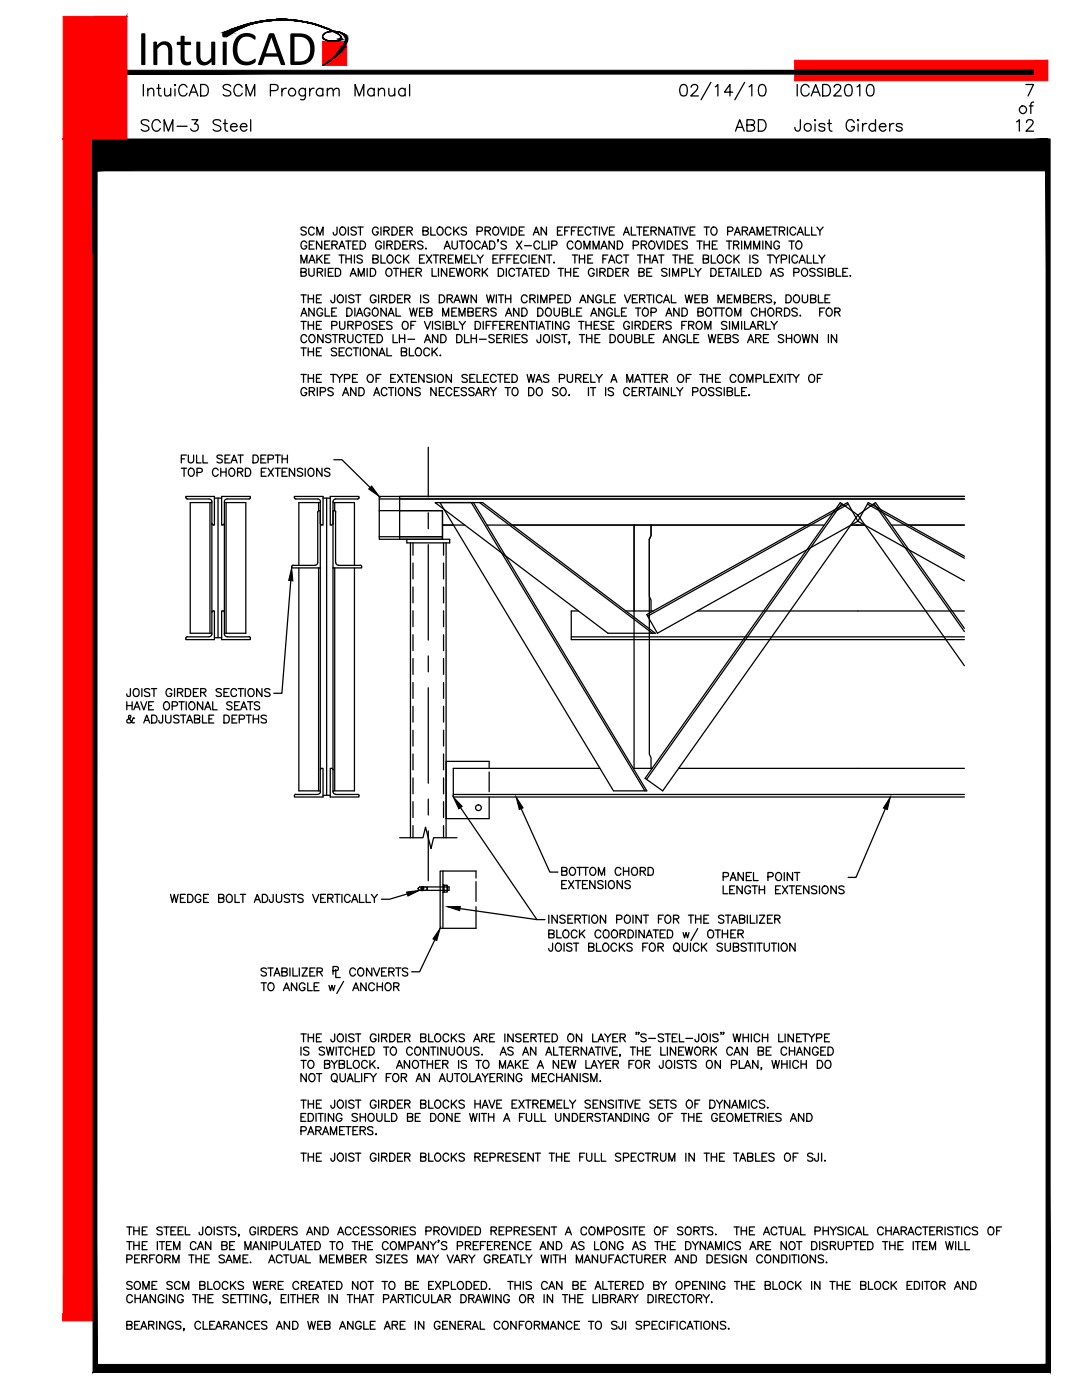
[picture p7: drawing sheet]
<svg xmlns="http://www.w3.org/2000/svg" width="216mm" height="279mm" viewBox="0 0 216 279" stroke-linecap="round" stroke-linejoin="round" font-family="sans-serif">
<defs><g id="words">
<text font-size="10" x="27.3" y="13">IntuiCAD</text>
</g></defs>
<!-- layer: S-STEL-JOIS -->
<g fill="none" stroke="#000" stroke-width=".25">
<path d="M37.1 99.3v-.2h5.7v5.7h-.3M37.1 99.3l.3 .3h4.3M41.7 99.6l.3 .1 .3 .4v26.4M42.8 99.4h1.4M43.5 99.4v27.9M49.9 99.3v-.2h-5.7v5.7h.3M50 99.3l-.3 .3h-4.4l-.5 .2v.3v26.4M79.7 99.6h112.7M192.4 99.1h-112.7v8.5h8.6v-5.7h-8.6M41.9 100.3v26.1M42.3 104.5l.3 .2M42.3 100.3h-4.3v26.1h4.3"/>
<path d="M44.8 100.3h4.3v26.1h-4.3M44.8 104.5l-.3 .2M45.1 100.3v26.1M79.7 107.1h8.6M86.8 100.3h9.5l34.5 26.1h-9.5zM88.3 104.8h4.4M95.7 100.3l34.5 26.1M102.2 104.8h58.9M126.5 104.8v17.1M129.9 104.8v2.1l-.3 .7v11.5l.3 .7v2.1M169.3 100.6l-40 22.4M169.9 104.8h2.6"/>
<path d="M170.9 104.8h.3M173.1 100.6l19.3 10.8M181.3 104.8h11.1M192.4 111l-19.1-10.7-2.1 3.7 21.2 11.9M37.4 127.1h4.3M37.4 127.1l-.3 .2M42.3 126.5l-.3 .5-.3 .1M42.5 121.9h.3v5.7h-5.7v-.2M42.6 121.9l-.3 .3M42.8 127.3h1.4M44.5 121.9h-.3v5.7h5.7v-.2M44.5 121.9l.3 .3"/>
<path d="M44.8 126.5v.3l.5 .3M45.3 127.1h4.4M49.7 127.1l.3 .2M114 127.1h78.4M115.4 121.9h-1.4v5.7h78.4M124.9 121.9h5.5M129.1 122.7l40-22.4 2.1 3.7-40 22.4zM139.2 121.9h53.2"/>
</g>
<!-- layer: S-GRID -->
<path d="M85.5 89.3v9.9M85.5 102.3v3.2M85.5 108.7v19M85.5 130.9v3.2M85.5 137.3v19M85.5 159.5v3.2M85.5 165.8v10" fill="none" stroke="#000" stroke-width=".25"/>
<!-- layer: S-HTCH -->
<g fill="none" stroke="#000" stroke-width=".25">
<path d="M64.5 99.4h1.4M65.2 99.4v59.3M67 99.6h4.4l.2-.2v-.3h-5.7v5.7h.3M67 99.6l-.3 .1-.3 .4v4.4M75.7 99.6h116.7M192.4 99.1h-116.7v8.5h12.6v-5.7h-12.6M58.5 112.8h4.4M58.5 112.8l-.2 .1-.1 .4h5.7M59.6 113.3v44.5h4.3M63.4 102.2v10.1M63.4 102.2l.1-.3h.4v11.4M63.4 112.3l-.3 .4-.2 .1"/>
<path d="M63.6 100.3v1.7M63.6 113.3v44.5M63.9 100.3h-4.3v12.5M63.9 100.1v4.4M63.9 113.3v44.7M64 104.5l.2 .2M64 100.1l-.3-.4-.3-.1h-4.4l-.2-.2-.1-.3h5.8v5.7h-.3M66.4 113.3v44.7l.3 .4 .3 .1M66.4 100.3h4.3v12.5M66.4 104.5l-.2 .2M66.7 101.9h-.3v11.4M66.7 101.9l.3 .3"/>
<path d="M66.8 100.3v1.7M66.8 113.3v44.5M67 102.2v10.1M67 112.3l.1 .2 .4 .3M67.5 112.8h4.4M70.7 113.3v44.5h-4.3M71.9 112.8l.2 .1 .1 .4h-5.8M75.7 107.1h12.6M81.2 107.6v.7h8.5v-.7h-1.4M81.9 108.3v58.9M82.4 108.3v2.5M82.4 112.4v3.1"/>
<path d="M82.4 117.2v3.1M87.8 100.3h6.7l34.6 57.5h-6.7zM88.3 104.8h2.2M88.5 108.3v2.5M88.5 112.4v3.1M88.5 117.2v3.1M89 108.3v58.9M94.1 100.3l34.6 57.5M97.1 104.8h67.3M126.5 104.8v48.5M129.9 104.8v2.1l-.3 .7v42.9l.3 .7v2.1M167.7 100.3l3.5 2.5-39 55-3.5-2.5z"/>
<path d="M168 100.5l-39 55M169.8 104.8h2.8M174.4 100.5l18 25.5M177.8 104.8h14.6M82.4 121.9v3.2M82.4 126.7v3.2M82.4 131.4v3.2M82.4 136.2v3.2M88.5 121.9v3.2M88.5 126.7v3.2M88.5 131.4v3.2M88.5 136.2v3.2"/>
<path d="M192.4 125.4l-17.7-25.1-3.5 2.5 21.2 30.1M64.2 153.3h.3v5.8h-5.8l.1-.5 .2-.1 4.4 .1 .5-.4 .1-.2M64.2 153.3l-.2 .3M64.5 158.7h1.4M66.2 153.3h-.3v5.8h5.7v-.5l-.2-.1-4.4 .1M66.2 153.3l.2 .3M82.4 140.9v3.2M82.4 145.7v3.2M82.4 150.5v3.1M82.4 155.3v3.1M82.4 160v3.2M88.5 140.9v3.2"/>
<path d="M88.5 145.7v3.2M88.5 150.5v3.1M88.5 155.3v3.1M88.5 160v3.2M90.5 158.6h101.9M119.7 153.3h-29.2v5.8h101.9M126.4 153.3h3.8M135.4 153.3h57M79.7 167.2h4.7l.5-2.1 1.1 4.2 .5-2.1h4.7M82.4 164.8v2.4M88.5 164.8v2.4"/>
</g>
<!-- layer: S-SECT-STEL -->
<g fill="none" stroke="#000" stroke-width=".25">
<path d="M97.6 153.3v-1.4h-8.6v11.5h8.6v-4.3M97.6 154.1v3.9M88.4 173.8v11.5M95 175.2v-1.4h-7.2v11.5h7.2v-4.4M95 176v3.9"/>
<circle cx="95.5" cy="161.2" r=".57"/>
</g>
<!-- layer: S-TEXT -->
<g fill="none" stroke="#000" stroke-width=".25">
<path d="M60.1 52.5v-1.6l.5 1.6 .6-1.6v1.6M60.1 54.3l.8-.1 .2-.2-.2-.3-.8-.1v1.5h.6l.4-.3a.39 .39 0 0 0-.4-.5M60.1 58.9h1M60.6 58.9v1.5M61.1 45.5a.6 .6 0 0 0-1 .2l.1 .2 .8 .4 .1 .4a.65 .65 0 0 1-1 0M61.2 48.5a.59 .59 0 0 0-.7-.4 .59 .59 0 0 0-.4 .6v.4a.58 .58 0 0 0 .5 .6 .58 .58 0 0 0 .6-.6h-.4M61.5 58.9v1.5M61.5 59.6h1.1M61.6 52.5l.7-1.6 .6 1.6M61.6 53.6v1.1l.5 .4a.51 .51 0 0 0 .6-.4v-1.1M61.7 48.9h.6M61.9 52h.7"/>
<path d="M62.6 58.9v1.5M62.7 45.7a.56 .56 0 0 0-.7-.4 .56 .56 0 0 0-.4 .6 .69 .69 0 0 0 .1 .8 .69 .69 0 0 0 .8 .1l.2-.3M62.7 48.1h-1v1.6h1M63.1 59.6h.6M63.2 46.9v-1.6l.6 1.6 .7-1.6v1.6M63.2 50.9v1.6M63.3 54.3l.9-.1 .2-.2-.1-.3-1-.1v1.5M63.6 51.6l.7 .9M63.8 54.3l.6 .8M64.1 58.9h-1v1.5h1M64.2 48.1v1.6l-1.1-1.6v1.6M64.3 50.9l-1.1 1.1"/>
<path d="M64.8 48.9h.6M64.8 51.7h.6M64.9 53.6v1.5M65.5 54.3h.6M65.8 48.1h-1v1.6h1M65.8 50.9h-1v1.6h1M66.2 48.9l1-.1 .1-.5-.4-.2h-.7v1.6M66.5 53.6h-1v1.5h1M66.8 58.9l-.1 1.4-.4 .1-.2-.1-.1-.4M66.8 48.9l.5 .8M66.9 53.6h.6a.84 .84 0 0 1 .5 .7 .84 .84 0 0 1-.5 .8h-.6zM67.3 45.3l-.1 1.5-.3 .1-.3-.1-.1-.4"/>
<path d="M67.5 59.1a.59 .59 0 0 1 .6-.2 .59 .59 0 0 1 .4 .6v.3a.61 .61 0 0 1-.6 .6 .61 .61 0 0 1-.6-.6zM67.6 49.7l.6-1.6 .6 1.6M67.6 50.9h1.1M67.8 49.2h.8M68.1 45.4a.8 .8 0 0 1 .9 .5 .8 .8 0 0 1-.5 1 .84 .84 0 0 1-.8-.6 .84 .84 0 0 1 .4-.9zM68.1 50.9v1.6M69 48.1h1M69 51.7h1.1M69 50.9v1.6M69 58.9v1.5M69.5 45.3v1.6M69.5 48.1v1.6"/>
<path d="M69.9 55.1l.6-1.5 .6 1.5M70.1 50.9v1.6M70.1 54.6h.8M70.4 48.9h.6M70.6 59.1a.6 .6 0 0 0-1 .1l.3 .3 .6 .2a.34 .34 0 0 1 0 .6 .72 .72 0 0 1-.9-.1M70.7 50.9v1.6M70.9 58.9h1.1M71.1 45.5a.6 .6 0 0 0-1.1 .2l.1 .2 .9 .4 .1 .4a.65 .65 0 0 1-1.1 0M71.4 48.1h-1v1.6h1M71.4 45.3h1.1M71.5 55.1v-1.5l.6 1.5 .6-1.5v1.5M71.5 58.9v1.5"/>
<path d="M71.9 48.1h.5a.85 .85 0 0 1 .6 .8 .85 .85 0 0 1-.6 .8h-.5zM71.9 45.3v1.6M72.3 51.2a.59 .59 0 0 0-.6-.3 .59 .59 0 0 0-.5 .4l.2 .2 .8 .3 .1 .5a.65 .65 0 0 1-1.1 0M73.3 53.6v1.5M73.9 53.6h.5a.82 .82 0 0 1 .6 .7 .82 .82 0 0 1-.6 .8h-.5zM74.4 51.7l.9-.1 .2-.4-.4-.3h-.7v1.6l.9-.1 .2-.4-.4-.3M75 59.2a.59 .59 0 0 0-.6-.4 .59 .59 0 0 0-.5 .7v.3a.57 .57 0 0 0 .6 .6 .57 .57 0 0 0 .5-.6h-.3M75.5 45.7a.59 .59 0 0 0-.7-.4 .59 .59 0 0 0-.5 .6v.4a.58 .58 0 0 0 .6 .6 .58 .58 0 0 0 .6-.6h-.4M75.6 58.9v1.5M76 50.9v1.6h.9M76 45.3v1.6M76.1 48.5a.59 .59 0 0 0-.7-.4 .59 .59 0 0 0-.4 .6v.4a.58 .58 0 0 0 .5 .6 .58 .58 0 0 0 .6-.6h-.4"/>
<path d="M76.1 59.6l1-.1 .1-.5-1.1-.1v1.5M76.6 46.1l.9-.1 .2-.4-.4-.3h-.7v1.6M76.6 48.1v1.6M76.7 59.6l.5 .8M77.2 53.8a.59 .59 0 0 1 .6-.2 .59 .59 0 0 1 .4 .6v.3a.61 .61 0 0 1-.6 .7 .61 .61 0 0 1-.6-.7zM77.2 46.1l.5 .8M77.2 48.9l.9-.1 .1-.5-.3-.2h-.7v1.6M77.5 51a.8 .8 0 0 1 1 .5 .8 .8 0 0 1-.5 1 .84 .84 0 0 1-.8-.6 .84 .84 0 0 1 .3-.9zM77.8 58.9h.5a.82 .82 0 0 1 .5 .7 .82 .82 0 0 1-.5 .8h-.5zM77.8 48.9l.5 .8M78.2 45.3h.5a.85 .85 0 0 1 .6 .8 .85 .85 0 0 1-.6 .8h-.5zM78.5 53.6h1.1"/>
<path d="M78.8 48.1h.5a.85 .85 0 0 1 .6 .8 .85 .85 0 0 1-.6 .8h-.5zM79 53.6v1.5M79.3 59.6h.7M79.8 46.1h.6M80 54.3h1M80 53.6v1.5M80 51.3a.57 .57 0 0 0-.7-.4 .57 .57 0 0 0-.4 .6 .63 .63 0 0 0 .2 .9 .63 .63 0 0 0 .9-.3M80.3 58.9h-1v1.5h1M80.4 48.9h.6M80.5 50.9v1.6M80.8 45.3h-1v1.6h1M80.8 59.6l.9-.1 .1-.2-.1-.3-.9-.1v1.5"/>
<path d="M80.9 51.6l.7 .9M81 53.6v1.5M81.2 46.1l.9-.1 .2-.4-.4-.3h-.7v1.6M81.3 59.6l.5 .8M81.4 48.1h-1v1.6h1M81.6 50.9l-1.1 1.1M81.6 54.3h.6M81.7 46.1l.6 .8M81.8 48.9l.9-.1 .2-.4-.4-.3h-.7v1.6M82.4 48.9l.5 .8M82.6 53.6h-1v1.5h1M83 54.3l.9-.1 .2-.2-.1-.3-1-.1v1.5"/>
<path d="M83.6 54.3l.5 .8M83.7 51.7h.6M83.9 58.9v1.5M84.4 46.1l.9-.1 .2-.4-.4-.3h-.7v1.6h.7l.3-.1 .1-.4-.4-.3M84.4 48.4a.59 .59 0 0 0-.6-.3 .59 .59 0 0 0-.5 .4l.1 .2 .9 .4 .1 .4a.65 .65 0 0 1-1.1 0M84.7 50.9h-1v1.6h1M84.9 49.6h.2zM85.1 50.9l1 1.6M85.5 59.1a.6 .6 0 0 0-1 .1l.1 .3 .8 .2a.34 .34 0 0 1 0 .6 .72 .72 0 0 1-.9-.1M86 45.3v1.6h.9M86.1 50.9l-1 1.6M86.2 53.6v1.5h.9"/>
<path d="M86.4 50.9h1.1M87 50.9v1.6M87.4 45.5a.59 .59 0 0 1 .6-.2 .59 .59 0 0 1 .4 .6v.4a.62 .62 0 0 1-.6 .6 .62 .62 0 0 1-.6-.6zM87.5 53.6v1.5M87.7 58.9h.5a.82 .82 0 0 1 .5 .7 .82 .82 0 0 1-.5 .8h-.5zM87.9 51.7l.9-.1 .1-.4-.4-.3h-.6v1.6M88.4 51.7l.5 .8M88.6 49.7l.6-1.6 .7 1.6M88.8 49.2h.8M89.1 53.6v1.5l-1-1.5v1.5M89.2 59.6l1-.1 .1-.2-.1-.3-1-.1v1.5M89.5 51.7h.6"/>
<path d="M89.8 54.3h.6M89.8 59.6l.5 .8M90 45.7a.59 .59 0 0 0-.7-.4 .59 .59 0 0 0-.5 .6v.4a.59 .59 0 0 0 .5 .6 .59 .59 0 0 0 .7-.4M90.2 48.1v1.1a.53 .53 0 0 0 .5 .5 .53 .53 0 0 0 .6-.5v-1.1M90.5 50.9h-1v1.6h1M90.5 45.3v1.6M90.7 53.6h-.9v1.5h.9M90.8 59.9h.8M90.9 52.5v-1.6l.6 1.6 .6-1.6v1.6M90.9 46l.7 .9M91 53.6l.4 1.5 .4-1.5 .4 1.5 .4-1.5M91.6 45.3l-1.1 1.1"/>
<path d="M91.6 48.1h1.1M92 58.9l.4 1.5 .4-1.5 .4 1.5 .3-1.5M92.2 48.1v1.6M92.7 51.7h.6M93.1 45.5a.6 .6 0 0 0-1.1 .2l.3 .3 .7 .3 .1 .4a.65 .65 0 0 1-1.1 0M93.1 53.8l.3-.2a.78 .78 0 0 1 .8 .7 .78 .78 0 0 1-.8 .8l-.3-.2-.2-.4zM93.2 48.4l.1-.2a.76 .76 0 0 1 .9 .3 .76 .76 0 0 1-.1 1 .57 .57 0 0 1-.7 .2 .57 .57 0 0 1-.4-.6zM93.7 50.9h-1v1.6h1M94.1 50.9v1.6h1M94.7 54.3l.9-.1 .1-.2v-.3l-1-.1v1.5M95.1 58.9v1.5l-1.1-1.5v1.5M95.2 46.2l.9-.1 .1-.6-.3-.2h-.7v1.6"/>
<path d="M95.2 50.9l.6 .8v.8M95.2 54.3l.5 .8M95.8 48.5a.59 .59 0 0 0-.6-.4 .59 .59 0 0 0-.5 .6v.4a.59 .59 0 0 0 .4 .6 .59 .59 0 0 0 .7-.4M96.1 49.7l.6-1.6 .6 1.6M96.3 53.6v1.5M96.3 49.2h.8M96.4 50.9l-.6 .8M96.6 54.2l.7 .9M96.8 46.1l.9-.1 .2-.4-.4-.3h-.7v1.6M97.1 58.9l.4 1.5 .4-1.5 .3 1.5 .4-1.5M97.3 46.1l.6 .8M97.3 53.6l-1 1"/>
<path d="M97.7 48.1h.5a.87 .87 0 0 1 .6 .8 .87 .87 0 0 1-.6 .8h-.5zM98.4 51.7h.6M98.5 45.5a.59 .59 0 0 1 .6-.2 .59 .59 0 0 1 .4 .6v.4a.6 .6 0 0 1-.6 .6 .6 .6 0 0 1-.6-.6zM99 58.9v1.5M99.4 50.9h-1v1.6h1M99.4 47.9h-.1h.1l-.1 .4M99.4 53.6h.6a.84 .84 0 0 1 .5 .7 .84 .84 0 0 1-.5 .8h-.6zM99.4 58.9h1.1M99.8 45.3l.6 1.6 .6-1.6M99.8 51.7h.6M100 58.9v1.5M100.8 50.9h-1v1.6"/>
<path d="M100.9 59.6h1M100.9 58.9v1.5M101 48.4a.59 .59 0 0 0-.5-.3 .59 .59 0 0 0-.5 .4l.1 .2 .9 .4v.4a.65 .65 0 0 1-1 0M101 53.6v1.5M101.2 51.7h.6M101.4 45.3v1.6M101.9 58.9v1.5M102 45.3h.6a.87 .87 0 0 1 .5 .8 .87 .87 0 0 1-.5 .8h-.6zM102.2 50.9h-1v1.6M102.6 51.7h.6M102.7 53.9a.59 .59 0 0 0-.7-.3 .59 .59 0 0 0-.5 .6v.3a.59 .59 0 0 0 .5 .6 .59 .59 0 0 0 .7-.3M103 53.6h1"/>
<path d="M103.1 48.1l1 1.6M103.5 50.9h-.9v1.6h.9M103.5 53.6v1.5M103.6 46.1h.6M104.1 48.1l-1 1.6M104.2 55.1l.6-1.5 .6 1.5M104.4 54.6h.8M104.6 45.3h-1v1.6h1M104.7 49h1.3M105 51.3a.57 .57 0 0 0-.7-.4 .57 .57 0 0 0-.4 .6 .63 .63 0 0 0 .3 .9 .63 .63 0 0 0 .8-.3M105.2 59.2a.59 .59 0 0 0-.7-.3 .59 .59 0 0 0-.5 .6v.3a.59 .59 0 0 0 .5 .6 .59 .59 0 0 0 .7-.4M105.6 50.9v1.6"/>
<path d="M105.6 53.6h1M105.7 59.6l.9-.1 .2-.2-.1-.3-1-.1v1.5M106.1 53.6v1.5M106.2 51.7h.6M106.2 59.6l.6 .8M106.4 46.9l.6-1.6 .6 1.6M106.6 46.4h.8M107 54.3h.6M107.1 50.9h-.9v1.6h.9M107.3 58.9v1.5M107.7 48.5a.59 .59 0 0 0-.7-.4 .59 .59 0 0 0-.5 .6v.4a.59 .59 0 0 0 .5 .6 .59 .59 0 0 0 .7-.4M108 53.6h-1v1.5h1"/>
<path d="M108.2 48.1v1.6h.9M108.4 53.6h.6a.82 .82 0 0 1 .5 .7 .82 .82 0 0 1-.5 .8h-.6zM108.7 50.9v1.6l-1.1-1.6v1.6M109 45.3v1.6l-1-1.6v1.6M109 50.9h1.1M109.5 48.1v1.6M109.6 50.9v1.6M109.7 59.7l.9-.1 .2-.2-.1-.4-1-.1v1.5M110.1 49l.9-.1 .2-.2-.2-.5-.9-.1v1.6M110.6 52.3v.2zM111.2 46.1h.6M111.3 59.6h.6"/>
<path d="M111.4 53.6h1M111.9 53.6v1.5M112.2 45.3h-1v1.6h1M112.3 58.9h-1v1.5h1M112.7 46.1h.6M112.8 58.9h.5a.82 .82 0 0 1 .5 .7 .82 .82 0 0 1-.5 .8h-.5zM112.8 53.6v1.5M112.8 54.3h1.1M113.7 45.3h-1v1.6M113.9 53.6v1.5M114 46.1h.6M114.2 50.9h1.1"/>
<path d="M114.3 48.5a.59 .59 0 0 0-.6-.4 .59 .59 0 0 0-.5 .6v.4a.59 .59 0 0 0 .4 .6 .59 .59 0 0 0 .7-.4M114.5 54.3h.6M114.7 50.9v1.6M114.9 48.4a.57 .57 0 0 1 .7-.3 .57 .57 0 0 1 .4 .6 .69 .69 0 0 1-.2 .8 .69 .69 0 0 1-.7 .1l-.3-.5zM115 45.3h-1v1.6M115.4 46.1h.6M115.5 53.6h-1v1.5h1M115.6 51.7h1.1M115.6 50.9v1.6M115.9 59.9h.8M116.4 45.3h-1v1.6h1M116.5 49.7v-1.6l.6 1.6 .6-1.6v1.6"/>
<path d="M116.7 50.9v1.6M117.3 51.7h.6M117.9 45.7a.59 .59 0 0 0-.7-.4 .59 .59 0 0 0-.5 .6v.4a.59 .59 0 0 0 .5 .6 .59 .59 0 0 0 .7-.4M118.2 45.3h1M118.3 50.9h-1v1.6h1M118.3 49.7v-1.6l.6 1.6 .6-1.6v1.6M118.3 58.9v1.5l-1-1.5v1.5M118.6 53.9a.59 .59 0 0 0-.7-.3 .59 .59 0 0 0-.5 .6v.3a.57 .57 0 0 0 .6 .6 .57 .57 0 0 0 .6-.6h-.4M118.7 45.3v1.6M119.1 53.6v1.5M119.6 45.3v1.6M119.7 54.3l.9-.1 .2-.2-.1-.3-1-.1v1.5"/>
<path d="M119.9 49.7l.7-1.6 .5 1.6M120 45.3l.6 1.6 .6-1.6M120 59.2a.59 .59 0 0 0-.7-.3 .59 .59 0 0 0-.4 .6v.3a.57 .57 0 0 0 .5 .6 .57 .57 0 0 0 .6-.6h-.4M120.2 49.2h.7M120.2 54.3l.6 .8M120.3 51.7h.6M120.6 58.9v1.5h.8M121.3 50.9h-1v1.6M121.3 53.6h.5a.84 .84 0 0 1 .6 .7 .84 .84 0 0 1-.6 .8h-.5zM121.4 52.5l.6-1.6 .7 1.6M121.6 46.1h.6M121.7 52h.7"/>
<path d="M121.8 59.6h.6M122.6 45.3h-1v1.6h1M122.6 48.1v1.6l-1.1-1.6v1.6M122.8 58.9h-1v1.5h1M122.9 54.3h.6M123.2 48.1h.5a.87 .87 0 0 1 .6 .8 .87 .87 0 0 1-.6 .8h-.5zM123.9 53.6h-1v1.5h1M124.1 51.3a.57 .57 0 0 0-.7-.4 .57 .57 0 0 0-.4 .6 .63 .63 0 0 0 .2 .9 .63 .63 0 0 0 .9-.3M124.3 54.3l.9-.1 .2-.2-.1-.3-1-.1v1.5M124.4 46.9l.6-1.6 .6 1.6M124.4 50.9h1.1M124.6 58.9l.6 1.5 .6-1.5"/>
<path d="M124.6 46.4h.8M124.8 54.3l.6 .8M124.9 50.9v1.6M126 45.3v1.6h.9M126.2 59.6h.6M126.4 49l.8-.1 .2-.5-.4-.3h-.6v1.6M127 45.3h1.1M127.2 58.9h-1v1.5h1M127.2 50.9h1.1M127.5 54.3l.9-.1 .2-.2-.2-.3-.9-.1v1.5h.7l.4-.3a.39 .39 0 0 0-.4-.5M127.6 45.3v1.6M127.6 59.6l1-.1v-.5l-1-.1v1.5"/>
<path d="M127.7 50.9v1.6M128 48.9l.8-.1 .2-.4-.4-.3h-.6v1.6M128.2 59.6l.5 .8M128.5 46.1h.6M128.5 48.9l.5 .8M128.6 51.7h1.1M128.6 50.9v1.6M129 58.9h1.1M129.1 54.3h.6M129.4 45.3h-.9v1.6h.9M129.5 58.9v1.5M129.7 50.9v1.6"/>
<path d="M129.7 48.2a.8 .8 0 0 1 1 .5 .8 .8 0 0 1-.5 1 .84 .84 0 0 1-.8-.6 .84 .84 0 0 1 .3-.9zM129.9 46.1l.9-.1 .2-.4-.4-.3h-.7v1.6M130.1 52.5l.6-1.6 .6 1.6M130.1 53.6h-1v1.5h1M130.3 52h.7M130.4 46.1l.6 .8M130.4 58.9v1.5M131 48.1l.6 1.6 .6-1.6M131.4 50.9h1.1M131.9 50.9v1.6M132.1 59.2a.59 .59 0 0 0-.7-.3 .59 .59 0 0 0-.4 .6v.3a.59 .59 0 0 0 .4 .6 .59 .59 0 0 0 .7-.4M132.5 45.3v1.6l-1-1.6v1.6"/>
<path d="M132.5 48.1v1.6M132.6 59.9h.8M132.9 46.9l.6-1.6 .6 1.6M133.1 53.8a.6 .6 0 0 0-1.1 .1l.3 .3 .6 .3a.34 .34 0 0 1 0 .5 .72 .72 0 0 1-.9-.1M133.2 48.1h.5a.85 .85 0 0 1 .6 .8 .85 .85 0 0 1-.6 .8h-.5zM133.2 46.4h.7M133.6 53.6v1.5M134 58.9v1.5h.9M134.2 55.1v-1.5l.6 1.5 .6-1.5v1.5M134.2 50.9h1.1M134.3 45.3h1.1M134.7 48.9h.7"/>
<path d="M134.7 50.9v1.6M134.8 45.3v1.6M135.7 50.9v1.6M135.7 51.7h1M135.7 48.1h-1v1.6h1M135.7 45.3v1.6M136 54.4h.7a.4 .4 0 0 0 .4-.4 .4 .4 0 0 0-.4-.4h-.7v1.5M136.1 45.3l.6 1.6 .6-1.6M136.7 58.9l.4 1.5 .4-1.5 .3 1.5 .4-1.5M136.7 50.9v1.6M137.1 48.4a.59 .59 0 0 0-.5-.3 .59 .59 0 0 0-.5 .4l.1 .2 .9 .4v.4a.65 .65 0 0 1-1 0M137.3 51.7h.6"/>
<path d="M137.6 53.6v1.5h.9M137.7 46.1h.6M138.3 50.9h-1v1.6h1M138.7 45.3h-1v1.6h1M138.7 53.6l.6 .7v.8M138.7 59.6h.6M139.1 48.1h1M139.6 48.1v1.6M139.6 58.9h-.9v1.5h.9M139.9 53.6l-.6 .7M140.1 59.6l.9-.1 .2-.2-.2-.4h-.9v1.5h.7l.4-.3a.39 .39 0 0 0-.4-.5M140.3 51.7l1-.2v-.4l-.3-.2h-.7v1.6h.7l.3-.2v-.5l-.3-.1"/>
<path d="M140.5 45.3h1M140.5 48.9h1M140.5 48.1v1.6M141 45.3v1.6M141.5 48.1v1.6M141.8 53.6h.6a.84 .84 0 0 1 .5 .7 .84 .84 0 0 1-.5 .8h-.6zM141.9 50.9v1.6h.9M142 45.5a.59 .59 0 0 1 .7-.2 .59 .59 0 0 1 .4 .6v.4a.62 .62 0 0 1-.6 .6 .62 .62 0 0 1-.7-.6zM142.1 48.9h.7M143.1 48.1h-1v1.6h1M143.3 51.2a.64 .64 0 0 1 .8-.2 .64 .64 0 0 1 .2 .9 .62 .62 0 0 1-.6 .6 .62 .62 0 0 1-.6-.6zM143.5 54.3h.5"/>
<path d="M144.4 53.6h-.9v1.5h.9M144.6 53.6h1.1M144.9 48.1h1.1M145.1 59.6h.6M145.2 46.2l.9-.1 .1-.5-.3-.3h-.7v1.6M145.2 53.6v1.5M145.5 48.1v1.6M145.9 55.1l.6-1.5 .6 1.5M146 51.3a.59 .59 0 0 0-.7-.4 .59 .59 0 0 0-.5 .6 .64 .64 0 0 0 .3 .9 .64 .64 0 0 0 .9-.3M146.1 58.9h-1v1.5h1M146.1 54.6h.7M146.4 48.9l.9-.1 .1-.4-.3-.3h-.7v1.6"/>
<path d="M146.5 50.9v1.6M146.5 46.9l.6-1.6 .6 1.6M146.8 46.4h.7M146.8 51.6l.7 .9M146.9 48.9l.5 .8M147.4 53.6v1.5M147.5 50.9l-1 1.1M148 48.1v1.6M148.1 53.6v1.5h.9M148.1 46.1l.9-.1 .1-.5-.3-.2h-.7v1.6M148.4 59.6l.9-.1 .1-.2-.1-.4h-.9v1.5h.6l.4-.3a.39 .39 0 0 0-.4-.5M148.6 49.7v-1.6l.6 1.6 .6-1.6v1.6"/>
<path d="M148.7 46.1l.5 .8M149.3 54.3h.6M149.5 46.9l.6-1.6 .6 1.6M149.6 50.9v1.6M149.7 46.4h.8M149.9 59.6h.6M150.3 53.6h-1v1.5h1M150.4 49.7v-1.6l.6 1.6 .6-1.6v1.6M150.8 53.6h.5a.82 .82 0 0 1 .6 .7 .82 .82 0 0 1-.6 .8h-.5zM150.9 58.9h-1v1.5h1M151.1 46.9v-1.6l.6 1.6 .6-1.6v1.6M151.2 51.2a.65 .65 0 0 0-1 0l.1 .3 .9 .4v.4a.65 .65 0 0 1-1 0"/>
<path d="M151.4 59.6l.9-.1 .1-.2-.1-.3-.9-.1v1.5M151.9 59.6l.5 .8M152.2 48.1v1.6M152.9 46.1h.6M153.1 50.9h1.1M153.7 50.9v1.6M153.7 55.1l.6-1.5 .6 1.5M153.9 45.3h-1v1.6h1M153.9 48.1v1.6l-1.1-1.6v1.6M154 59.1a.6 .6 0 0 0-1.1 .1l.1 .3 .8 .2a.34 .34 0 0 1 0 .6 .72 .72 0 0 1-.9-.1M154 54.6h.7M154.1 45.3h1"/>
<path d="M154.3 50.9l.6 .8v.8M154.6 45.3v1.6M155.5 46.1l.9-.1 .1-.5-.3-.2h-.7v1.6M155.5 48.5a.56 .56 0 0 0-.6-.4 .56 .56 0 0 0-.5 .6 .69 .69 0 0 0 .1 .8 .69 .69 0 0 0 .8 .1l.2-.5h-.4M155.5 50.9l-.6 .8M155.9 51.7h.9l.1-.6-.3-.2h-.7v1.6M156.1 46.1l.5 .8M156.3 53.8a.6 .6 0 0 0-1.1 .1l.3 .3 .7 .3 .1 .4a.73 .73 0 0 1-1.1 0M156.8 58.9h.5a.82 .82 0 0 1 .6 .7 .82 .82 0 0 1-.6 .8h-.5zM157.1 45.3v1.6M157.4 48.1h1.1M157.5 50.9v1.6"/>
<path d="M158 48.1v1.6M158.4 54.4l.9-.1 .2-.2-.1-.4-1-.1v1.5M158.5 59.1a.59 .59 0 0 1 .6-.2 .59 .59 0 0 1 .4 .6v.3a.61 .61 0 0 1-.6 .6 .61 .61 0 0 1-.6-.6zM158.8 45.7a.59 .59 0 0 0-.7-.4 .59 .59 0 0 0-.5 .6v.4a.59 .59 0 0 0 .5 .6 .59 .59 0 0 0 .7-.4M159.1 46.9l.6-1.6 .6 1.6M159.1 48.2a.8 .8 0 0 1 .9 .5 .8 .8 0 0 1-.5 1 .84 .84 0 0 1-.7-.6 .84 .84 0 0 1 .3-.9zM159.2 51.3a.59 .59 0 0 0-.7-.4 .59 .59 0 0 0-.5 .6 .64 .64 0 0 0 .3 .9 .64 .64 0 0 0 .9-.3M159.3 46.4h.8M159.5 52.5l.6-1.6 .6 1.6M159.7 52h.7M160.1 53.8a.59 .59 0 0 1 .7-.2 .59 .59 0 0 1 .3 .6v.3a.61 .61 0 0 1-.6 .7 .61 .61 0 0 1-.6-.7zM160.1 58.9v1.1a.54 .54 0 0 0 .5 .4 .54 .54 0 0 0 .5-.4v-1.1"/>
<path d="M160.7 45.3v1.6h.9M161.1 50.9v1.6h.9M161.7 59.6l.9-.1 .2-.2-.2-.4h-.9v1.5h.7l.4-.3a.39 .39 0 0 0-.4-.5M162 45.3v1.6h.9M162.3 50.9v1.6h1M162.6 53.8a.6 .6 0 0 0-1 .1l.3 .3 .6 .3 .1 .4a.73 .73 0 0 1-1 0M163 45.3l.6 .8v.8M163.3 58.9v1.5h.9M163.4 50.9l.6 .8v.8M164.2 53.8a.6 .6 0 0 0-1.1 .1l.3 .3 .6 .3a.34 .34 0 0 1 0 .5 .72 .72 0 0 1-.9-.1M164.2 45.3l-.6 .8M164.6 50.9l-.6 .8"/>
<path d="M164.6 59.6h.6M164.7 53.6v1.5M165.3 54.3l.9-.1 .2-.2-.2-.3-.9-.1v1.5h.7l.4-.3a.39 .39 0 0 0-.4-.5M165.6 58.9h-1v1.5h1M166.9 53.6v1.5h.9M168.2 54.3h.6M169.1 53.6h-.9v1.5h.9M169.7 55v.1zM60.1 63.1l.5-1.6 .6 1.6M60.1 64.1h1M60.1 69.4h1M60.1 74.7h1"/>
<path d="M60.3 62.5h.7M60.6 64.1v1.6M60.6 69.4v1.6M60.6 74.7v1.6M61.2 67.2a.59 .59 0 0 0-.7-.4 .59 .59 0 0 0-.4 .6v.4a.59 .59 0 0 0 .4 .6 .59 .59 0 0 0 .7-.4M61.2 77.7a.59 .59 0 0 0-.7-.3 .59 .59 0 0 0-.4 .6v.4a.57 .57 0 0 0 .5 .6 .57 .57 0 0 0 .6-.6h-.4M61.5 64.1v1.6M61.5 69.4v1.6M61.5 74.7v1.6M61.5 64.9h1.1M61.5 70.2h1.1M61.5 75.5h1.1"/>
<path d="M61.7 78.1l.9-.1 .2-.3-.4-.3h-.7v1.6M61.8 67l.2-.1a.75 .75 0 0 1 .8 .3 .75 .75 0 0 1-.1 .9l-.1 .2a.76 .76 0 0 1-.9-.3 .76 .76 0 0 1 .1-1zM62.3 78.1l.5 .9M62.6 64.1v1.6M62.6 69.4v1.6M62.6 74.7v1.6M62.7 61.5v1.6l-1.1-1.6v1.6M63.1 64.9h.6M63.1 70.2h.6M63.1 75.5h.6M63.3 77.4v1.6M63.9 78.2l.9-.1 .2-.4-.4-.3h-.7v1.6"/>
<path d="M64.1 64.1h-1v1.6h1M64.1 69.4h-1v1.6h1M64.1 74.7h-1v1.6h1M64.4 61.9a.59 .59 0 0 0-.7-.4 .59 .59 0 0 0-.5 .6 .64 .64 0 0 0 .3 .9 .64 .64 0 0 0 .9-.3v-.2h-.4M64.5 66.8v1.6l-1.1-1.6v1.6M64.9 61.5v1.6h.9M65.9 74.7h1.1M66 67a.59 .59 0 0 0-.5-.2 .59 .59 0 0 0-.5 .4l.1 .2 .8 .3 .1 .4a.65 .65 0 0 1-1 0M66.2 65h.7a.4 .4 0 0 0 .4-.4 .4 .4 0 0 0-.4-.5h-.7v1.6M66.2 62.2h.6M66.3 66.8h1.1M66.5 77.6a.59 .59 0 0 0-.6-.3 .59 .59 0 0 0-.5 .4l.2 .3 .7 .3 .2 .4a.65 .65 0 0 1-1.1 0"/>
<path d="M66.5 74.7v1.6M66.9 66.8v1.6M67.2 61.5h-1v1.6h1M67.2 69.7a.6 .6 0 0 0-1.1 .1l.1 .2 .8 .3 .2 .3-.2 .4h-.8l-.1-.2M67.2 74.7l.6 .8v.8M67.7 70.2h.6M67.8 64.1v1.2a.54 .54 0 0 0 .5 .4 .54 .54 0 0 0 .5-.4v-1.2M67.8 67.5h.9l.1-.4-.4-.3h-.6v1.6M68.3 67.5l.5 .9M68.4 79l.6-1.6 .6 1.6M68.4 74.7l-.6 .8M68.6 78.4h.8"/>
<path d="M68.7 69.4h-1v1.6h1M68.7 75.5h1l.1-.6-1.1-.2v1.6M69.2 61.5h.6a.88 .88 0 0 1 .5 .8 .88 .88 0 0 1-.5 .8h-.6zM69.4 66.8v1.1a.53 .53 0 0 0 .5 .5 .53 .53 0 0 0 .5-.5v-1.1M69.4 64.9l.9-.1 .1-.5-1-.2v1.6M70 64.9l.5 .8M70.2 69.8a.59 .59 0 0 0-.7-.4 .59 .59 0 0 0-.5 .6v.4a.59 .59 0 0 0 .5 .6 .59 .59 0 0 0 .7-.4M70.3 75.5h.6M70.5 69.4h1M70.8 61.5v1.6M71 65h.7a.4 .4 0 0 0 .4-.4 .4 .4 0 0 0-.4-.5h-.7v1.6M71 77.4v1.6l-1-1.6v1.6"/>
<path d="M71 69.4v1.6M71.1 63.1l.7-1.6 .6 1.6M71.3 74.7h-1v1.6h1M71.4 62.5h.8M71.6 77.4h.6a.88 .88 0 0 1 .5 .8 .88 .88 0 0 1-.5 .8h-.6zM71.9 69.4v1.6M72.1 67.2a.59 .59 0 0 0-.7-.4 .59 .59 0 0 0-.5 .6v.4a.59 .59 0 0 0 .5 .6 .59 .59 0 0 0 .7-.4M72.4 66.8h1M72.6 69.7a.59 .59 0 0 1 .7-.2 .59 .59 0 0 1 .3 .5v.4a.59 .59 0 0 1-.5 .6 .59 .59 0 0 1-.6-.6zM72.7 64.4a.59 .59 0 0 1 .6-.2 .59 .59 0 0 1 .4 .5v.4a.59 .59 0 0 1-.6 .6 .59 .59 0 0 1-.6-.6zM72.9 66.8v1.6M73.4 74.9a.59 .59 0 0 1 .7-.1 .59 .59 0 0 1 .4 .5v.4a.61 .61 0 0 1-.6 .6 .61 .61 0 0 1-.6-.6z"/>
<path d="M73.8 61.9a.59 .59 0 0 0-.7-.4 .59 .59 0 0 0-.4 .6 .64 .64 0 0 0 .2 .9 .64 .64 0 0 0 .9-.3v-.2h-.4M73.8 67.5h.6M74.4 61.7a.64 .64 0 0 1 .9-.1 .64 .64 0 0 1 .2 .9 .64 .64 0 0 1-.9 .6 .64 .64 0 0 1-.3-1zM74.6 79l.6-1.6 .6 1.6M74.8 66.8h-1v1.6h1M74.8 78.4h.8M75 75.5h.6M75.3 64.4a.6 .6 0 0 0-1.1 .1l.1 .2 .8 .3 .2 .3v.2l-.4 .2h-.6l-.1-.2M75.3 66.8h.5a.85 .85 0 0 1 .5 .8 .85 .85 0 0 1-.5 .8h-.5zM75.3 69.4v1.6l-1.1-1.6v1.6M75.6 71l.6-1.6 .6 1.6M75.8 64.9h.6"/>
<path d="M75.8 70.5h.8M76 74.7h-1v1.6M76.8 64.1h-1v1.6h1M77.1 61.5v1.6l-1.1-1.6v1.6M77.2 69.4v1.6h.9M77.2 77.7a.57 .57 0 0 0-.7-.3 .57 .57 0 0 0-.4 .6 .68 .68 0 0 0 .1 .7 .68 .68 0 0 0 .8 .2l.2-.3M77.5 63.1l.5-1.6 .6 1.6M77.5 77.4h1.1M77.7 62.5h.7M78 75.5h.6M78 77.4v1.6M78.2 64.4a.59 .59 0 0 0-.6-.3 .59 .59 0 0 0-.4 .4l.1 .2 .7 .3 .2 .3v.2l-.4 .2h-.5l-.1-.2"/>
<path d="M78.4 66.8v1.6h.9M78.9 74.7h-.9v1.6h.9M78.9 77.4v1.6M79 61.5v1.6h1M79.3 74.7l1.1 1.6M79.6 77.6a.57 .57 0 0 1 .7-.2 .57 .57 0 0 1 .4 .6 .68 .68 0 0 1-.2 .7 .68 .68 0 0 1-.7 .2l-.3-.5zM79.7 67.5h1.1M79.7 66.8v1.6M80.1 70.2l.9-.1 .1-.2v-.3l-1-.2v1.6h.9l.1-.5-.1-.3h-.2M80.4 64.4l.3-.3a.78 .78 0 0 1 .8 .8 .78 .78 0 0 1-.8 .8l-.3-.2-.2-.4zM80.4 74.7l-1.1 1.6M80.7 74.7h1"/>
<path d="M80.8 66.8v1.6M81.2 74.7v1.6M81.4 67.7h1.3M81.7 69.4v1.6h.9M81.7 61.5l.4 1.6 .4-1.6 .4 1.6 .4-1.6M82 64.9h.6M82.1 75.5h.6M82.3 77.4v1.6l-1.1-1.6v1.6M83 64.1h-1v1.6M83 69.7a.59 .59 0 0 1 .7-.2 .59 .59 0 0 1 .4 .5v.4a.61 .61 0 0 1-.6 .6 .61 .61 0 0 1-.6-.6zM83.1 74.7h-1v1.6h1M83.7 62.2h.6"/>
<path d="M83.8 77.6a.59 .59 0 0 0-.5-.3 .59 .59 0 0 0-.5 .4l.2 .3 .7 .3 .1 .4a.64 .64 0 0 1-1 0M84.6 74.7v1.6l-1-1.6v1.6M84.7 61.5h-1v1.6h1M84.7 64.1l.6 1.6 .6-1.6M84.7 68.4l.6-1.6 .6 1.6M84.9 67.8h.8M85.2 62.2h.8l.2-.4-.4-.3h-.6v1.6h.6l.3-.2 .1-.4-.4-.3M85.7 69.8a.56 .56 0 0 0-.7-.4 .56 .56 0 0 0-.4 .6v.4a.56 .56 0 0 0 .4 .6 .56 .56 0 0 0 .7-.4M86.2 74.9a.6 .6 0 0 0-1 .2l.1 .2 .7 .3 .2 .3-.2 .4h-.7l-.1-.2M86.2 69.4v1.6M86.3 64.1v1.6M86.6 70.1l.7 .9"/>
<path d="M86.7 74.7v1.6M87 77.4v1.6l-1-1.6v1.6M87.3 69.4l-1.1 1.1M87.4 66.8v1.6l-1.1-1.6v1.6M87.4 74.9a.59 .59 0 0 1 .7-.2 .59 .59 0 0 1 .4 .6v.4a.59 .59 0 0 1-.6 .6 .59 .59 0 0 1-.6-.6zM87.7 78.1h.6M87.9 64.4a.6 .6 0 0 0-1.1 .1l.3 .3 .6 .2 .2 .3-.2 .4h-.5l-.4-.2M87.9 70.9v.1zM88 66.8h.5a.85 .85 0 0 1 .5 .8 .85 .85 0 0 1-.5 .8h-.5zM88.3 63.1v-1.6l.6 1.6 .6-1.6v1.6M88.4 64.1v1.6M88.6 77.4h-.9v1.6h.9"/>
<path d="M89 64.9l.9-.1 .2-.2-.1-.3-1-.2v1.6h.7a.4 .4 0 0 0 .4-.4 .4 .4 0 0 0-.4-.4M90.1 74.7v1.6l-1.1-1.6v1.6M90.2 77.7a.59 .59 0 0 0-.7-.3 .59 .59 0 0 0-.5 .6v.4a.59 .59 0 0 0 .5 .6 .59 .59 0 0 0 .7-.4M90.2 62.2h.5M90.6 60.4l.6-1.5 .6 1.5M90.6 64.1v1.6h.9M90.7 78.1h.6M91.1 61.5h-.9v1.6h.9M91.1 66.8h.5a.85 .85 0 0 1 .6 .8 .85 .85 0 0 1-.6 .8h-.5zM91.6 63.1v-1.6l.6 1.6 .6-1.6v1.6M91.6 64.1l.7 .8v.8M91.6 77.4h-.9v1.6h.9"/>
<path d="M92.7 66.8v1.6h.9M92.9 64.1l-.6 .8M93.1 77.6a.59 .59 0 0 0-.6-.3 .59 .59 0 0 0-.5 .4l.2 .3 .7 .3 .2 .4a.65 .65 0 0 1-1.1 0M93.2 74.9a.6 .6 0 0 0-1 .2l.1 .2 .8 .3 .1 .3-.1 .4h-.8l-.1-.2M93.4 62.2l1-.1v-.4l-.3-.2h-.7v1.6h.7l.3-.2v-.5l-.3-.2M93.8 75.5h.6M94 67.5h1.1M94 66.8v1.6M94.6 77.6a.59 .59 0 0 0-.6-.3 .59 .59 0 0 0-.5 .4l.2 .3 .7 .3 .2 .4a.65 .65 0 0 1-1.1 0M94.8 74.7h-1v1.6h1M94.8 64.1h.6a.84 .84 0 0 1 .5 .8 .84 .84 0 0 1-.5 .8h-.6zM94.9 79l.6-1.6 .6 1.6"/>
<path d="M95 62.2h.6M95.1 66.8v1.6M95.2 78.4h.7M95.2 74.7v1.6h.9M95.7 67.7h1.3M96 61.5h-1v1.6h1M96.4 62.2h.9l.2-.4-.4-.3h-.7v1.6M96.4 64.1v1.6M96.5 78.1l.9-.1 .2-.3-.4-.3h-.7v1.6M96.5 75.5h.6M96.9 62.2l.6 .9M97 64.9h.6"/>
<path d="M97 78.1l.6 .9M97.5 74.7h-1v1.6h1M97.9 77.4l.6 .7v.9M98 64.1h-1v1.6M98.4 64.9h.6M98.6 67a.54 .54 0 0 0-.6-.2 .54 .54 0 0 0-.4 .5l.9 .4 .1 .4a.65 .65 0 0 1-1 0M99 61.7a.54 .54 0 0 0-.6-.2 .54 .54 0 0 0-.4 .5l.9 .5 .1 .3a.65 .65 0 0 1-1.1 0M99 75.1a.59 .59 0 0 0-.7-.4 .59 .59 0 0 0-.4 .6v.4a.59 .59 0 0 0 .4 .6 .59 .59 0 0 0 .7-.4M99 77.4l-.5 .7M99.1 67.5h.6M99.3 74.7h1.1M99.4 64.1h-1v1.6"/>
<path d="M99.7 64.9h.7M99.8 74.7v1.6M100.1 66.8h-1v1.6h1M100.6 67.5h.9l.1-.4-.4-.3h-.6v1.6M100.7 64.1h-1v1.6h1M100.7 75.5h.6M100.8 77.4h1M100.9 63.1l.6-1.6 .6 1.6M101.1 62.5h.7M101.1 67.5l.5 .9M101.2 64.9l.9-.1 .1-.5-1-.2v1.6M101.3 77.4v1.6"/>
<path d="M101.7 74.7h-1v1.6h1M101.7 64.9l.5 .8M102.2 74.7h.5a.82 .82 0 0 1 .6 .8 .82 .82 0 0 1-.6 .8h-.5zM102.2 66.8v1.6M102.3 77.6l.2-.2a.76 .76 0 0 1 .9 .4 .76 .76 0 0 1-.2 .9 .57 .57 0 0 1-.6 .3 .57 .57 0 0 1-.4-.6zM102.8 64.9h.6M102.8 67.5h.6M103.5 61.5v1.6l-1-1.6v1.6M103.7 64.1h-.9v1.6h.9M103.7 66.8h-.9v1.6h.9M104.1 61.5h.6a.88 .88 0 0 1 .5 .8 .88 .88 0 0 1-.5 .8h-.6zM105.2 67a.59 .59 0 0 0-.6-.2 .59 .59 0 0 0-.5 .4l.2 .2 .7 .3 .2 .4a.65 .65 0 0 1-1.1 0"/>
<path d="M105.2 74.7l.4 1.6 .3-1.6 .4 1.6 .4-1.6M105.3 64.1v1.6l-1.1-1.6v1.6M105.5 77.4h.5a.88 .88 0 0 1 .6 .8 .88 .88 0 0 1-.6 .8h-.5zM105.6 64.1h1.1M106.2 64.1v1.6M106.9 76.3l.6-1.6 .6 1.6M107.1 64.1v1.6M107.1 77.6a.57 .57 0 0 1 .7-.2 .57 .57 0 0 1 .4 .6 .68 .68 0 0 1-.2 .7 .68 .68 0 0 1-.7 .2l-.3-.5zM107.1 75.8h.8M107.3 61.5h.6a.88 .88 0 0 1 .5 .8 .88 .88 0 0 1-.5 .8h-.6zM107.5 65.7l.6-1.6 .6 1.6M107.7 65.2h.7"/>
<path d="M107.9 60.4v-1.5l.6 1.5 .6-1.5v1.5M107.9 66.8v1.4l-.3 .2-.3-.1-.2-.5M108.6 67a.57 .57 0 0 1 .7-.2 .57 .57 0 0 1 .3 .6 .68 .68 0 0 1-.1 .8 .68 .68 0 0 1-.8 .1l-.3-.5zM108.8 64.1h1.1M109 61.7a.64 .64 0 0 1 .8-.1 .64 .64 0 0 1 .2 .9 .6 .6 0 0 1-.6 .6 .6 .6 0 0 1-.6-.6zM109.3 64.1v1.6M109.5 74.9a.6 .6 0 0 0-1.1 .2l.2 .2 .7 .3 .2 .3-.2 .4h-.7l-.2-.2M110.2 66.8v1.6M110.3 64.1v1.6M110.6 61.5v1.1a.53 .53 0 0 0 .5 .5 .53 .53 0 0 0 .5-.5v-1.1M111.3 77.6a.54 .54 0 0 0-.6-.3 .54 .54 0 0 0-.4 .6l.9 .4 .1 .4a.65 .65 0 0 1-1 0M111.6 75.5h.7a.4 .4 0 0 0 .4-.4 .4 .4 0 0 0-.4-.4h-.7v1.6"/>
<path d="M111.7 67a.59 .59 0 0 0-.5-.2 .59 .59 0 0 0-.5 .4l.2 .2 .7 .3 .1 .4a.65 .65 0 0 1-1 0M111.9 64.1v1.6l-1-1.6v1.6M111.9 77.6l.2-.2a.75 .75 0 0 1 .8 .4 .75 .75 0 0 1-.1 .9l-.1 .2a.76 .76 0 0 1-.9-.3 .76 .76 0 0 1 .1-1zM112.1 66.8h1M112.2 62.2h.9l.2-.4-.4-.3h-.7v1.6l.9-.1 .2-.5-.4-.3M112.6 66.8v1.6M113.2 74.7v1.2a.54 .54 0 0 0 .5 .4 .54 .54 0 0 0 .5-.4v-1.2M113.5 78.9h.2zM113.6 64.5a.59 .59 0 0 0-.7-.4 .59 .59 0 0 0-.5 .6v.4a.57 .57 0 0 0 .6 .6 .57 .57 0 0 0 .6-.6h-.4M113.7 68.3h-.2h.2l-.2 .4M113.8 61.5v1.6h.9M114.9 75.5l.9-.1 .1-.2v-.3l-1-.2v1.6"/>
<path d="M115.1 62.2h.6M115.4 75.5l.5 .8M115.5 64.1h1M115.6 66.8h1.1M115.7 60.4l.6-1.5 .6 1.5M116 64.1v1.6M116.1 61.5h-1v1.6h1M116.1 66.8v1.6M116.4 75.5h.6M116.9 64.9h1.1M116.9 64.1v1.6M117 67.5h1.1"/>
<path d="M117 66.8v1.6M117.4 74.7h-1v1.6h1M117.4 77.4v1.6M117.8 77.4h1.1M117.9 63.1l.6-1.6 .6 1.6M117.9 74.7v1.6h.9M118 64.1v1.6M118.1 62.5h.8M118.1 66.8v1.6M118.3 77.4v1.6M118.6 64.9h.6M118.7 67.5h.6"/>
<path d="M118.9 74.7l.6 .8v.8M119.5 64.1h-.9v1.6h.9M119.7 66.8h-1v1.6h1M120.2 74.7l-.7 .8M120.6 61.5v1.6l-1.1-1.6v1.6M120.8 77.4v1.6M121 64.4a.6 .6 0 0 0-1.1 .1l.3 .3 .6 .2 .2 .3-.2 .4h-.5l-.4-.2M121.5 64.9h.6M121.7 66.8h.6a.88 .88 0 0 1 .5 .8 .88 .88 0 0 1-.5 .8h-.6zM121.9 76.3l.6-1.6 .6 1.6M122.1 75.8h.8M122.2 61.9a.59 .59 0 0 0-.7-.4 .59 .59 0 0 0-.4 .6 .64 .64 0 0 0 .2 .9 .64 .64 0 0 0 .9-.3v-.2h-.4"/>
<path d="M122.4 77.6a.59 .59 0 0 0-.6-.3 .59 .59 0 0 0-.4 .4l.1 .3 .8 .3 .1 .4a.65 .65 0 0 1-1 0M122.5 64.1h-1v1.6h1M122.7 61.5v1.6h.9M123.4 67a.57 .57 0 0 1 .7-.2 .57 .57 0 0 1 .3 .6 .68 .68 0 0 1-.1 .8 .68 .68 0 0 1-.7 .1l-.3-.5zM124 62.2h.6M125 61.5h-1v1.6h1M125 66.8v1.1a.53 .53 0 0 0 .5 .5 .53 .53 0 0 0 .6-.5v-1.1M125.1 76.3v-1.6l.6 1.6 .6-1.6v1.6M125.6 64.5a.59 .59 0 0 0-.7-.4 .59 .59 0 0 0-.5 .6v.4a.57 .57 0 0 0 .6 .6 .57 .57 0 0 0 .6-.6h-.4M125.6 77.7a.59 .59 0 0 0-.7-.3 .59 .59 0 0 0-.5 .6v.4a.59 .59 0 0 0 .5 .6 .59 .59 0 0 0 .7-.4M126.1 64.1v1.6M126.1 78.1h.6"/>
<path d="M126.6 67.5h1l.1-.4-.4-.3h-.7v1.6l1-.1 .1-.5-.4-.3M126.6 76.3l.6-1.6 .7 1.6M126.7 64.9l.9-.1 .2-.2-.1-.3-1-.2v1.6M126.8 61.5h1.1M126.9 75.8h.7M127.1 77.4h-1v1.6h1M127.2 64.9l.6 .8M127.3 61.5v1.6M127.6 78.1l.9-.1 .1-.3-.3-.3h-.7v1.6M128 74.7h1.1M128.1 78.1l.5 .9M128.3 66.8v1.6h.8"/>
<path d="M128.3 61.7a.64 .64 0 0 1 .9-.1 .64 .64 0 0 1 .2 .9 .6 .6 0 0 1-.6 .6 .6 .6 0 0 1-.6-.6zM128.3 64.1h.5a.84 .84 0 0 1 .6 .8 .84 .84 0 0 1-.6 .8h-.5zM128.6 74.7v1.6M128.9 77.4h1.1M129.2 74.7h1.1M129.4 77.4v1.6M129.5 67.5h.6M129.7 74.7v1.6M129.9 62.3l.9-.1 .2-.4-.4-.3h-.7v1.6M129.9 64.9h.6M130.1 79l.7-1.6 .5 1.6M130.4 78.4h.7"/>
<path d="M130.5 66.8h-1v1.6h1M130.7 75.5h.6M130.9 64.1h-1v1.6h1M131.3 64.9l.9-.1 .2-.2-.1-.3-1-.2v1.6M131.6 74.7h-.9v1.6h.9M131.7 77.4v1.6M131.9 64.9l.5 .8M132.1 75.5l.9-.1 .2-.2-.1-.3-1-.2v1.6M132.3 68.4l.6-1.6 .6 1.6M132.4 60.4l.6-1.5 .6 1.5M132.5 67.8h.8M132.6 75.5l.6 .8"/>
<path d="M132.9 63.1l.6-1.6 .6 1.6M133.1 62.5h.7M133.4 77.4v1.6l-1.1-1.6v1.6M133.9 64.4a.6 .6 0 0 0-1 .1l.1 .2 .8 .3 .1 .3v.2l-.4 .2h-.5l-.1-.2M134 77.4v1.6h.9M135 66.8v1.6l-1.1-1.6v1.6M135 77.4l.7 .7v.9M135.4 74.9a.59 .59 0 0 1 .6-.1 .59 .59 0 0 1 .4 .5v.4a.61 .61 0 0 1-.6 .6 .61 .61 0 0 1-.6-.6zM135.5 61.5v1.6l-1.1-1.6v1.6M136 64.9h.6M136.1 61.5h.5a.88 .88 0 0 1 .6 .8 .88 .88 0 0 1-.6 .8h-.5zM136.3 77.4l-.6 .7"/>
<path d="M136.6 67.2a.59 .59 0 0 0-.6-.4 .59 .59 0 0 0-.5 .6v.4a.57 .57 0 0 0 .6 .6 .57 .57 0 0 0 .5-.6h-.3M136.9 75.5h.6M137 64.1h-1v1.6M137.1 66.8v1.6h1M137.4 64.9l.9-.1 .2-.2-.1-.3-1-.2v1.6M137.9 74.7h-1v1.6M137.9 64.9l.6 .8M138.2 78.2l.9-.1 .1-.6-.3-.1h-.7v1.6M138.5 67.5h.6M139.1 64.4a.59 .59 0 0 1 .6-.2 .59 .59 0 0 1 .4 .5v.4a.61 .61 0 0 1-.6 .6 .61 .61 0 0 1-.6-.6zM139.3 62.2l1-.1v-.4l-.4-.2h-.6v1.6h.6l.4-.2v-.5l-.4-.2M139.4 66.8h-.9v1.6h.9"/>
<path d="M139.6 74.7h1.1M140 77.4a.8 .8 0 0 1 1 .6 .8 .8 0 0 1-.5 1 .84 .84 0 0 1-.8-.6 .84 .84 0 0 1 .3-1zM140.2 74.7v1.6M140.7 65.7v-1.6l.6 1.6 .5-1.6v1.6M141.1 61.6a.8 .8 0 0 1 1 .5 .8 .8 0 0 1-.6 1 .84 .84 0 0 1-.7-.6 .84 .84 0 0 1 .3-.9zM141.1 75.5h1M141.1 74.7v1.6M141.3 66.8l.4 1.6 .4-1.6 .3 1.6 .4-1.6M142.1 74.7v1.6M142.3 61.5h1.1M142.4 77.6a.59 .59 0 0 0-.5-.3 .59 .59 0 0 0-.5 .4l.1 .3 .8 .3 .1 .4a.65 .65 0 0 1-1 0M142.8 75.5h.6"/>
<path d="M142.8 61.5v1.6M143.3 60.4v-1.5l.6 1.5 .6-1.5v1.5M143.3 67.5h.6M143.5 61.5h1.1M143.7 74.7h-.9v1.6h.9M144 77.6a.59 .59 0 0 0-.6-.3 .59 .59 0 0 0-.5 .4l.2 .3 .7 .3 .2 .4a.65 .65 0 0 1-1.1 0M144 61.5v1.6M144.3 66.8h-1v1.6h1M144.5 77.4v1.6M144.7 67.5h.9l.2-.4-.4-.3h-.7v1.6h.7l.3-.2 .1-.4-.4-.3M145 61.7a.64 .64 0 0 1 .9-.1 .64 .64 0 0 1 .2 .9 .64 .64 0 0 1-.8 .6 .64 .64 0 0 1-.4-1zM145 64.4a.6 .6 0 0 0-1 .1l.3 .3 .6 .2 .1 .3-.1 .4h-.6l-.3-.2"/>
<path d="M145.1 78.1l.9-.1 .2-.3-.4-.3h-.7v1.6h.7l.3-.2 .1-.4-.4-.3M145.6 64.1v1.6M146.2 65.7v-1.6l.6 1.6 .5-1.6v1.6M146.5 60.4v-1.5l.6 1.5 .6-1.5v1.5M146.6 63.1v-1.6l.6 1.6 .6-1.6v1.6M146.7 77.4v1.6h.9M146.8 75.1a.59 .59 0 0 0-.6-.4 .59 .59 0 0 0-.5 .6v.4a.59 .59 0 0 0 .5 .6 .59 .59 0 0 0 .6-.4M147.3 67a.54 .54 0 0 0-.6-.2 .54 .54 0 0 0-.4 .5l.8 .4 .2 .4a.65 .65 0 0 1-1.1 0M147.4 74.9l.3-.2a.78 .78 0 0 1 .8 .8 .78 .78 0 0 1-.8 .8l-.4-.4zM148 64.1v1.6M148 78.1h.6M148.6 64.1v1.6h.9"/>
<path d="M149 77.4h-1v1.6h1M149 76.3v-1.6l.6 1.6 .6-1.6v1.6M149.2 68.4l.6-1.6 .6 1.6M149.4 67.8h.8M149.5 78.8v.2zM149.6 65.7l.6-1.6 .7 1.6M149.8 65.2h.8M150.8 67.5h.9l.1-.4-.3-.3h-.7v1.6M150.9 75.5h.6a.4 .4 0 0 0 .4-.4 .4 .4 0 0 0-.4-.4h-.6v1.6M151.1 61.9a.59 .59 0 0 0-.7-.4 .59 .59 0 0 0-.5 .6 .64 .64 0 0 0 .3 .9 .64 .64 0 0 0 .9-.3M151.2 64.9l.9-.1 .2-.2-.1-.3-1-.2v1.6M151.3 67.5l.5 .9"/>
<path d="M151.6 62.2h1.1M151.6 61.5v1.6M151.8 64.9l.5 .8M152.3 67.5h.7M152.4 74.7v1.6h1M152.7 61.5v1.6M152.8 64.1v1.6h.9M153.4 66.8h-1.1v1.6h1.1M153.5 61.6a.8 .8 0 0 1 1 .5 .8 .8 0 0 1-.5 1 .84 .84 0 0 1-.8-.6 .84 .84 0 0 1 .3-.9zM153.7 75.5h.6M153.9 64.1l.6 .8v.8M154.6 60.3h-.1h.1l-.1 .4"/>
<path d="M154.7 74.7h-1v1.6h1M154.9 62.2h1l.1-.4-.4-.3h-.7v1.6M155.1 64.1l-.6 .8M155.1 74.7l1.1 1.6M155.5 62.2l.5 .9M156.2 74.7l-1.1 1.6M156.4 67a.59 .59 0 0 0-.6-.2 .59 .59 0 0 0-.5 .4l.2 .2 .7 .3 .2 .4a.65 .65 0 0 1-1.1 0M156.5 61.5h.5a.85 .85 0 0 1 .6 .8 .85 .85 0 0 1-.6 .8h-.5zM156.7 74.7v1.6M156.9 67.5h1.1M156.9 66.8v1.6M157 74.7h1.1"/>
<path d="M157.6 74.7v1.6M158 66.8v1.6M158.3 74.7l.6 .8v.8M158.8 66.9a.8 .8 0 0 1 .9 .5 .8 .8 0 0 1-.5 1 .84 .84 0 0 1-.7-.6 .84 .84 0 0 1 .3-.9zM159.1 61.7a.59 .59 0 0 0-.6-.2 .59 .59 0 0 0-.5 .4l.2 .2 .8 .4 .1 .3a.65 .65 0 0 1-1.1 0M159.5 74.7l-.6 .8M159.7 62.9v.2zM160.1 66.8l.3 1.6 .4-1.6 .4 1.6 .4-1.6M161.5 74.9a.59 .59 0 0 1 .7-.2 .59 .59 0 0 1 .3 .6v.4a.59 .59 0 0 1-.5 .6 .59 .59 0 0 1-.6-.6zM163.1 66.8v1.6l-1.1-1.6v1.6M163.1 75.5h.6M163.6 62.2h.6"/>
<path d="M164.1 74.7h-1v1.6M164.5 61.5h-.9v1.6M165.1 61.6a.8 .8 0 0 1 1 .5 .8 .8 0 0 1-.5 1 .84 .84 0 0 1-.8-.6 .84 .84 0 0 1 .3-.9zM165.3 66.8v1.6M166.6 62.2h.9l.1-.4-.4-.3h-.6v1.6M166.9 66.8v1.6l-1-1.6v1.6M167.1 62.2l.5 .9M36.2 91.6h.6M36.2 93.4h1M36.7 93.4v1.7M37.2 90.8h-1v1.6M37.6 90.8v1.2a.54 .54 0 0 0 .5 .4 .54 .54 0 0 0 .5-.4v-1.2"/>
<path d="M37.7 93.7a.64 .64 0 0 1 .9-.1 .64 .64 0 0 1 .2 .8 .64 .64 0 0 1-.9 .6 .64 .64 0 0 1-.3-.9zM39.2 90.8v1.6h.9M39.3 94.3l.9-.1 .2-.5-.4-.3h-.7v1.7M40.5 90.8v1.6h.9M43.5 93.8a.59 .59 0 0 0-.6-.4 .59 .59 0 0 0-.5 .7 .64 .64 0 0 0 .3 .9 .64 .64 0 0 0 .8-.3M44.1 93.4v1.7M44.1 94.2h1M44.4 91l-.4-.2-.5 .1-.2 .1 .2 .4 .8 .4 .1 .4a.73 .73 0 0 1-1.1 0M44.9 91.6h.6M45.1 93.4v1.7M45.8 93.7a.64 .64 0 0 1 .8-.1 .64 .64 0 0 1 .2 .8 .64 .64 0 0 1-.8 .6 .64 .64 0 0 1-.3-.9zM45.9 90.8h-1v1.6h1"/>
<path d="M46.1 92.4l.6-1.6 .6 1.6M46.3 91.9h.8M47.4 94.2l.9-.1 .2-.4-.4-.3h-.7v1.7M47.5 90.8h1M47.9 94.2l.6 .9M48 90.8v1.6M49 93.4h.5a.88 .88 0 0 1 .5 .8 .88 .88 0 0 1-.5 .9h-.5zM50.5 90.8h.5a.82 .82 0 0 1 .6 .8 .82 .82 0 0 1-.6 .8h-.5zM52.1 91.6h.6M52.1 94.2h.7M53.1 90.8h-1v1.6h1M53.1 93.4h-1v1.7h1"/>
<path d="M53.5 91.6h.9l.1-.7-1-.1v1.6M53.5 93.4l1.1 1.7M54.6 93.4l-1.1 1.7M54.9 90.8h1.1M54.9 93.4h1.1M55.4 90.8v1.6M55.4 93.4v1.7M56.3 91.6h1M56.3 90.8v1.6M56.3 94.2h.6M57.3 93.4h-1v1.7h1M57.3 90.8v1.6"/>
<path d="M58.8 93.4v1.7l-1.1-1.7v1.7M60.4 93.7a.59 .59 0 0 0-.6-.3 .59 .59 0 0 0-.5 .4l.2 .3 .8 .3 .1 .4a.65 .65 0 0 1-1.1 0M60.9 93.4v1.7M61.6 93.7a.64 .64 0 0 1 .8-.1 .64 .64 0 0 1 .2 .8 .6 .6 0 0 1-.6 .7 .6 .6 0 0 1-.5-.7zM64.2 93.4v1.7l-1-1.7v1.7M65.8 93.7a.59 .59 0 0 0-.6-.3 .59 .59 0 0 0-.4 .4l.1 .3 .9 .3a.41 .41 0 0 1-.3 .7h-.4l-.3-.3M66.6 91.8h1.6l5.7 5.5M58 115.9l-1.8 22.5h-1.6M26 137.4v1.5l-.6 .1-.1-.5M26.7 137.6a.59 .59 0 0 1 .7-.2 .59 .59 0 0 1 .4 .6v.4a.59 .59 0 0 1-.6 .6 .59 .59 0 0 1-.6-.6zM28.3 137.4v1.6M29.9 137.6a.6 .6 0 0 0-1.1 .2l.2 .2 .7 .3 .2 .3-.2 .4h-.5l-.4-.2"/>
<path d="M30.2 137.4h1.1M30.7 137.4v1.6M34.3 137.8a.59 .59 0 0 0-.7-.4 .59 .59 0 0 0-.5 .6v.4a.57 .57 0 0 0 .6 .6 .57 .57 0 0 0 .6-.6h-.4M34.8 137.4v1.6M35.4 138.2l.9-.1 .2-.2-.1-.3-1-.2v1.6M35.9 138.2l.6 .8M37 137.4h.5a.84 .84 0 0 1 .6 .8 .84 .84 0 0 1-.6 .8h-.5zM38.6 138.2h.6M39.6 137.4h-1v1.6h1M40 138.2l.9-.1 .2-.2-.1-.3-1-.2v1.6M40.5 138.2l.6 .8M44.2 137.6a.6 .6 0 0 0-1.1 .2l.3 .3 .6 .2 .2 .3-.2 .4h-.5l-.4-.2"/>
<path d="M44.7 138.2h.6M45.7 137.4h-1v1.6h1M47.2 137.8a.56 .56 0 0 0-.7-.4 .56 .56 0 0 0-.4 .6v.4a.56 .56 0 0 0 .4 .6 .56 .56 0 0 0 .7-.4M47.5 137.4h1.1M48 137.4v1.6M48.9 137.4v1.6M49.8 137.5a.75 .75 0 0 1 .9 .7 .75 .75 0 0 1-.9 .8l-.3-.6v-.4zM52.3 137.4v1.6l-1.1-1.6v1.6M53.9 137.6a.59 .59 0 0 0-.6-.2 .59 .59 0 0 0-.5 .4l.1 .2 .8 .3 .2 .3-.2 .4h-.5l-.4-.2M25.3 140.1v1.6M25.3 140.8h1.1M26.4 140.1v1.6"/>
<path d="M26.7 141.7l.6-1.6 .6 1.6M26.8 143.4l-.1-.2-.1 .1-.2 .6a.53 .53 0 0 1-.6 .4 .53 .53 0 0 1-.5-.4l.1-.3 .6-.4a.3 .3 0 0 0-.1-.5l-.2 .1a.51 .51 0 0 0 .2 .7l.5 .7 .3 .1 .1-.1M27 141.1h.7M28.1 140.1l.6 1.6 .6-1.6M28.7 144.3l.6-1.6 .6 1.6M28.9 143.8h.8M29.7 140.8h.6M30.3 142.7h.5a.84 .84 0 0 1 .5 .8 .84 .84 0 0 1-.5 .8h-.5zM30.6 140.1h-.9v1.6h.9M32.5 142.7l-.2 1.5h-.4l-.2-.4M32.8 140.3l.1-.2a.8 .8 0 0 1 1 .6 .8 .8 0 0 1-.5 1 .84 .84 0 0 1-.7-.5 .84 .84 0 0 1 .1-.9zM33 142.7v1.2a.54 .54 0 0 0 .6 .4 .54 .54 0 0 0 .5-.4v-1.2"/>
<path d="M34.4 140.9l.8-.1 .2-.5-.4-.2h-.6v1.6M35.7 142.9a.6 .6 0 0 0-1 .2l.3 .3 .5 .2 .2 .3v.2l-.4 .2-.5-.1-.1-.1M35.7 140.1h1.1M36 142.7h1.1M36.2 140.1v1.6M36.6 142.7v1.6M37.2 140.1v1.6M37.2 144.3l.6-1.6 .6 1.6M37.5 143.8h.7M37.8 140.3l.2-.2a.75 .75 0 0 1 .9 .4 .75 .75 0 0 1-.2 .9l-.1 .2a.76 .76 0 0 1-.9-.4 .76 .76 0 0 1 .1-.9zM38.8 143.5l.9-.1 .2-.2-.1-.4-1-.1v1.6l.9-.1 .2-.4-.2-.3h-.2M40.4 142.7v1.6h.9"/>
<path d="M40.5 140.1v1.6l-1.1-1.6v1.6M40.8 141.7l.7-1.6 .6 1.6M41.1 141.1h.8M41.7 143.5h.6M42.4 140.1v1.6h.9M42.7 142.7h-1v1.6h1M44.7 142.7h.5a.84 .84 0 0 1 .6 .8 .84 .84 0 0 1-.6 .8h-.5zM46.3 140.3a.59 .59 0 0 0-.6-.3 .59 .59 0 0 0-.5 .4l.2 .3 .7 .3 .2 .4a.65 .65 0 0 1-1.1 0M46.3 143.5h.6M46.8 140.8h.6M47.3 142.7h-1v1.6h1M47.7 143.5h.7a.4 .4 0 0 0 .4-.4 .4 .4 0 0 0-.4-.4h-.7v1.6"/>
<path d="M47.8 140.1h-1v1.6h1M48 141.7l.6-1.6 .7 1.6M48.2 141.1h.8M49.1 142.7h1.1M49.4 140.1h1M49.6 142.7v1.6M49.9 140.1v1.6M50.5 143.5h1.1M50.5 142.7v1.6M51.6 142.7v1.6M51.8 140.3a.59 .59 0 0 0-.6-.3 .59 .59 0 0 0-.5 .4l.2 .3 .8 .3 .1 .4a.65 .65 0 0 1-1.1 0M53.2 142.9a.6 .6 0 0 0-1.1 .2l.2 .2 .7 .3 .2 .3-.2 .3-.2 .1-.5-.1-.2-.1"/>
<path d="M34 178.5l.4 1.6 .4-1.6 .4 1.6 .3-1.6M36 179.3h.6M37 178.5h-1v1.6h1M37.5 178.5a.87 .87 0 0 1 1 .4 .87 .87 0 0 1-.3 1.1l-.7 .1zM40.1 178.9a.59 .59 0 0 0-.7-.4 .59 .59 0 0 0-.5 .6v.4a.57 .57 0 0 0 .6 .6 .57 .57 0 0 0 .6-.6h-.4M40.6 179.3h.6M41.6 178.5h-1v1.6h1M43.6 179.3l1-.1 .1-.2-.1-.4-1-.1v1.6l1-.1 .1-.5-.4-.2M45.3 178.7a.57 .57 0 0 1 .7-.2 .57 .57 0 0 1 .3 .6 .69 .69 0 0 1-.7 1l-.3-.2-.1-.4zM46.9 178.5v1.6h.9M47.9 178.5h1.1M48.5 178.5v1.6"/>
<path d="M51 179.5h.7M52.4 178.5a.86 .86 0 0 1 .9 .4 .86 .86 0 0 1-.1 1l-.3 .2h-.5zM54.5 178.5v1.4l-.3 .2-.3-.1-.2-.5M55.1 178.5v1.1a.53 .53 0 0 0 .6 .5 .53 .53 0 0 0 .5-.5v-1.1M57.8 178.7a.59 .59 0 0 0-.6-.2 .59 .59 0 0 0-.5 .4l.3 .3 .6 .2 .2 .5a.73 .73 0 0 1-1.1 0M58.1 178.5h1M58.6 178.5v1.6M60.5 178.7a.59 .59 0 0 0-.6-.2 .59 .59 0 0 0-.5 .4l.2 .2 .8 .3 .1 .5a.73 .73 0 0 1-1.1 0M62.4 178.5l.6 1.6 .6-1.6M64 179.3h.6M65 178.5h-1v1.6h1M65.4 179.3l.9-.1 .1-.5-.3-.2h-.7v1.6"/>
<path d="M65.9 179.3l.5 .8M66.8 178.5h1M67.3 178.5v1.6M68.2 178.5v1.6M69.9 178.9a.59 .59 0 0 0-.7-.4 .59 .59 0 0 0-.5 .6v.4a.59 .59 0 0 0 .5 .6 .59 .59 0 0 0 .7-.4M70.4 179.5h.7M71.7 178.5v1.6h1M73.1 178.5v1.6h.8M74.1 178.5l.6 .8v.8M75.3 178.5l-.6 .8M81.3 178.4l-3.6 1.1h-1.6M91.9 161.2l15.2 22.3"/>
<path d="M104 161.4l5.7 12.6h1.6M112.1 173.9l.9-.1 .1-.3v-.3l-1-.1v1.6l.9-.1 .1-.4-.1-.3h-.2M112.1 176.5h.6M113.1 175.7h-1v1.6h1M113.4 175.7l1.1 1.6M113.8 173.3a.59 .59 0 0 1 .6-.2 .59 .59 0 0 1 .4 .6v.4a.61 .61 0 0 1-.6 .6 .61 .61 0 0 1-.6-.6zM114.5 175.7l-1.1 1.6M114.8 175.7h1.1M115.1 173.1h1.1M115.3 175.7v1.6M115.6 173.1v1.6M116.2 176.5h.7"/>
<path d="M116.3 173.1h1.1M116.9 173.1v1.6M117.2 175.7h-1v1.6h1M117.8 173.3a.59 .59 0 0 1 .7-.2 .59 .59 0 0 1 .4 .6v.4a.61 .61 0 0 1-.6 .6 .61 .61 0 0 1-.6-.6zM118.7 175.7v1.6l-1-1.6v1.6M119.4 174.7v-1.6l.6 1.6 .6-1.6v1.6M120.3 176a.59 .59 0 0 0-.5-.3 .59 .59 0 0 0-.5 .4l.1 .3 .8 .3 .1 .4a.65 .65 0 0 1-1 0M120.8 175.7v1.6M121.5 176a.57 .57 0 0 1 .7-.2 .57 .57 0 0 1 .4 .6 .68 .68 0 0 1-.2 .7 .68 .68 0 0 1-.7 .2l-.3-.5zM123.9 173.5a.59 .59 0 0 0-.7-.4 .59 .59 0 0 0-.4 .6v.4a.59 .59 0 0 0 .4 .6 .59 .59 0 0 0 .7-.4M124.2 175.7v1.6l-1.1-1.6v1.6M124.4 173.1v1.6"/>
<path d="M124.4 173.9h1.1M125.5 173.1v1.6M125.8 176a.59 .59 0 0 0-.6-.3 .59 .59 0 0 0-.5 .4l.2 .3 .7 .3 .2 .4a.64 .64 0 0 1-1.1 0M126.1 173.3a.59 .59 0 0 1 .7-.2 .59 .59 0 0 1 .4 .6v.4a.59 .59 0 0 1-.6 .6 .59 .59 0 0 1-.6-.6zM127.7 173.9l.9-.1 .2-.3-.1-.3-1-.1v1.6M128.3 173.9l.5 .8M129.3 173.1h.6a.84 .84 0 0 1 .5 .8 .84 .84 0 0 1-.5 .8h-.6zM144.3 175l.9-.1 .1-.6-.3-.2h-.7v1.6M144.3 176.8v1.6h.9M145.6 177.6h.6M145.7 175.7l.6-1.6 .6 1.6M145.9 175.2h.8"/>
<path d="M146.6 176.8h-1v1.6h1M148.1 176.8v1.6l-1-1.6v1.6M148.3 174.1v1.6l-1-1.6v1.6M148.9 174.9h.6M149.8 177.2a.59 .59 0 0 0-.7-.4 .59 .59 0 0 0-.5 .6v.4a.57 .57 0 0 0 .6 .6 .57 .57 0 0 0 .6-.6h-.4M149.9 174.1h-1v1.6h1M150.1 176.8h1M150.4 174.1v1.6h.9M150.6 176.8v1.6M151.5 177.6h1.1M151.5 176.8v1.6M152.6 176.8v1.6"/>
<path d="M153.2 175l1-.1 .1-.2-.1-.5-1-.1v1.6M154.8 177.6h.5M154.9 174.4a.64 .64 0 0 1 .8-.1 .64 .64 0 0 1 .2 .8 .6 .6 0 0 1-.6 .7 .6 .6 0 0 1-.5-.7zM155.7 176.8h-.9v1.6h.9M156.1 176.8l1.1 1.6M156.5 174.1v1.6M157.2 176.8l-1.1 1.6M157.5 176.8h1M158 176.8v1.6M158.1 174.1v1.6l-1-1.6v1.6M158.5 174.1h1.1M158.9 177.6h.6"/>
<path d="M159.1 174.1v1.6M159.9 176.8h-1v1.6h1M161.4 176.8v1.6l-1.1-1.6v1.6M163 177a.6 .6 0 0 0-1.1 .2l.2 .2 .7 .3 .2 .5a.71 .71 0 0 1-1.1 0M163.5 176.8v1.6M164.2 177a.59 .59 0 0 1 .7-.2 .59 .59 0 0 1 .4 .6v.4a.61 .61 0 0 1-.7 .6 .61 .61 0 0 1-.6-.6zM166.9 176.8v1.6l-1.1-1.6v1.6M168.4 177a.6 .6 0 0 0-1 .2l.3 .3 .6 .2a.34 .34 0 0 1 0 .6 .72 .72 0 0 1-.9-.1M176.6 161.4l-5.8 13.7h-1.6M50.7 180.1l.6-1.6 .7 1.6M52.1 196.1h1.1M52.6 196.1v1.6"/>
<path d="M53.2 193.4a.6 .6 0 0 0-1.1 .2l.3 .3 .6 .2 .2 .4a.65 .65 0 0 1-1.1 0M53.5 193.2h1M53.7 196.2a.73 .73 0 0 1 1 .7 .73 .73 0 0 1-1 .7l-.2-.5v-.4zM54 193.2v1.6M54.7 194.8l.6-1.6 .6 1.6M54.9 194.2h.8M56.2 193.9h1l.1-.5-.4-.2h-.7v1.6h.7l.4-.2v-.5l-.4-.2M56.5 197.7l.7-1.6 .6 1.6M56.8 197.2h.8M57.9 193.2v1.6M58.4 193.2v1.6h1M59.2 196.1v1.6l-1-1.6v1.6"/>
<path d="M59.7 193.2v1.6M60.3 193.2h1l-1 1.6h1M60.9 196.5a.59 .59 0 0 0-.7-.4 .59 .59 0 0 0-.5 .6v.4a.57 .57 0 0 0 .6 .6 .57 .57 0 0 0 .6-.6h-.4M61.4 196.1v1.6h.9M61.8 193.9h.7M62.7 196.9h.6M62.9 193.2h-1.1v1.6h1.1M63.3 193.9h.9l.1-.5-.3-.2h-.7v1.6M63.7 196.1h-1v1.6h1M63.8 193.9l.5 .9M65.6 196.7l.3 1 .3-1 .3 1 .3-1M66.4 193.7l1-.1 .1-.5-.4-.2h-.7v1.6"/>
<path d="M67 193.5v1.6h.9M68.6 195.8l-1.4 2.5M70.2 180.1l.6-1.6 .6 1.6M70.4 197.7l.6-1.6 .6 1.6M70.6 197.2h.8M70.9 193.6a.59 .59 0 0 0-.6-.4 .59 .59 0 0 0-.5 .6v.4a.59 .59 0 0 0 .5 .6 .59 .59 0 0 0 .6-.4M71.5 193.4a.59 .59 0 0 1 .7-.2 .59 .59 0 0 1 .4 .6v.4a.62 .62 0 0 1-.6 .6 .62 .62 0 0 1-.6-.6zM73.1 196.1v1.6l-1.1-1.6v1.6M74.2 193.2v1.6l-1.1-1.6v1.6M74.5 193.2l.7 1.6 .6-1.6M74.7 196.5a.59 .59 0 0 0-.7-.4 .59 .59 0 0 0-.4 .6v.4a.59 .59 0 0 0 .4 .6 .59 .59 0 0 0 .7-.4M75.3 196.9h1"/>
<path d="M75.3 196.1v1.6M76.1 193.9h.6M76.3 196.1v1.6M77.1 193.2h-1v1.6h1M77.1 196.2a.73 .73 0 0 1 1 .7 .73 .73 0 0 1-1 .7l-.3-.5v-.4zM77.6 193.9h.9l.1-.4-.3-.3h-.7v1.6M78.1 193.9l.5 .9M78.6 196.9l.9-.1 .1-.2-.1-.3-.9-.2v1.6M78.9 193.2h1.1M79.1 196.9l.5 .8M79.5 193.2v1.6M81.4 193.4a.6 .6 0 0 0-1.1 .2l.3 .3 .6 .2 .2 .4a.65 .65 0 0 1-1.1 0"/>
<path d="M86.8 187.6l-3.1 6.3h-1.5M91.8 181.3l15.3 2.2h1.6M109.5 186.4l.9-.1 .1-.6-1-.1v1.6l1-.2v-.5l-.3-.1M109.5 182.6v1.6M110.3 188.2v1.3l-.2 .3h-.4l-.2-.5M110.9 188.5l.2-.2a.8 .8 0 0 1 1 .6 .8 .8 0 0 1-.5 .9 .84 .84 0 0 1-.8-.4 .84 .84 0 0 1 .1-.9zM111.1 185.6v1.6h.9M111.2 182.6v1.6l-1.1-1.6v1.6M112.5 185.8a.59 .59 0 0 1 .6-.2 .59 .59 0 0 1 .4 .6v.4a.61 .61 0 0 1-.6 .6 .61 .61 0 0 1-.6-.6zM112.6 188.2v1.6M112.8 182.9a.59 .59 0 0 0-.6-.3 .59 .59 0 0 0-.5 .4l.3 .3 .6 .3 .2 .4a.65 .65 0 0 1-1.1 0M113.3 183.4h.6"/>
<path d="M114.1 188.5a.59 .59 0 0 0-.6-.3 .59 .59 0 0 0-.4 .4l.1 .3 .8 .3 .1 .4a.65 .65 0 0 1-1 0M114.3 182.6h-1v1.6h1M114.4 188.2h1.1M114.8 183.4l.8-.1 .2-.4-.4-.3h-.6v1.6M115 188.2v1.6M115.1 186a.59 .59 0 0 0-.6-.4 .59 .59 0 0 0-.5 .6v.4a.59 .59 0 0 0 .5 .6 .59 .59 0 0 0 .6-.4M115.3 183.4l.5 .8M115.6 185.6v1.6M116 186.3l.7 .9M116.1 182.6h1.1M116.6 182.6v1.6M116.7 185.6l-1.1 1.1"/>
<path d="M117.5 189l.8-.1 .2-.4-.4-.3h-.6v1.6h.6l.3-.1 .1-.4-.4-.3M117.5 182.6v1.6M118.3 182.7a.8 .8 0 0 1 1 .6 .8 .8 0 0 1-.5 .9 .84 .84 0 0 1-.8-.5 .84 .84 0 0 1 .3-1zM119 188.2v1.6h1M119.9 186a.59 .59 0 0 0-.7-.4 .59 .59 0 0 0-.5 .6v.4a.59 .59 0 0 0 .5 .6 .59 .59 0 0 0 .7-.4M120.5 185.8l.3-.2a.78 .78 0 0 1 .7 .8 .78 .78 0 0 1-.7 .8l-.3-.2-.2-.4zM120.6 188.3a.8 .8 0 0 1 .9 .6 .8 .8 0 0 1-.5 .9 .84 .84 0 0 1-.8-.6 .84 .84 0 0 1 .4-.9zM120.8 182.6v1.6l-1-1.6v1.6M122.3 185.7a.75 .75 0 0 1 .9 .7 .75 .75 0 0 1-.9 .7l-.3-.5v-.4zM123 183.5l.9-.1 .2-.5-.4-.3h-.7v1.6M123 188.6a.59 .59 0 0 0-.6-.4 .59 .59 0 0 0-.5 .7v.3a.59 .59 0 0 0 .5 .6 .59 .59 0 0 0 .6-.3M123.6 188.2v1.6"/>
<path d="M123.7 186.4l1-.1 .1-.2-.1-.4-1-.1v1.6M123.9 188.9l.8 .9M124.3 186.4l.5 .8M124.7 188.2l-1.1 1.1M124.7 182.9l.2-.2a.78 .78 0 0 1 .9 .5 .78 .78 0 0 1-.3 1 .76 .76 0 0 1-.9-.4 .76 .76 0 0 1 .1-.9zM125.3 185.6h.5a.82 .82 0 0 1 .6 .8 .82 .82 0 0 1-.6 .8h-.5zM126.1 188.5a.59 .59 0 0 0-.5-.3 .59 .59 0 0 0-.5 .4l.2 .3 .7 .3 .1 .4a.65 .65 0 0 1-1 0M126.3 182.6v1.6M126.9 185.6v1.6M128 182.6v1.6l-1.1-1.6v1.6M128.3 189h.6M128.3 182.6h1.1"/>
<path d="M128.6 185.6v1.6l-1.1-1.6v1.6M128.9 182.6v1.6M128.9 187.2l.7-1.6 .6 1.6M129.2 186.7h.7M129.3 188.2h-1v1.6M129.7 188.5l.2-.2a.76 .76 0 0 1 .9 .3 .76 .76 0 0 1-.2 1l-.1 .2a.76 .76 0 0 1-.9-.4 .76 .76 0 0 1 .1-.9zM130.3 185.6h1.1M130.8 185.6v1.6M131.3 189l.9-.1 .2-.4-.4-.3h-.7v1.6M131.4 183.4h.6M131.7 186.4h.7M131.8 189l.6 .8"/>
<path d="M132.4 182.6h-1v1.6M132.7 185.6h-1v1.6h1M132.8 182.9a.57 .57 0 0 1 .6-.3 .57 .57 0 0 1 .4 .6 .69 .69 0 0 1-.1 .8 .69 .69 0 0 1-.7 .2l-.3-.6zM133.2 185.6h.5a.84 .84 0 0 1 .5 .8 .84 .84 0 0 1-.5 .8h-.5zM134.4 183.4l.9-.1 .2-.4-.4-.3h-.7v1.6M134.7 188.3a.8 .8 0 0 1 1 .6 .8 .8 0 0 1-.5 .9 .84 .84 0 0 1-.8-.6 .84 .84 0 0 1 .3-.9zM134.9 183.4l.6 .8M135.1 189.5l.4 .5M136.1 188.2v1.2a.53 .53 0 0 0 .6 .4 .53 .53 0 0 0 .5-.4v-1.2M136.3 186.1l.3 1.1 .3-1.1 .3 1.1 .3-1.1M137.4 182.6h1M137.8 188.2v1.6"/>
<path d="M137.9 182.6v1.6M138.8 183.4h1.1M138.8 182.6v1.6M139.2 185.3l-1.3 2.4M139.5 188.6a.59 .59 0 0 0-.7-.4 .59 .59 0 0 0-.5 .7v.3a.59 .59 0 0 0 .5 .6 .59 .59 0 0 0 .7-.3M139.9 182.6v1.6M140 188.2v1.6M140.4 188.9l.6 .9M140.4 183.4h.6M141 188.2l-1 1.1M141.3 185.8l.3-.2a.78 .78 0 0 1 .8 .8 .78 .78 0 0 1-.8 .8l-.3-.4zM141.4 182.6h-1v1.6h1"/>
<path d="M142.7 185.6h1M143.2 185.6v1.6M144.1 188.5a.59 .59 0 0 0-.5-.3 .59 .59 0 0 0-.5 .4l.1 .3 .8 .3 .1 .4a.65 .65 0 0 1-1 0M144.1 186.4h1.1M144.1 185.6v1.6M144.4 182.9a.59 .59 0 0 0-.5-.3 .59 .59 0 0 0-.5 .4l.1 .2 .9 .4a.41 .41 0 0 1-.3 .6h-.4l-.3-.2M144.7 188.2v1.2a.53 .53 0 0 0 .5 .4 .53 .53 0 0 0 .5-.4v-1.2M144.8 182.6h1M145.2 185.6v1.6M145.3 182.6v1.6M145.8 186.4h.6M146 184.2l.5-1.6 .7 1.6"/>
<path d="M146.2 183.7h.7M146.3 189l1-.1 .1-.4-.4-.3h-.7v1.6h1l.1-.5-.4-.3M146.8 185.6h-1v1.6h1M147.3 186.4l.9-.1 .1-.2-.1-.4-.9-.1v1.6M147.6 183.4l.8-.1 .2-.4-.4-.3h-.6v1.6h.6l.3-.1 .1-.4-.4-.3M147.8 186.4l.5 .8M148.9 188.5a.59 .59 0 0 0-.6-.3 .59 .59 0 0 0-.4 .4l.1 .3 .7 .3 .2 .4a.65 .65 0 0 1-1 0M149.1 182.6v1.6M149.2 188.2h1.1M149.7 182.6v1.6h1M149.7 188.2v1.6M150.7 188.2v1.6"/>
<path d="M151 182.6v1.6M151 188.2h1.1M151.5 182.6h1.1l-1.1 1.6h1.1M151.5 188.2v1.6M152.5 188.2v1.2a.53 .53 0 0 0 .5 .4 .53 .53 0 0 0 .5-.4v-1.2M153.1 183.4h.6M153.9 188.2h1.1M154.1 182.6h-1v1.6h1M154.4 188.2v1.6M154.6 183.4l.9-.1 .1-.4-.3-.3h-.7v1.6M155.1 183.4l.5 .8M155.3 188.2v1.6"/>
<path d="M156.2 188.3a.8 .8 0 0 1 .9 .6 .8 .8 0 0 1-.5 .9 .84 .84 0 0 1-.8-.6 .84 .84 0 0 1 .4-.9zM158.7 188.2v1.6l-1.1-1.6v1.6M60.1 206.3h1M60.1 209v1.6M60.1 211.6h1M60.1 219.6h1M60.6 206.3v1.6M60.6 211.6v1.6M60.6 219.6v1.6M61.1 214.3v1.6l-1-1.6v1.6M61.5 206.3v1.6M61.5 219.6v1.6"/>
<path d="M61.5 207.1h1.1M61.6 209.2a.6 .6 0 0 0-1 .2v.1l1 .4v.4a.65 .65 0 0 1-1 0M61.7 211.7a.75 .75 0 0 1 1 .7 .75 .75 0 0 1-1 .7l-.3-.5v-.4zM61.8 214.5a.59 .59 0 0 1 .7-.2 .59 .59 0 0 1 .4 .6v.3a.62 .62 0 0 1-.7 .7 .62 .62 0 0 1-.6-.7zM62.6 206.3v1.6M62.6 219.6v1.6M63.1 207.1h.6M63.1 214.3h1.1M63.7 214.3v1.6M64.1 206.3h-1v1.6h1M64.1 219.6h-1v1.6h1M64.8 209.2a.6 .6 0 0 0-1.1 .2v.1l1 .4 .1 .4a.65 .65 0 0 1-1.1 0"/>
<path d="M64.8 212.4l.8-.1 .2-.2-.1-.3-.9-.2v1.6l.9-.1 .1-.4-.4-.3M65.1 209l.4 1.6 .4-1.6 .3 1.6 .4-1.6M66.1 211.6l.6 .8v.8M66.2 214.5a.59 .59 0 0 1 .7-.2 .59 .59 0 0 1 .4 .6 .69 .69 0 0 1-.1 .7 .69 .69 0 0 1-.8 .2l-.3-.6zM66.8 206.3l-.1 1.5-.4 .1-.2-.1-.1-.4M66.8 219.6l-.1 1.4-.4 .2-.2-.2-.1-.4M66.8 215.5l.5 .5M67.1 209v1.6M67.3 211.6l-.6 .8M67.5 219.8a.59 .59 0 0 1 .6-.2 .59 .59 0 0 1 .4 .5v.4a.62 .62 0 0 1-.6 .7 .62 .62 0 0 1-.6-.7zM67.5 209h1M67.6 206.4a.77 .77 0 0 1 .9 .4 .77 .77 0 0 1-.1 .9 .59 .59 0 0 1-.7 .2 .59 .59 0 0 1-.4-.6v-.4z"/>
<path d="M67.7 212.4l.9-.1 .1-.5-1-.2v1.6l1-.1v-.6l-.3-.1M67.8 214.3v1.1a.53 .53 0 0 0 .6 .5 .53 .53 0 0 0 .5-.5v-1.1M68 209v1.6M69 206.3v1.6M69 219.6v1.6M69.3 211.6v1.6h.9M69.3 215.9l.6-1.6 .6 1.6M69.5 215.3h.8M70 209.4a.59 .59 0 0 0-.7-.4 .59 .59 0 0 0-.5 .6v.3a.59 .59 0 0 0 .5 .7 .59 .59 0 0 0 .7-.4M70.5 209v1.6M70.5 209.7h1M70.6 206.6l-.3-.3-.5 .1-.2 .2 .2 .3 .8 .4v.4a.73 .73 0 0 1-1 0"/>
<path d="M70.6 211.9l.2-.2a.77 .77 0 0 1 .9 .4 .77 .77 0 0 1-.2 .9 .59 .59 0 0 1-.6 .2 .59 .59 0 0 1-.4-.6zM70.6 219.8a.6 .6 0 0 0-1 .1l.1 .2 .9 .4v.4a.65 .65 0 0 1-1 0M70.9 214.3v1.6h.9M70.9 206.3h1.1M70.9 219.6h1.1M71.5 206.3v1.6M71.5 219.6v1.6M71.5 209v1.6M72.2 209.7h.6M72.2 214.3v1.6M72.8 215h.5M73.1 209h-.9v1.6h.9"/>
<path d="M73.3 212a.56 .56 0 0 0-.7-.4 .56 .56 0 0 0-.4 .6 .7 .7 0 0 0 .7 1l.4-.4M73.6 209h.5a.85 .85 0 0 1 .6 .8 .85 .85 0 0 1-.6 .8h-.5zM73.7 214.3h-.9v1.6M73.8 211.6v1.6M73.9 214.3l.6 .7v.9M74.2 212.3l.7 .9M74.9 211.6l-1.1 1.1M75 206.7a.59 .59 0 0 0-.6-.4 .59 .59 0 0 0-.5 .6v.4a.57 .57 0 0 0 .6 .6 .57 .57 0 0 0 .5-.6h-.3M75 219.9a.59 .59 0 0 0-.6-.4 .59 .59 0 0 0-.5 .6v.4a.58 .58 0 0 0 .6 .7 .58 .58 0 0 0 .5-.7h-.3M75.1 214.3l-.6 .7M75.4 213.1h.2zM75.6 206.3v1.6"/>
<path d="M75.6 219.6v1.6M76.1 207.1l1-.1 .1-.5-1.1-.2v1.6M76.5 209h1.1M76.7 207.1l.5 .8M77.1 209v1.6M77.1 215h.6M77.8 206.3h.5a.82 .82 0 0 1 .5 .8 .82 .82 0 0 1-.5 .8h-.5zM77.8 219.6h.5a.85 .85 0 0 1 .5 .8 .85 .85 0 0 1-.5 .8h-.5zM78 209.2a.59 .59 0 0 1 .7-.2 .59 .59 0 0 1 .4 .6v.3a.62 .62 0 0 1-.6 .7 .62 .62 0 0 1-.6-.7zM78 214.3h-.9v1.6M78.5 214.5a.59 .59 0 0 1 .7-.2 .59 .59 0 0 1 .4 .6v.3a.62 .62 0 0 1-.6 .7 .62 .62 0 0 1-.7-.7zM79.1 213.2l.6-1.6 .6 1.6"/>
<path d="M79.3 207.1h.7M79.3 212.7h.8M80.1 215l.9-.1 .1-.3-.3-.3h-.7v1.6M80.3 206.3h-1v1.6h1M80.3 219.6h-1v1.6h1M80.6 215l.5 .9M80.8 207.1l.9-.1 .1-.2-.1-.4-.9-.1v1.6M81.3 207.1l.5 .8M81.7 211.6v1.6l-1-1.6v1.6M82.3 209.4a.59 .59 0 0 0-.7-.4 .59 .59 0 0 0-.5 .6v.3a.59 .59 0 0 0 .5 .7 .59 .59 0 0 0 .7-.4M82.6 211.7a.75 .75 0 0 1 .9 .7 .75 .75 0 0 1-.9 .7l-.3-.5v-.4zM82.9 209.2l.3-.2a.8 .8 0 0 1 .8 .8 .8 .8 0 0 1-.8 .8l-.2-.1a1.08 1.08 0 0 1-.1-1.3z"/>
<path d="M83 215.9l.6-1.6 .6 1.6M83.3 215.3h.7M83.8 211.6h1.1M83.9 207.1l1-.1 .1-.2-.1-.4-1-.1v1.6l1-.1 .1-.4-.1-.2-.3-.1M84.3 211.6v1.6M85.2 211.6v1.6M85.2 212.4h1.1M85.5 206.3v1.6h.9M85.5 209v1.6l-1-1.6v1.6M85.5 219.6v1.6h.9M85.7 214.3v1.6l-1.1-1.6v1.6M85.9 209h1.1"/>
<path d="M86.3 211.6v1.6M86.4 209v1.6M86.9 212.4h.6M87 206.4a.78 .78 0 0 1 .9 .3 .78 .78 0 0 1-.1 1 .59 .59 0 0 1-.7 .2 .59 .59 0 0 1-.4-.6v-.4zM87 219.6a.8 .8 0 0 1 1 .6 .8 .8 0 0 1-.5 1 .84 .84 0 0 1-.8-.6 .84 .84 0 0 1 .3-1zM87.4 209v1.6M87.7 215.9l.6-1.6 .5 1.6M87.9 211.6h-1v1.6h1M87.9 215.3h.7M88.3 212.4l.9-.1 .2-.2-.1-.3-1-.2v1.6M88.8 212.4l.6 .8M89 209v1.6l-1-1.6v1.6"/>
<path d="M89.2 214.3v1.1a.53 .53 0 0 0 .6 .5 .53 .53 0 0 0 .5-.5v-1.1M89.5 206.7a.56 .56 0 0 0-.6-.4 .56 .56 0 0 0-.5 .6 .69 .69 0 0 0 .7 1l.4-.4M89.5 219.9a.56 .56 0 0 0-.6-.4 .56 .56 0 0 0-.5 .6 .69 .69 0 0 0 .2 .8 .69 .69 0 0 0 .7 .2l.2-.3M89.6 209l.1 1.3a.53 .53 0 0 0 .6 .3 .53 .53 0 0 0 .4-.5v-1.1M90.1 206.3v1.6M90.1 219.6v1.6M90.5 207l.6 .9M90.7 214.3h1M91.1 206.3l-1 1.1M91.1 219.6l-1 1M91.2 214.3v1.6M91.3 209.2l.3-.2a.8 .8 0 0 1 .8 .8 .8 .8 0 0 1-.8 .8l-.1-.1a1.08 1.08 0 0 1-.2-1.3z"/>
<path d="M91.5 211.6v1.6M92.2 214.5a.59 .59 0 0 1 .7-.2 .59 .59 0 0 1 .3 .6v.3a.62 .62 0 0 1-.6 .7 .62 .62 0 0 1-.6-.7zM92.7 206.6l-.4-.3-.6 .1-.1 .2 .1 .3 .9 .4 .1 .4a.73 .73 0 0 1-1.1 0M92.7 219.8a.6 .6 0 0 0-1.1 .1v.2l1 .4 .1 .4a.65 .65 0 0 1-1.1 0M92.9 209v1.1a.53 .53 0 0 0 .6 .5 .53 .53 0 0 0 .5-.5v-1.1M93.1 211.9l-.4-.3-.5 .1-.2 .2 .2 .3 .8 .4 .1 .4a.73 .73 0 0 1-1.1 0M93.8 214.3v1.6h.9M94.5 207.9l.7-1.6 .5 1.6M94.8 207.4h.7M94.8 219.6v1.6M94.8 215.9l.6-1.6 .6 1.6M95 211.6h1"/>
<path d="M95.1 215.3h.7M95.5 211.6v1.6M95.6 209.2a.6 .6 0 0 0-1.1 .2l.3 .2 .6 .3 .2 .4a.65 .65 0 0 1-1.1 0M95.8 219.6v1.6M96.1 207.1l.9-.1 .2-.2-.1-.3-1-.2v1.6M96.1 210.5h.2zM96.2 214.3l.6 .7v.9M96.6 211.7a.78 .78 0 0 1 .9 .3 .78 .78 0 0 1-.1 1 .59 .59 0 0 1-.7 .2 .59 .59 0 0 1-.4-.6v-.4zM96.6 207.1l.6 .8M97.4 214.3l-.6 .7M97.6 219.6l.6 1.6 .5-1.6M97.7 207.1h.6"/>
<path d="M97.8 215h.6M98.7 206.3h-1v1.6h1M98.7 214.3h-.9v1.6h.9M99.2 215l.9-.1 .2-.3-.4-.3h-.7v1.6M99.7 213.2v-1.6l.6 1.6 .6-1.6v1.6M99.7 215l.6 .9M99.8 210.6l.6-1.6 .6 1.6M100.1 210h.7M100.1 219.6h-1v1.6h1M100.7 206.3v1.6M100.8 214.3v1.6M101.2 213.2l.6-1.6 .7 1.6"/>
<path d="M101.5 212.7h.7M102.4 206.3v1.6l-1.1-1.6v1.6M102.4 209.2a.6 .6 0 0 0-1.1 .2l.1 .1 .9 .4 .1 .4a.65 .65 0 0 1-1.1 0M102.5 214.3v1.6l-1.1-1.6v1.6M102.9 211.6v1.6M103.2 219.6h-1v1.6h1M103.2 212.3l.7 .9M103.5 219.6l1.1 1.6M103.9 211.6l-1 1.1M104 206.6l-.4-.3-.5 .1-.2 .2 .2 .3 .8 .4 .1 .4a.71 .71 0 0 1-1.1 0M104.1 214.6a.59 .59 0 0 0-.6-.3 .59 .59 0 0 0-.5 .6v.3a.58 .58 0 0 0 .6 .7 .58 .58 0 0 0 .5-.7h-.4M104.3 210.6l.6-1.6 .6 1.6"/>
<path d="M104.4 212.4h.6M104.5 207.1h.6M104.5 210h.8M104.6 219.6l-1.1 1.6M104.9 219.6h1M105.4 211.6h-1v1.6h1M105.4 219.6v1.6M105.5 206.3h-1v1.6h1M105.9 207.1l.9-.1 .2-.2-.1-.3-1-.2v1.6M106.2 215.9v-1.6l.6 1.6 .7-1.6v1.6M106.5 207.1l.5 .8M106.9 209v1.6l-1-1.6v1.6"/>
<path d="M107.2 213.2l.7-1.6 .5 1.6M107.3 206.3h1.1M107.5 212.7h.7M107.9 206.3v1.6M108.1 215h.6M108.7 207.1h.6M108.9 210.6l.6-1.6 .6 1.6M108.9 219.6h-1v1.6h1M109 214.3h-.9v1.6h.9M109.1 210h.8M109.7 206.3h-1v1.6h1M110.2 206.3h.5a.82 .82 0 0 1 .6 .8 .82 .82 0 0 1-.6 .8h-.5z"/>
<path d="M110.5 209v1.6h.9M110.6 214.6a.59 .59 0 0 0-.7-.3 .59 .59 0 0 0-.5 .6v.3a.59 .59 0 0 0 .5 .7 .59 .59 0 0 0 .7-.4M111.1 215h1M111.1 214.3v1.6M111.4 211.6v1.6l-1-1.6v1.6M111.5 209h1.1M112.1 209v1.6M112.1 212.4h.6M112.1 219.6h-.9v1.6h.9M112.1 214.3v1.6M112.5 215.9l.6-1.6 .6 1.6M112.6 219.6v1.6h.9"/>
<path d="M112.8 215.3h.7M113 209.7h.6M113.1 211.6h-1v1.6h1M113.4 211.6l.3 1.6 .4-1.6 .4 1.6 .4-1.6M113.6 206.4a.78 .78 0 0 1 .9 .3 .78 .78 0 0 1-.2 1 .59 .59 0 0 1-.6 .2 .59 .59 0 0 1-.4-.6v-.4zM113.7 219.6l.5 .7v.9M113.9 209h-.9v1.6h.9M114.4 209.7l.9-.1 .2-.3-.4-.3h-.7v1.6M114.9 219.6l-.7 .7M114.9 209.7l.6 .9M115.2 214.3v1.6l-1.1-1.6v1.6M115.8 214.3v1.6"/>
<path d="M116.1 206.3v1.6l-1.1-1.6v1.6M116.9 211.6v1.6h.9M117 209v1.6l-1-1.6v1.6M117.4 214.5a.59 .59 0 0 0-.6-.3 .59 .59 0 0 0-.5 .4l.1 .2 .9 .4 .1 .4a.65 .65 0 0 1-1.1 0M117.4 210.6l.7-1.6 .5 1.6M117.7 210h.7M117.8 219.8a.6 .6 0 0 0-1.1 .1l.3 .3 .7 .3 .1 .4a.65 .65 0 0 1-1.1 0M117.9 215.9v-1.6l.6 1.6 .6-1.6v1.6M118 213.2l.6-1.6 .6 1.6M118.2 212.7h.7M118.3 206.3v1.6h.9M118.8 209h1"/>
<path d="M119.3 207.9l.6-1.6 .7 1.6M119.3 211.6l.6 .8v.8M119.3 219.6h-1v1.6h1M119.3 209v1.6M119.5 207.4h.8M119.7 215.8h.1zM120.2 209v1.6M120.6 211.6l-.7 .8M120.6 209l.6 1.6 .6-1.6M120.7 206.3l.6 .8v.8M120.8 219.6v1.6l-1-1.6v1.6M120.9 212.4h.6"/>
<path d="M121.9 211.6h-1v1.6h1M121.9 206.3l-.6 .8M122.2 209.7h.6M122.3 207.1h.6M122.3 212.4l1-.1v-.5l-1-.2v1.6M122.4 219.8a.6 .6 0 0 0-1 .1l.3 .3 .6 .3 .1 .4a.65 .65 0 0 1-1 0M122.9 212.4l.5 .8M123 219.6v1.6M123.2 209h-1v1.6h1M123.3 206.3h-1v1.6h1M123.3 219.6h1.1M123.7 207.1l.9-.1 .2-.2-.1-.3-1-.2v1.6"/>
<path d="M123.8 210.5h-.2h.2l-.2 .4M123.9 219.6v1.6M124.2 207.1l.6 .8M124.8 219.6v1.6M125.1 219.6l.7 1.6 .6-1.6M125.5 212.4h.6M125.8 209h1M126.3 209v1.6M126.5 211.6h-1v1.6M126.9 211.9l.2-.2a.8 .8 0 0 1 1 .5 .8 .8 0 0 1-.5 1 .84 .84 0 0 1-.8-.5 .84 .84 0 0 1 .1-.8zM127 206.1h-.1h.1l-.1 .4M127.2 209.7h1.1"/>
<path d="M127.2 209v1.6M127.5 206.1h-.2h.2l-.2 .4M127.7 219.6h-1v1.6h1M128.3 209v1.6M128.6 212.4l.8-.1 .2-.4-.2-.2-.8-.1v1.6M128.8 209.7h.6M128.9 206.6l-.3-.3-.6 .1-.1 .2 .1 .3 .8 .4 .1 .4a.73 .73 0 0 1-1 0M129.1 212.4l.5 .8M129.4 207.2h1.4M129.8 209h-1v1.6h1M130.8 219.8a.6 .6 0 0 0-1.1 .1v.2l1 .4 .1 .4a.65 .65 0 0 1-1.1 0M131.9 209v1.6h.9"/>
<path d="M132.2 219.6h-.9v1.6h.9M132.3 211.6l-.1 1.5-.3 .1-.3-.1v-.4M132.4 206.6l-.4-.3-.5 .1-.2 .2 .2 .3 .8 .4 .1 .4a.73 .73 0 0 1-1.1 0M132.5 219.6h1M132.7 206.3h1.1M133 211.9l.2-.2a.78 .78 0 0 1 .9 .3 .78 .78 0 0 1-.2 1 .59 .59 0 0 1-.6 .2 .59 .59 0 0 1-.4-.6zM133 219.6v1.6M133.2 209v1.6M133.3 206.3v1.6M134.1 207.1h.6M134.6 211.6v1.6M134.8 209v1.6l-1-1.6v1.6"/>
<path d="M134.9 219.8a.6 .6 0 0 0-1.1 .1l.2 .2 .8 .4 .1 .4a.65 .65 0 0 1-1.1 0M135.1 206.3h-1v1.6h1M135.4 209.7h.6M135.6 206.3v1.6h.9M136.2 211.9l-.4-.3-.5 .1-.2 .2 .2 .3 .7 .3 .2 .5a.73 .73 0 0 1-1.1 0M136.4 209h-1v1.6h1M136.5 211.6h1M136.7 209l.4 1.6 .4-1.6 .3 1.6 .4-1.6M136.8 207.2h1.4M137 211.6v1.6M137.1 219.8a.59 .59 0 0 1 .7-.2 .59 .59 0 0 1 .4 .5v.4a.62 .62 0 0 1-.7 .7 .62 .62 0 0 1-.6-.7zM138.8 209.2a.59 .59 0 0 1 .6-.2 .59 .59 0 0 1 .4 .6v.3a.62 .62 0 0 1-.6 .7 .62 .62 0 0 1-.6-.7z"/>
<path d="M138.9 211.9l-.4-.3-.5 .1-.2 .2 .2 .3 .8 .4 .1 .4a.71 .71 0 0 1-1.1 0M139.4 206.3l-.1 1.5-.3 .1-.2-.1-.1-.4M139.6 219.6h-.9v1.6M140.3 206.4a.77 .77 0 0 1 .9 .4 .77 .77 0 0 1-.2 .9 .59 .59 0 0 1-.7 .2 .59 .59 0 0 1-.4-.6v-.4zM140.3 209.7l1-.1v-.5l-.3-.1h-.7v1.6M140.9 209.7l.5 .9M141.1 211.9l.2-.2a.78 .78 0 0 1 .9 .3 .78 .78 0 0 1-.2 1l-.3 .2a.81 .81 0 0 1-.7-.5 .81 .81 0 0 1 .1-.8zM141.6 219.6h.5a.85 .85 0 0 1 .6 .8 .85 .85 0 0 1-.6 .8h-.5zM141.7 206.3v1.6M141.9 209v1.6M142.3 209.6l.7 1M143 219.6l.6 .7v.9"/>
<path d="M143 209l-1.1 1M143.3 206.6l-.4-.3-.5 .1-.2 .2 .2 .3 .8 .4 .1 .4a.73 .73 0 0 1-1.1 0M143.7 211.6v1.6l-1-1.6v1.6M144 206.1h-.2h.2l-.2 .4M144.2 219.6l-.6 .7M144.4 206.1h-.1h.1l-.1 .4M145.6 219.6v1.6l-1-1.6v1.6M146 212.4h.6l.4-.3a.39 .39 0 0 0-.4-.5h-.6v1.6M146.2 209.4a.59 .59 0 0 0-.7-.4 .59 .59 0 0 0-.5 .6v.3a.59 .59 0 0 0 .5 .7 .59 .59 0 0 0 .7-.4M146.3 206.3l.4 1.6 .4-1.6 .3 1.6 .4-1.6M146.5 210.6l.6-1.6 .6 1.6M146.7 210h.7"/>
<path d="M147.5 211.6v1.6h.9M148.3 207.1h1M148.3 206.3v1.6M148.6 213.2l.6-1.6 .6 1.6M148.8 212.7h.7M149.1 209v1.6l-1-1.6v1.6M149.3 206.3v1.6M149.4 219.6v1.6M149.9 206.3v1.6M151.1 219.9a.59 .59 0 0 0-.7-.3 .59 .59 0 0 0-.5 .5v.4a.59 .59 0 0 0 .5 .7 .59 .59 0 0 0 .7-.4M151.2 211.6v1.6l-1-1.6v1.6M151.3 209.7l.9-.1 .1-.5-.3-.1h-.7v1.6h.7l.3-.2v-.5l-.3-.2"/>
<path d="M151.6 206.7a.56 .56 0 0 0-.7-.4 .56 .56 0 0 0-.4 .6 .7 .7 0 0 0 .7 1l.4-.4M152 213.1h-.2h.2l-.2 .4M152.1 207.1h1.1M152.1 206.3v1.6M152.6 219.8a.6 .6 0 0 0-1.1 .1l.1 .2 .9 .4 .1 .4a.65 .65 0 0 1-1.1 0M152.9 209.7h.6M153.2 206.3v1.6M153.9 209h-1v1.6h1M154 211.6l.4 1.6 .4-1.6 .3 1.6 .4-1.6M155.4 206.3v1.6h.9M156 212.4h1M156 211.6v1.6"/>
<path d="M156.7 206.3v1.6M157 209.4a.56 .56 0 0 0-.7-.4 .56 .56 0 0 0-.4 .6 .69 .69 0 0 0 .1 .7 .69 .69 0 0 0 .7 .2l.3-.3M157 211.6v1.6M157.5 209v1.6M157.5 209.7h1.1M157.6 211.6v1.6M158.3 206.3v1.6l-1-1.6v1.6M158.6 209v1.6M158.9 210.6l.6-1.6 .6 1.6M158.9 207.1h.6M159.2 210h.7M159.3 212a.59 .59 0 0 0-.6-.4 .59 .59 0 0 0-.5 .6v.4a.59 .59 0 0 0 .5 .6 .59 .59 0 0 0 .6-.4"/>
<path d="M159.8 212.4h1.1M159.8 211.6v1.6M159.9 206.3h-1v1.6h1M160.1 206.3h1.1M160.7 206.3v1.6M160.9 211.6v1.6M161.4 206.3l.6 .8v.8M161.6 209v1.6l-1.1-1.6v1.6M162.5 206.3l-.5 .8M162.9 207.2l1-.2v-.5l-1-.2v1.6M163.1 211.6h.5a.82 .82 0 0 1 .6 .8 .82 .82 0 0 1-.6 .8h-.5zM163.3 209.4a.59 .59 0 0 0-.7-.4 .59 .59 0 0 0-.5 .6v.3a.58 .58 0 0 0 .6 .7 .58 .58 0 0 0 .6-.7h-.4"/>
<path d="M163.8 209.7h.6M164.5 207.1h.6M164.7 209h-.9v1.6h.9M164.7 211.9l.2-.2a.78 .78 0 0 1 .9 .3 .78 .78 0 0 1-.1 1l-.3 .2a.81 .81 0 0 1-.8-.5 .81 .81 0 0 1 .1-.8zM165.2 209h.5a.85 .85 0 0 1 .6 .8 .85 .85 0 0 1-.6 .8h-.5zM165.5 206.3h-1v1.6h1M60.1 225.7l.8-.1 .2-.5-.4-.3h-.6v1.7M60.1 222.9h.5M60.1 230.1h1M60.6 230.1v1.6M61 222.2h-.9v1.6h.9M61.4 226.5l.6-1.7 .6 1.7"/>
<path d="M61.5 222.2h.5a.82 .82 0 0 1 .6 .8 .82 .82 0 0 1-.6 .8h-.5zM61.5 230.1v1.6M61.5 220.3h1.1M61.5 230.9h1.1M61.6 225.9h.8M62.6 230.1v1.6M63 225.6l.9-.1 .2-.4-.4-.3h-.7v1.7M63.1 222.2v1.6M63.1 220.3h.6M63.1 230.9h.6M63.4 222.2h1.1M63.5 225.6l.6 .9"/>
<path d="M64 222.2v1.6M64.1 230.1h-1v1.6h1M64.4 226.5l.6-1.7 .6 1.7M64.6 225.9h.7M64.9 222.2v1.6M65.9 226.5v-1.7l.7 1.7 .6-1.7v1.7M66.6 222.2v1.6l-1.1-1.6v1.6M66.8 230.1l-.1 1.5-.4 .1-.2-.1-.1-.4M67.5 230.4l.1-.2a.75 .75 0 0 1 .9 .4 .75 .75 0 0 1-.1 .9l-.2 .2a.76 .76 0 0 1-.9-.4 .76 .76 0 0 1 .2-.9zM67.8 225.6h.6M68.2 222.6a.59 .59 0 0 0-.6-.4 .59 .59 0 0 0-.5 .6v.4a.57 .57 0 0 0 .6 .6 .57 .57 0 0 0 .5-.6h-.4M68.7 224.8h-.9v1.7h.9"/>
<path d="M69 224.8h1M69 230.1v1.6M69.5 224.8v1.7M70.4 225.6h.6M70.6 230.4a.59 .59 0 0 0-.5-.3 .59 .59 0 0 0-.5 .4l.1 .2 .9 .4v.4a.65 .65 0 0 1-1 0M70.9 230.1h1.1M71.3 222.4l-.4-.2-.5 .1-.1 .1 .1 .4 .8 .4 .1 .4a.73 .73 0 0 1-1 0M71.4 224.8h-1v1.7h1M71.5 230.1v1.6M71.9 225.6l.9-.1 .1-.4-.4-.3h-.6v1.7M71.9 222.9h1M71.9 222.2v1.6"/>
<path d="M72.4 225.6l.5 .9M72.9 222.2v1.6M73.7 222.3a.75 .75 0 0 1 1 .7 .75 .75 0 0 1-1 .7l-.3-.5v-.4zM74.4 225.1a.59 .59 0 0 0-.6-.3 .59 .59 0 0 0-.5 .4l.3 .3 .7 .3 .1 .4a.65 .65 0 0 1-1.1 0M75 226.4h.1zM75 230.5a.59 .59 0 0 0-.6-.4 .59 .59 0 0 0-.5 .6v.4a.58 .58 0 0 0 .6 .7 .58 .58 0 0 0 .5-.7h-.3M75.2 222.2v1.1a.53 .53 0 0 0 .5 .5 .53 .53 0 0 0 .5-.5v-1.1M75.6 230.1v1.6M76.1 220.3l1-.1 .1-.5-.4-.1h-.7v1.6M76.1 230.9l1-.1 .1-.5-.4-.2h-.7v1.6M76.7 220.3l.5 .9M76.7 230.9l.5 .8"/>
<path d="M76.8 222.2v1.6h1M77.8 230.1h.5a.85 .85 0 0 1 .5 .8 .85 .85 0 0 1-.5 .8h-.5zM78.1 222.2h.5a.82 .82 0 0 1 .6 .8 .82 .82 0 0 1-.6 .8h-.5zM79.3 220.3h.7M79.3 230.9h.7M80.3 230.1h-1v1.6h1M80.8 220.3l.9-.1 .1-.3-.4-.3h-.6v1.6M80.8 230.9l.9-.1 .1-.4-.4-.3h-.6v1.6M81.3 222.9h.9l.2-.4-.2-.2-.9-.1v1.6l1-.1 .1-.4-.4-.4M81.3 220.3l.5 .9M81.3 230.9l.5 .8M82.9 222.9h.6"/>
<path d="M83.8 222.2h-.9v1.6h.9M83.9 220.3l1-.1 .1-.3-.4-.3h-.7v1.6l1-.1 .1-.5-.4-.3M83.9 230.9l1-.1 .1-.4-.4-.3h-.7v1.6h1l.1-.5-.4-.3M85.5 230.1v1.6h.9M85.9 222.2h.5a.82 .82 0 0 1 .6 .8 .82 .82 0 0 1-.6 .8h-.5zM87 230.2a.8 .8 0 0 1 1 .6 .8 .8 0 0 1-.5 .9 .84 .84 0 0 1-.8-.5 .84 .84 0 0 1 .3-1zM87.6 222.4l.1-.1a.77 .77 0 0 1 .9 .3 .77 .77 0 0 1-.1 1 .59 .59 0 0 1-.7 .2 .59 .59 0 0 1-.4-.6zM89.5 230.5a.56 .56 0 0 0-.6-.4 .56 .56 0 0 0-.5 .6 .69 .69 0 0 0 .2 .8 .69 .69 0 0 0 .7 .2l.2-.3M90.1 230.1v1.6M90.2 222.2v1.6l-1.1-1.6v1.6M90.5 220.2l.6 1M90.5 230.8l.6 .9"/>
<path d="M90.8 222.9h.6M91.1 230.1l-1 1.1M91.8 222.2h-1v1.6h1M92.7 230.4a.54 .54 0 0 0-.7-.3 .54 .54 0 0 0-.4 .6l1 .4 .1 .4a.65 .65 0 0 1-1.1 0M93.7 222.2l.4 1.6 .3-1.6 .4 1.6 .4-1.6M94.8 230.9l.9-.1 .1-.4-.4-.3h-.6v1.6M94.8 220.3h1M95.3 230.9l.5 .8M95.7 222.2v1.6M96 222.2h1.1M96.2 221.2l.6-1.6 .6 1.6M96.3 230.9h.6"/>
<path d="M96.4 220.6h.8M96.5 222.2v1.6M97.3 230.1h-1v1.6h1M97.5 222.9h1M97.5 222.2v1.6M97.8 231l.9-.1 .1-.5-.3-.3h-.7v1.6M98.5 222.2v1.6M99.1 220.3h.6M99.4 230.9l.9-.1 .1-.4-.3-.3h-.7v1.6M99.9 230.9l.5 .8M100.5 223.8l.6-1.6 .6 1.6M100.7 223.3h.8"/>
<path d="M101 230.9h.5M101.9 230.1h-.9v1.6h.9M102.2 220.3h.6M103.4 230.4a.59 .59 0 0 0-.6-.3 .59 .59 0 0 0-.5 .4l.3 .3 .6 .3 .2 .4a.65 .65 0 0 1-1.1 0M103.7 222.9h.6M103.9 230.9h.6M104.7 222.2h-1v1.6M104.9 230.1h-1v1.6h1M105 222.2v1.1a.53 .53 0 0 0 .5 .5 .53 .53 0 0 0 .6-.5v-1.1M106.3 220.3l.9-.1 .2-.3-.4-.3h-.7v1.6M106.4 230.1v1.6l-1-1.6v1.6M106.7 222.2v1.6h.9"/>
<path d="M106.8 230.1h1.1M106.8 220.3l.6 .9M107.3 230.1v1.6M107.9 220.3h.6M108 222.2v1.6h.9M109.3 221.2v-1.6l.7 1.6 .6-1.6v1.6M109.6 230.1h1M110.1 230.1v1.6M110.9 222.2v1.1a.53 .53 0 0 0 .5 .5 .53 .53 0 0 0 .5-.5v-1.1M111 230.9h1.1M111 230.1v1.6M111.2 220.3h.5"/>
<path d="M112.1 230.1v1.6M112.7 230.9h.6M113.6 222.2v1.6l-1.1-1.6v1.6M113.7 230.1h-1v1.6h1M114.2 222.2h.5a.82 .82 0 0 1 .6 .8 .82 .82 0 0 1-.6 .8h-.5zM115.7 230.9h.6M115.8 222.9h.6M116.7 230.1h-1v1.6M116.7 222.2h-.9v1.6h.9M117 230.1v1.2a.53 .53 0 0 0 .6 .5 .53 .53 0 0 0 .5-.5v-1.2M117.2 222.9h.9l.2-.3-.1-.3-1-.1v1.6M117.7 222.9l.6 .9"/>
<path d="M118.3 220.3h.6M118.7 230.1v1.6h.9M119.8 222.4l-.4-.2-.5 .1-.2 .1 .2 .4 .8 .4 .1 .4a.73 .73 0 0 1-1.1 0M120 230.1v1.6h.9M120.1 222.2h1M120.6 222.2v1.6M121.3 223.8l.6-1.6 .6 1.6M121.5 223.3h.8M123.9 230.4a.59 .59 0 0 0-.6-.3 .59 .59 0 0 0-.5 .4l.3 .3 .6 .3 .2 .4a.65 .65 0 0 1-1.1 0M123.9 222.2v1.6l-1-1.6v1.6M124.4 231l.9-.1 .2-.5-.4-.3h-.7v1.6M124.5 222.2h.6a.84 .84 0 0 1 .5 .8 .84 .84 0 0 1-.5 .8h-.6z"/>
<path d="M126 230.9h.6M126.1 222.2v1.6M126.7 220.3h.6M126.9 230.1h-.9v1.6h.9M127.8 222.2v1.6l-1.1-1.6v1.6M128.5 230.5a.59 .59 0 0 0-.7-.4 .59 .59 0 0 0-.5 .6v.4a.59 .59 0 0 0 .5 .6 .59 .59 0 0 0 .7-.3M128.8 230.1h1M129.3 230.1v1.6M129.4 222.6a.59 .59 0 0 0-.6-.4 .59 .59 0 0 0-.5 .6v.4a.57 .57 0 0 0 .6 .6 .57 .57 0 0 0 .5-.6h-.3M130.2 230.9l.9-.1 .2-.4-.4-.3h-.7v1.6M130.8 230.9l.5 .8M131.3 220.3h.6"/>
<path d="M131.8 222.3a.77 .77 0 0 1 .9 .3 .77 .77 0 0 1-.2 1 .59 .59 0 0 1-.6 .2 .59 .59 0 0 1-.4-.6v-.4zM131.8 230.1v1.2a.53 .53 0 0 0 .5 .5 .53 .53 0 0 0 .6-.5v-1.2M133.3 222.9h.5M133.5 231.7v-1.6l.6 1.6 .5-1.6v1.6M134.2 222.2h-.9v1.6M136 222.2h1M136.5 222.2v1.6M136.8 230.1v1.6M137.4 222.9h1.1M137.4 222.2v1.6M138.5 222.2v1.6M138.5 230.1v1.6l-1-1.6v1.6"/>
<path d="M138.7 220.3h.6M139.1 222.9h.5M140 222.2h-.9v1.6h.9M140.5 230.1h1M141 230.1v1.6M141.9 230.1v1.6M141.9 230.9h1.1M143 230.1v1.6M143.1 222.6a.56 .56 0 0 0-.6-.4 .56 .56 0 0 0-.5 .6 .7 .7 0 0 0 .8 1 .46 .46 0 0 0 .3-.6h-.3M143.6 230.9h.6M143.7 222.9h.6M144.6 230.1h-1v1.6h1"/>
<path d="M144.6 222.2h-.9v1.6h.9M145.3 222.3a.78 .78 0 0 1 .9 .3 .78 .78 0 0 1-.1 1 .59 .59 0 0 1-.7 .2 .59 .59 0 0 1-.4-.6v-.4zM146 221.2l.6-1.6 .6 1.6M146.2 220.6h.8M146.4 230.1h1M146.8 223.8v-1.6l.5 1.6 .7-1.6v1.6M146.9 230.1v1.6M147.6 221.2v-1.6l.6 1.6 .6-1.6v1.6M147.6 231.7l.6-1.6 .6 1.6M147.8 231.2h.8M148.6 222.9h.6M149.2 230.9l.9-.1 .1-.5-.4-.2h-.6v1.6h.6l.4-.1v-.5l-.4-.2"/>
<path d="M149.5 222.2h-.9v1.6h.9M149.8 222.2h1.1M150.3 222.2v1.6M150.8 230.1v1.6h.9M151.2 222.9h.9l.2-.4-.2-.2-.9-.1v1.6M151.8 222.9l.5 .9M152 230.9h.7M152.8 222.2v1.6M153 230.1h-1v1.6h1M153.1 221.1h.2zM153.4 222.9h.6M154.4 222.2h-1v1.6h1"/>
<path d="M154.5 230.4a.59 .59 0 0 0-.6-.3 .59 .59 0 0 0-.5 .4l.1 .2 .9 .4 .1 .4a.65 .65 0 0 1-1.1 0M155.9 222.4l-.4-.2-.6 .1-.1 .1 .1 .4 .9 .4 .1 .4a.73 .73 0 0 1-1.1 0M156.7 230.4l.1-.2a.76 .76 0 0 1 .9 .4 .76 .76 0 0 1-.1 .9 .57 .57 0 0 1-.7 .2 .57 .57 0 0 1-.4-.6zM157.7 223.8l.6-1.6 .6 1.6M158 223.3h.7M158.3 230.9h.6M159.2 230.1h-.9v1.6M160.4 222.2v1.6l-1.1-1.6v1.6M161 222.2h.5a.82 .82 0 0 1 .6 .8 .82 .82 0 0 1-.6 .8h-.5zM162.2 230.4a.65 .65 0 0 0-1.1 0l.1 .3 .9 .4 .1 .4a.65 .65 0 0 1-1.1 0M163.3 230.1v1.5l-.3 .1h-.3l-.2-.5M163.9 230.1v1.6"/>
<path d="M164.6 231.6v.1zM25.3 251.3l.9-.1 .2-.4-.4-.3h-.7v1.5M25.3 244.9h1.1M25.3 247.8h1.1M25.8 244.9v1.5M25.8 247.8v1.6M26.4 256a.59 .59 0 0 0-.6-.3 .59 .59 0 0 0-.5 .4l.1 .2 .8 .3 .2 .3-.2 .4h-.6l-.3-.2M26.4 258.8a.57 .57 0 0 0-.7-.4 .57 .57 0 0 0-.4 .6 .69 .69 0 0 0 .7 1l.4-.4M26.7 244.9v1.5M26.7 247.8v1.6M26.7 245.6h1.1M26.7 248.6h1.1"/>
<path d="M26.9 251.2h.6M27 256a.59 .59 0 0 1 .6-.2 .59 .59 0 0 1 .4 .5v.4a.61 .61 0 0 1-.6 .6 .61 .61 0 0 1-.6-.6zM27 258.4v1.6M27 259.1h1M27.8 244.9v1.5M27.8 247.8v1.6M27.8 250.5h-.9v1.5h.9M28 258.4v1.6M28.3 251.2l.9-.1 .2-.3-.4-.3h-.7v1.5M28.4 260l.6-1.6 .6 1.6M28.4 245.6h.6M28.4 248.6h.6"/>
<path d="M28.5 257.3v-1.6l.7 1.6 .5-1.6v1.6M28.6 259.4h.8M28.8 251.2l.6 .8M29.4 244.9h-1v1.5h1M29.4 247.8h-1v1.6h1M29.9 251.2h.6M30.3 256.5h.6M30.9 250.5h-1v1.5M31 258.4v1.6l-1-1.6v1.6M31.3 250.7a.59 .59 0 0 1 .7-.2 .59 .59 0 0 1 .4 .6 .69 .69 0 0 1-.2 .7 .69 .69 0 0 1-.7 .2l-.3-.6zM31.3 255.7h-1v1.6h1M31.4 247.8v1.6"/>
<path d="M31.8 247.8h1M32.3 247.8v1.6M32.4 245.1a.6 .6 0 0 0-1.1 .2l.2 .2 .7 .3 .2 .2-.2 .4h-.5l-.4-.2M32.7 258.8a.59 .59 0 0 0-.7-.4 .59 .59 0 0 0-.4 .6v.4a.57 .57 0 0 0 .5 .6 .57 .57 0 0 0 .6-.6h-.4M32.7 244.9h1.1M32.9 251.2l.9-.1 .2-.3-.4-.3h-.7v1.5M33.2 244.9v1.5M33.2 258.4v1.6M33.2 248.6h.6M33.4 251.2l.6 .8M34.1 245.6h.6M34.2 247.8h-1v1.6h1"/>
<path d="M34.4 256a.6 .6 0 0 0-1.1 .1l.1 .2 .8 .3 .2 .3-.2 .4h-.8l-.1-.2M34.5 252v-1.5l.6 1.5 .6-1.5v1.5M34.7 249.4v-1.6l.5 1.6 .7-1.6v1.6M34.9 258.4v1.6l-1.1-1.6v1.6M35.1 244.9h-1v1.5h1M35.5 245.6h.7M35.9 256.1a.56 .56 0 0 0-.6-.4 .56 .56 0 0 0-.5 .6 .69 .69 0 0 0 .2 .8 .69 .69 0 0 0 .7 .2l.2-.3M36.5 257.3v-1.6l.6 1.6 .6-1.6v1.6M36.6 244.9h-1.1v1.5h1.1M36.6 258.8a.59 .59 0 0 0-.7-.4 .59 .59 0 0 0-.5 .6v.4a.57 .57 0 0 0 .6 .6 .57 .57 0 0 0 .6-.6h-.4M37 244.9v1.5h.9M37.7 250.5h1"/>
<path d="M38.2 250.5v1.5M38.4 258.4h1.1M39 258.4v1.6M39.1 248.2a.57 .57 0 0 0-.7-.4 .57 .57 0 0 0-.4 .6 .69 .69 0 0 0 .7 1l.4-.4M39.1 251.2h1.1M39.1 250.5v1.5M39.4 249.4l.6-1.6 .6 1.6M39.7 248.8h.7M39.9 256.5l.9-.1 .1-.4-.4-.3h-.6v1.6h.9l.1-.5-.4-.3M39.9 259.1h1M39.9 258.4v1.6M40.2 250.5v1.5"/>
<path d="M40.5 244.9l-.1 1.4-.5 .1-.2-.5M40.8 251.2h.6M40.9 258.4v1.6M41.2 245.1a.59 .59 0 0 1 .6-.2 .59 .59 0 0 1 .4 .6v.3a.61 .61 0 0 1-.6 .7 .61 .61 0 0 1-.6-.7zM41.5 255.7v1.6h.9M41.5 259.1h.6M41.8 250.5h-1v1.5h1M42.1 247.8v1.6l-1.1-1.6v1.6M42.5 258.4h-1v1.6h1M42.7 244.9v1.5M42.8 256a.59 .59 0 0 1 .7-.2 .59 .59 0 0 1 .4 .5v.4a.61 .61 0 0 1-.6 .6 .61 .61 0 0 1-.6-.6zM44.3 248.6l.9-.1 .1-.2-.1-.3-.3-.2h-.6v1.6h.6l.3-.2 .1-.4-.4-.2"/>
<path d="M44.4 245.1a.59 .59 0 0 0-.6-.3 .59 .59 0 0 0-.5 .5l.1 .2 .8 .3 .2 .2v.2l-.4 .2h-.6l-.1-.2M44.6 244.9h1.1M44.8 250.7a.6 .6 0 0 0-1.1 .1l.3 .3 .6 .2 .2 .3-.2 .4h-.5l-.4-.2M45.1 252l.6-1.5 .6 1.5M45.2 244.9v1.5M45.3 251.5h.8M45.5 256.1a.56 .56 0 0 0-.7-.4 .56 .56 0 0 0-.4 .6 .69 .69 0 0 0 .1 .8 .69 .69 0 0 0 .7 .2l.3-.3M45.5 258.6a.59 .59 0 0 0-.5-.2 .59 .59 0 0 0-.5 .4l.3 .3 .6 .2 .1 .5a.73 .73 0 0 1-1 0M45.8 248.6h.7M46 255.7v1.6M46.1 259.1h.6M46.4 256.4l.7 .9"/>
<path d="M46.7 252v-1.5l.6 1.5 .6-1.5v1.5M46.8 247.8h-1v1.6h1M47.1 245.1a.6 .6 0 0 0-1.1 .2l.1 .2 .8 .3 .2 .2v.2l-.4 .2h-.6l-.1-.2M47.1 258.4h-1v1.6h1M47.1 255.7l-1.1 1.1M47.3 258.4h1M47.7 246.4h-.1h.1l-.1 .3M47.8 258.4v1.6M48.5 251.2h.6M48.5 258.4h1.1M48.6 256a.59 .59 0 0 0-.6-.3 .59 .59 0 0 0-.5 .4l.2 .2 .7 .3 .2 .3-.2 .4h-.5l-.4-.2M48.9 249.4v-1.6l.6 1.6 .6-1.6v1.6"/>
<path d="M49 258.4v1.6M49.5 250.5h-1v1.5h1M49.9 258.4v1.6M50 251.9v.1zM50.4 249.4l.6-1.6 .7 1.6M50.5 255.7l.4 1.6 .4-1.6 .4 1.6 .4-1.6M50.7 248.8h.7M51 245.3a.59 .59 0 0 0-.7-.4 .59 .59 0 0 0-.4 .6v.3a.57 .57 0 0 0 .5 .6 .57 .57 0 0 0 .6-.6h-.4M51.5 244.9v1.5M51.6 258.4v1.6l-1.1-1.6v1.6M52.1 245.6l.9-.1 .1-.5-1-.1v1.5M52.5 256.5h.6"/>
<path d="M52.6 245.6l.6 .8M53.1 247.8v1.6l-1-1.6v1.6M53.2 258.8a.59 .59 0 0 0-.6-.4 .59 .59 0 0 0-.5 .6v.4a.57 .57 0 0 0 .6 .6 .57 .57 0 0 0 .5-.6h-.3M53.5 255.7h-1v1.6h1M53.6 252l.6-1.5 .6 1.5M53.7 244.9h.5a.82 .82 0 0 1 .6 .8 .82 .82 0 0 1-.6 .7h-.5zM53.7 247.8v1.6M53.9 251.5h.7M53.9 256.5l.9-.1 .1-.5-.3-.2h-.7v1.6M53.9 259.9h-.1h.1l-.1 .4M54.3 248.6h.9l.2-.3-.2-.4-.9-.1v1.6M54.5 256.5l.5 .8"/>
<path d="M55.3 245.6h.6M55.5 256.5h.6M55.9 247.8v1.1a.53 .53 0 0 0 .5 .5 .53 .53 0 0 0 .6-.5v-1.1M56.1 259.1h.6M56.3 244.9h-1v1.5h1M56.3 250.8a.59 .59 0 0 0-.7-.3 .59 .59 0 0 0-.5 .6v.3a.6 .6 0 0 0 .5 .6 .6 .6 0 0 0 .7-.3M56.5 255.7h-1v1.6h1M56.6 250.5h1M56.7 245.6l.9-.1 .1-.5-1-.1v1.5M57.1 258.4h-1v1.6h1M57.1 250.5v1.5M57.3 245.6l.5 .8"/>
<path d="M57.6 247.8v1.6h.8M57.6 258.4v1.6M57.9 258.4h1.1M58 250.5v1.1a.54 .54 0 0 0 .6 .4 .54 .54 0 0 0 .5-.4v-1.1M58.4 258.4v1.6M58.6 249.4l.6-1.6 .6 1.6M58.8 248.8h.8M59.3 245.1a.6 .6 0 0 0-1.1 .2l.3 .2 .7 .3 .1 .2-.1 .4h-.6l-.4-.2M59.4 259.1h1M59.4 258.4v1.6M59.5 252l.6-1.5 .5 1.5M59.6 256.1a.59 .59 0 0 0-.7-.4 .59 .59 0 0 0-.5 .6v.4a.6 .6 0 0 0 .5 .6 .6 .6 0 0 0 .7-.3"/>
<path d="M59.7 251.5h.7M60 247.8h1M60.1 256.5l.9-.1 .2-.4-.4-.3h-.7v1.6M60.4 258.4v1.6M60.5 247.8v1.6M60.6 256.5l.6 .8M61 250.5v1.5h1M61 259.1h.6M61.2 246.4l.6-1.5 .6 1.5M61.4 245.9h.8M61.4 248.6h.6M61.7 256.5h.6"/>
<path d="M62 258.4h-1v1.6h1M62.4 247.8h-1v1.6h1M62.5 259.1h.9l.1-.3-.1-.3-.9-.1v1.6M62.7 255.7h-1v1.6h1M62.9 247.8h.5a.88 .88 0 0 1 .5 .8 .88 .88 0 0 1-.5 .8h-.5zM62.9 257.3l.6-1.6 .6 1.6M63 259.1l.5 .9M63.1 256.8h.8M63.8 244.9v1.5l-1-1.5v1.5M63.9 252v-1.5l.6 1.5 .6-1.5v1.5M64.3 255.7h1M64.5 244.9h.5a.82 .82 0 0 1 .5 .8 .82 .82 0 0 1-.5 .7h-.5z"/>
<path d="M64.8 255.7v1.6M65.6 258.4v1.6M65.7 251.2h.6M65.7 256.5h.6M65.8 247.8h1.1M66.3 247.8v1.6M66.7 250.5h-1v1.5h1M66.7 255.7h-1v1.6h1M67.2 252v-1.5l.6 1.5 .6-1.5v1.5M67.2 255.7h.5a.82 .82 0 0 1 .5 .8 .82 .82 0 0 1-.5 .8h-.5zM67.3 248a.57 .57 0 0 1 .7-.2 .57 .57 0 0 1 .4 .6 .69 .69 0 0 1-.8 1l-.3-.2-.1-.4zM67.3 258.4v1.6l-1.1-1.6v1.6"/>
<path d="M67.4 246.4l.6-1.5 .6 1.5M67.6 245.9h.8M69 251.2l.9-.1 .1-.2v-.3l-.3-.1h-.7v1.5h.7a.4 .4 0 0 0 .4-.4 .4 .4 0 0 0-.4-.4M69.3 258.4h1M69.8 258.4v1.6M70 245.3a.59 .59 0 0 0-.6-.4 .59 .59 0 0 0-.5 .6v.3a.59 .59 0 0 0 .5 .6 .59 .59 0 0 0 .6-.3M70.3 247.8h1M70.6 251.2h.5M70.7 259.1h1.1M70.7 258.4v1.6M70.8 247.8v1.6M71.4 255.7v1.6l-1.1-1.6v1.6"/>
<path d="M71.5 250.5h-.9v1.5h.9M71.6 245.3a.59 .59 0 0 0-.6-.4 .59 .59 0 0 0-.5 .6v.3a.59 .59 0 0 0 .5 .6 .59 .59 0 0 0 .6-.3M71.7 248.6h1.1M71.7 247.8v1.6M71.8 258.4v1.6M72 251.2l.9-.1 .2-.3-.4-.3h-.7v1.5M72.1 256a.59 .59 0 0 1 .6-.2 .59 .59 0 0 1 .4 .5v.4a.61 .61 0 0 1-.6 .6 .61 .61 0 0 1-.6-.6zM72.2 260l.6-1.6 .5 1.6M72.2 245.6h.6M72.4 259.4h.7M72.5 251.2l.6 .8M72.8 247.8v1.6"/>
<path d="M73.1 244.9h-.9v1.5h.9M73.3 248.6h.7M73.4 255.7h1.1M73.5 258.4h1.1M74 255.7v1.6M74 258.4v1.6M74.3 247.8h-1v1.6h1M74.6 245.1a.6 .6 0 0 0-1.1 .2l.1 .2 .8 .3 .2 .2v.2l-.4 .2h-.6l-.1-.2M76.1 245.1a.59 .59 0 0 0-.6-.3 .59 .59 0 0 0-.5 .5l.2 .2 .7 .3 .2 .2v.2l-.4 .2h-.5l-.2-.2M76.1 250.7a.6 .6 0 0 0-1 .1l.3 .3 .6 .2 .1 .3-.1 .4h-.5l-.4-.2M76.2 255.7h1.1M76.5 259.2l1-.1 .1-.2-.1-.4-1-.1v1.6"/>
<path d="M76.7 245.1a.59 .59 0 0 1 .7-.2 .59 .59 0 0 1 .4 .6v.3a.61 .61 0 0 1-.7 .7 .61 .61 0 0 1-.6-.7zM76.7 250.5v1.5M76.8 255.7v1.6M77.2 250.5h1.1l-1.1 1.5h1.1M77.5 248.2a.59 .59 0 0 0-.7-.4 .59 .59 0 0 0-.5 .6v.4a.59 .59 0 0 0 .5 .6 .59 .59 0 0 0 .7-.4M77.8 256a.59 .59 0 0 1 .6-.2 .59 .59 0 0 1 .4 .5v.4a.61 .61 0 0 1-.6 .6 .61 .61 0 0 1-.6-.6zM77.9 260l.6-1.6 .6 1.6M78 248l.2-.1a.77 .77 0 0 1 .9 .3 .77 .77 0 0 1-.2 1 .59 .59 0 0 1-.6 .2 .59 .59 0 0 1-.4-.6zM78.1 259.4h.8M78.3 245.6l.9-.1 .1-.5-1-.1v1.5M78.8 245.6l.5 .8M78.8 251.2h.6"/>
<path d="M79.5 259.1h.9l.1-.4-.3-.3h-.7v1.6M79.6 249.4v-1.6l.6 1.6 .6-1.6v1.6M79.8 250.5h-1v1.5h1M79.9 244.9v1.5M80 259.1l.5 .9M80.5 245.6h.6M80.8 258.4h1.1M80.9 256.5l.9-.1 .2-.2-.1-.3-.3-.2h-.7v1.6h.7a.4 .4 0 0 0 .4-.4 .4 .4 0 0 0-.4-.4M81.2 250.7a.6 .6 0 0 0-1 .1l.3 .3 .6 .2 .1 .3-.1 .4h-.6l-.3-.2M81.4 258.4v1.6M81.4 244.9h-.9v1.5h.9M81.4 248.6l1.1-.1v-.5l-.4-.2h-.7v1.6"/>
<path d="M82.3 258.4v1.6M82.5 256.5h.6M82.8 249.4l.6-1.6 .6 1.6M82.9 245.1a.6 .6 0 0 0-1.1 .2l.3 .2 .6 .3 .2 .2-.2 .4h-.5l-.4-.2M83 248.8h.8M83.3 252v-1.5l.6 1.5 .7-1.5v1.5M83.5 255.7h-1v1.6h1M83.9 258.8a.59 .59 0 0 0-.7-.4 .59 .59 0 0 0-.4 .6v.4a.59 .59 0 0 0 .5 .6 .59 .59 0 0 0 .6-.4M84.5 258.4v1.1a.53 .53 0 0 0 .5 .5 .53 .53 0 0 0 .5-.5v-1.1M84.9 252l.6-1.5 .6 1.5M85 245.7l.9-.1 .1-.2v-.4l-1-.1v1.5M85.2 251.5h.7"/>
<path d="M85.5 247.8v1.6l-1.1-1.6v1.6M85.5 256.5h.6M85.8 247.8l.6 .8v.8M86.1 258.4v1.6h.9M86.3 250.5l.6 .7v.8M86.5 255.7h-1v1.6h1M86.6 245.6l.9-.1 .2-.2-.1-.3-1-.1v1.5M86.9 255.7l1.1 1.6M87 247.8l-.6 .8M87.1 245.6l.6 .8M87.2 260l.6-1.6 .6 1.6M87.4 259.4h.8"/>
<path d="M87.5 250.5l-.6 .7M87.6 247.6h-.2h.2l-.2 .4M88 255.7l-1.1 1.6M88.3 245.1a.59 .59 0 0 1 .6-.2 .59 .59 0 0 1 .4 .6v.3a.61 .61 0 0 1-.6 .7 .61 .61 0 0 1-.6-.7zM88.5 256.6l.9-.1 .1-.6-.4-.2h-.6v1.6M88.8 259.1h.9l.2-.4-.4-.3h-.7v1.6M89.1 248a.59 .59 0 0 0-.5-.2 .59 .59 0 0 0-.5 .4l.2 .2 .7 .3 .1 .5a.71 .71 0 0 1-1 0M89.2 250.5l.7 1.5 .6-1.5M89.3 259.1l.6 .9M89.6 244.9l.6 1.5 .6-1.5M90.1 255.7v1.6h.9M90.6 252l.6-1.5 .6 1.5"/>
<path d="M90.8 251.5h.8M91.2 244.9v1.5M91.3 248.6h.7l.3-.3a.4 .4 0 0 0-.3-.5h-.7v1.6M91.4 256a.59 .59 0 0 1 .7-.2 .59 .59 0 0 1 .4 .5v.4a.61 .61 0 0 1-.6 .6 .61 .61 0 0 1-.6-.6zM91.8 244.9h.5a.82 .82 0 0 1 .6 .8 .82 .82 0 0 1-.6 .7h-.5zM92 258.4a.86 .86 0 0 1 .9 .3 .86 .86 0 0 1 0 1.1l-.4 .2h-.5zM92.2 251.2l.9-.1 .1-.3-.3-.3h-.7v1.5M92.7 251.2l.5 .8M92.9 248.6l.9-.1 .1-.2-.1-.3-.3-.2h-.6v1.6M93 255.7h.5a.82 .82 0 0 1 .6 .8 .82 .82 0 0 1-.6 .8h-.5zM93.4 245.6h.6M93.4 248.6l.5 .8"/>
<path d="M93.5 250.5l.6 .7v.8M93.5 259.1h.9l.2-.4-.4-.3h-.7v1.6M94.1 259.1l.5 .9M94.4 244.9h-1v1.5h1M94.4 248.6h.7M94.6 256.5h.6M94.8 250.5l-.7 .7M94.8 244.9h.6a.84 .84 0 0 1 .5 .8 .84 .84 0 0 1-.5 .7h-.6zM94.9 260l.6-1.6 .6 1.6M95.2 259.4h.7M95.4 247.8h-1v1.6h1M95.6 255.7h-1v1.6h1"/>
<path d="M95.9 248.6h.6M96 255.7h.5a.82 .82 0 0 1 .6 .8 .82 .82 0 0 1-.6 .8h-.5zM96.3 258.4l.4 1.6 .4-1.6 .4 1.6 .4-1.6M96.9 247.8h-1v1.6M97.3 248.6h.6M97.7 257.2v.1zM97.8 250.8a.59 .59 0 0 0-.7-.3 .59 .59 0 0 0-.5 .6v.3a.57 .57 0 0 0 .6 .6 .57 .57 0 0 0 .6-.6h-.4M98 245.6l.9-.1 .1-.5-1-.1v1.5M98.2 247.8h-.9v1.6h.9M98.3 251.2l.9-.1 .2-.3-.4-.3h-.7v1.5M98.3 258.4v1.6M98.5 245.6l.5 .8"/>
<path d="M98.7 248.6l.9-.1 .1-.5-.3-.2h-.7v1.6M98.8 251.2l.6 .8M99.2 248.6l.5 .8M99.6 245.6h.6M99.9 251.2h.6M100 258.4v1.6l-1.1-1.6v1.6M100.3 248.6h.6M100.6 244.9h-1v1.5h1M100.9 250.5h-1v1.5h1M101 245.7h.7a.4 .4 0 0 0 .4-.4 .4 .4 0 0 0-.4-.4h-.7v1.5M101.1 252l.6-1.5 .6 1.5M101.2 247.8h-.9v1.6h.9"/>
<path d="M101.3 251.5h.8M101.3 255.7h1.1M101.6 258.8a.59 .59 0 0 0-.7-.4 .59 .59 0 0 0-.4 .6v.4a.57 .57 0 0 0 .6 .6 .57 .57 0 0 0 .5-.6h-.4M101.8 255.7v1.6M102.5 250.5h1M102.6 245.6l.9-.1 .1-.5-1-.1v1.5M102.8 247.8v1.6l-1.1-1.6v1.6M102.8 256.5h1M102.8 255.7v1.6M103 250.5v1.5M103.2 245.6l.5 .8M103.8 255.7v1.6"/>
<path d="M103.9 250.5v1.5h.9M104 258.5a.8 .8 0 0 1 .9 .5 .8 .8 0 0 1-.5 1 .84 .84 0 0 1-.8-.6 .84 .84 0 0 1 .4-.9zM104.2 245.6h.6M104.4 248.2a.59 .59 0 0 0-.7-.4 .59 .59 0 0 0-.4 .6v.4a.59 .59 0 0 0 .5 .6 .59 .59 0 0 0 .6-.4M104.4 255.7v1.6M105 250.5l.6 .7v.8M105 248.6h.6M105.2 244.9h-1v1.5h1M105.4 259.1h.9l.1-.6-.3-.1h-.7v1.6M105.9 247.8h-.9v1.6h.9M105.9 259.1l.6 .9M106 256a.6 .6 0 0 0-1 .1l.1 .2 .8 .3 .1 .3-.1 .4h-.8l-.1-.2"/>
<path d="M106.2 250.5l-.6 .7M106.6 245.1a.6 .6 0 0 0-1 .2l.3 .2 .6 .3 .1 .2v.2l-.4 .2h-.5l-.1-.2M107.1 245.6h.7M107.8 249.4l.6-1.6 .6 1.6M108 250.5l.4 1.5 .3-1.5 .4 1.5 .4-1.5M108 248.8h.7M108.1 244.9h-1v1.5h1M108.6 258.4v1.6M109.2 256.1a.59 .59 0 0 0-.7-.4 .59 .59 0 0 0-.4 .6v.4a.6 .6 0 0 0 .4 .6 .6 .6 0 0 0 .7-.3M109.5 257.3l.6-1.6 .6 1.6M109.6 244.9v1.5l-1-1.5v1.5M109.7 256.8h.8"/>
<path d="M110 250.5v1.5M110 244.9h1.1M110.3 258.4v1.6l-1.1-1.6v1.6M110.3 250.5h1.1M110.4 247.8v1.6l-1.1-1.6v1.6M110.6 244.9v1.5M110.9 250.5v1.5M111 247.8a.86 .86 0 0 1 1 .4 .86 .86 0 0 1-.1 1l-.4 .2h-.5zM111.7 251.2h1.1M111.7 250.5v1.5M112.1 255.7v1.6l-1-1.6v1.6M112.2 258.4h1.1"/>
<path d="M112.8 258.4v1.6M112.8 246.4l.6-1.5 .6 1.5M112.8 250.5v1.5M113.1 245.9h.7M113.7 259.1h1M113.7 258.4v1.6M113.9 249.4l.7-1.6 .6 1.6M114.2 248.8h.7M114.3 256.5l1-.1 .1-.4-.4-.3h-.7v1.6h1l.1-.5-.4-.3M114.7 258.4v1.6M115 252v-1.5l.6 1.5 .6-1.5v1.5M115.3 259.1h.6"/>
<path d="M115.9 256.5h.6M116.3 258.4h-1v1.6h1M116.5 248a.59 .59 0 0 0-.5-.2 .59 .59 0 0 0-.5 .4l.3 .3 .6 .2 .1 .5a.73 .73 0 0 1-1 0M116.6 252l.6-1.5 .6 1.5M116.8 251.5h.8M116.9 255.7h-1v1.6h1M117 245.3a.56 .56 0 0 0-.6-.4 .56 .56 0 0 0-.5 .6v.3a.56 .56 0 0 0 .5 .6 .56 .56 0 0 0 .6-.3M117.7 245.1a.59 .59 0 0 1 .6-.2 .59 .59 0 0 1 .4 .6v.3a.61 .61 0 0 1-.6 .7 .61 .61 0 0 1-.6-.7zM118.3 258.4v1.6h.9M118.6 247.8v1.6h.9M118.7 257.3l.6-1.6 .6 1.6M118.9 256.8h.8"/>
<path d="M119.2 246.4v-1.5l.7 1.5 .6-1.5v1.5M119.2 250.5v1.5l-1-1.5v1.5M119.6 258.4v1.6M119.9 250.5v1.1a.54 .54 0 0 0 .5 .4 .54 .54 0 0 0 .5-.4v-1.1M120 248l.2-.1a.78 .78 0 0 1 .9 .3 .78 .78 0 0 1-.2 1 .59 .59 0 0 1-.6 .2 .59 .59 0 0 1-.4-.6zM120.2 259.1h.9l.1-.6-.3-.1h-.7v1.6h.7l.3-.2v-.5l-.3-.2M120.3 255.7v1.6h.9M121.1 245.7l.9-.1 .1-.2-.1-.4-.9-.1v1.5M121.4 255.7h1M121.5 251.2h.6M121.8 259.1h.9l.2-.4-.4-.3h-.7v1.6M121.9 255.7v1.6"/>
<path d="M122.3 259.1l.6 .9M122.5 250.5h-1v1.5M122.7 247.8v1.6l-1.1-1.6v1.6M122.7 252l.6-1.5 .6 1.5M122.7 245.1a.59 .59 0 0 1 .7-.2 .59 .59 0 0 1 .4 .6v.3a.59 .59 0 0 1-.6 .7 .59 .59 0 0 1-.6-.7zM122.8 256.5h.6M122.9 251.5h.7M123.2 260l.6-1.6 .6 1.6M123.4 259.4h.7M123.8 255.7h-1v1.6h1M124.2 256.5l1-.1 .1-.4-.4-.3h-.7v1.6M124.3 248.2a.59 .59 0 0 0-.7-.4 .59 .59 0 0 0-.4 .6v.4a.57 .57 0 0 0 .5 .6 .57 .57 0 0 0 .6-.6h-.4"/>
<path d="M124.8 259.1h.9l.1-.4-.3-.3h-.7v1.6M124.8 256.5l.5 .8M125.3 245.1a.6 .6 0 0 0-1.1 .2l.3 .2 .7 .3 .1 .2-.1 .4h-.6l-.4-.2M125.3 250.8a.59 .59 0 0 0-.7-.3 .59 .59 0 0 0-.5 .6v.3a.6 .6 0 0 0 .5 .6 .6 .6 0 0 0 .7-.3M125.3 259.1l.5 .9M125.6 250.5h1M125.8 244.9v1.5M125.8 256.5h.6M126.1 258.4l.6 .7v.9M126.1 250.5v1.5M126.2 249.4l.6-1.6 .6 1.6M126.2 244.9h1.1"/>
<path d="M126.4 248.8h.8M126.7 244.9v1.5M126.8 255.7h-1v1.6h1M127 250.5v1.1a.54 .54 0 0 0 .6 .4 .54 .54 0 0 0 .5-.4v-1.1M127.3 255.7h.5a.82 .82 0 0 1 .6 .8 .82 .82 0 0 1-.6 .8h-.5zM127.3 258.4l-.6 .7M127.6 245.6h.7M128.6 244.9h-1v1.5h1M128.7 251.2l.9-.1 .1-.5-.3-.1h-.7v1.5M128.8 248a.59 .59 0 0 0-.6-.2 .59 .59 0 0 0-.5 .4l.3 .3 .6 .2 .2 .5a.73 .73 0 0 1-1.1 0M129.2 251.2l.5 .8M129.3 258.4a.87 .87 0 0 1 1 .4 .87 .87 0 0 1-.2 1.1l-.8 .1z"/>
<path d="M130.3 251.2h.6M130.5 256.5l.8-.1 .2-.2-.1-.3-.3-.2h-.6v1.6h.6a.4 .4 0 0 0 .4-.4 .4 .4 0 0 0-.4-.4M130.7 247.8h1M130.8 245.1a.59 .59 0 0 1 .6-.2 .59 .59 0 0 1 .4 .6v.3a.61 .61 0 0 1-.6 .7 .61 .61 0 0 1-.6-.7zM130.9 258.4v1.6M131.2 247.8v1.6M131.3 250.5h-1v1.5h1M131.5 259.1h.9l.2-.4-.4-.3h-.7v1.6M131.7 251.2l.9-.1 .2-.3-.4-.3h-.7v1.5M131.8 255.7l.6 .8v.8M132 259.1l.6 .9M132.1 248.6h1.1"/>
<path d="M132.1 247.8v1.6M132.2 251.2l.6 .8M132.3 245.6h.6M133 255.7l-.6 .8M133.1 259.1h.6M133.2 247.8v1.6M133.3 244.9h-1v1.5M133.8 248.6h.6M134.1 258.4h-1v1.6h1M134.7 252l.6-1.5 .6 1.5M134.7 247.8h-.9v1.6h.9M134.9 251.5h.8"/>
<path d="M135 256a.59 .59 0 0 1 .7-.2 .59 .59 0 0 1 .4 .5 .69 .69 0 0 1-.1 .8 .69 .69 0 0 1-.8 .2l-.3-.6zM135.6 258.8a.59 .59 0 0 0-.7-.4 .59 .59 0 0 0-.5 .6v.4a.59 .59 0 0 0 .5 .6 .59 .59 0 0 0 .7-.4M135.9 258.4h1M136.3 245.1a.6 .6 0 0 0-1.1 .2l.3 .2 .6 .3 .2 .2v.2l-.4 .2h-.5l-.2-.2M136.4 258.4v1.6M136.6 256.6l.9-.1 .2-.5-.4-.3h-.7v1.6M136.8 247.8a.86 .86 0 0 1 1 .4 .86 .86 0 0 1-.1 1l-.4 .2h-.5zM136.8 245.1l.3-.2a.78 .78 0 0 1 .8 .8 .78 .78 0 0 1-.8 .7l-.3-.2-.1-.4zM137.3 250.5v1.5l-1-1.5v1.5M137.5 258.5a.8 .8 0 0 1 1 .5 .8 .8 0 0 1-.5 1 .84 .84 0 0 1-.8-.6 .84 .84 0 0 1 .3-.9zM137.9 250.5h.6a.84 .84 0 0 1 .5 .7 .84 .84 0 0 1-.5 .8h-.6zM138.2 247.8l.6 .8v.8"/>
<path d="M138.2 256.5h.6M138.5 245.6l.8-.1 .2-.2-.1-.3-.9-.1v1.5M139 259.1h.9l.1-.6-.4-.1h-.6v1.6M139 245.6l.5 .8M139.2 255.7h-1v1.6h1M139.3 247.8l-.5 .8M139.5 259.1l.5 .9M139.8 244.9h1.1M140.3 258.4l.7 .7v.9M140.3 244.9v1.5M140.7 255.7v1.6l-1.1-1.6v1.6M140.8 247.8v1.6l-1.1-1.6v1.6"/>
<path d="M141.1 250.5h.5a.84 .84 0 0 1 .6 .7 .84 .84 0 0 1-.6 .8h-.5zM141.2 249.4l.6-1.6 .6 1.6M141.3 255.7v1.6M141.4 248.8h.7M141.5 258.4l-.5 .7M141.9 259.9h.2zM142.2 245.1a.6 .6 0 0 0-1 .2l.3 .2 .6 .3 .1 .2-.1 .4h-.6l-.3-.2M142.7 251.2h.6M142.8 249.4v-1.6l.6 1.6 .6-1.6v1.6M142.8 246.3v.1zM143 255.7v1.6l-1.1-1.6v1.6M143.7 250.5h-1v1.5h1"/>
<path d="M144.6 247.8v1.6M144.6 256.1a.59 .59 0 0 0-.6-.4 .59 .59 0 0 0-.5 .6v.4a.57 .57 0 0 0 .6 .6 .57 .57 0 0 0 .5-.6h-.3M145.1 250.7a.6 .6 0 0 0-1.1 .1l.3 .3 .6 .2 .2 .3-.2 .4h-.5l-.4-.2M145.6 250.5v1.5M146.2 248.2a.59 .59 0 0 0-.6-.4 .59 .59 0 0 0-.5 .6v.4a.59 .59 0 0 0 .5 .6 .59 .59 0 0 0 .6-.4M146.5 244.9h1M146.5 255.7h1.1M147 244.9v1.5M147.1 255.7v1.6M147.3 250.8a.59 .59 0 0 0-.7-.3 .59 .59 0 0 0-.4 .6v.3a.57 .57 0 0 0 .5 .6 .57 .57 0 0 0 .6-.6h-.4M147.7 248a.59 .59 0 0 0-.5-.2 .59 .59 0 0 0-.5 .4l.1 .2 .8 .3 .1 .5a.71 .71 0 0 1-1 0M147.9 245.6h1.1"/>
<path d="M147.9 244.9v1.5M148 256.5h1M148 255.7v1.6M148.9 250.5v1.5l-1.1-1.5v1.5M149 244.9v1.5M149 255.7v1.6M149.5 245.6h.7M149.6 249.4l.6-1.6 .7 1.6M149.6 256.5h.6M149.8 248.8h.8M150.6 244.9h-1.1v1.5h1.1M150.6 255.7h-1v1.6h1"/>
<path d="M151.2 248.6l.9-.1 .2-.4-.4-.3h-.7v1.6M151.8 248.6l.5 .8M152.1 250.8a.59 .59 0 0 0-.6-.3 .59 .59 0 0 0-.5 .6v.3a.6 .6 0 0 0 .5 .6 .6 .6 0 0 0 .6-.3M152.3 246.4l.7-1.5 .6 1.5M152.6 245.9h.8M152.7 256.5l.9-.1 .1-.2v-.3l-.3-.2h-.7v1.6h.7a.4 .4 0 0 0 .4-.4 .4 .4 0 0 0-.4-.4M152.7 250.7l.3-.2a.78 .78 0 0 1 .8 .7 .78 .78 0 0 1-.8 .8l-.3-.2-.1-.4zM152.8 248.6h.6M153.8 247.8h-1v1.6h1M154.2 255.7v1.6h.9M155 245.3a.59 .59 0 0 0-.7-.4 .59 .59 0 0 0-.4 .6v.3a.59 .59 0 0 0 .4 .6 .59 .59 0 0 0 .7-.3M155.3 244.9h1.1"/>
<path d="M155.4 250.5v1.5l-1.1-1.5v1.5M155.6 256a.59 .59 0 0 1 .7-.2 .59 .59 0 0 1 .4 .5v.4a.59 .59 0 0 1-.6 .6 .59 .59 0 0 1-.6-.6zM155.9 244.9v1.5M156 250.5h.5a.84 .84 0 0 1 .6 .7 .84 .84 0 0 1-.6 .8h-.5zM156.7 244.9v1.1a.54 .54 0 0 0 .6 .4 .54 .54 0 0 0 .5-.4v-1.1M156.9 247.8v1.6l-1-1.6v1.6M157.6 250.5v1.5M157.7 247.9a.8 .8 0 0 1 1 .5 .8 .8 0 0 1-.5 1 .84 .84 0 0 1-.8-.6 .84 .84 0 0 1 .3-.9zM158 250.5h1M158.2 246.4l.6-1.5 .6 1.5M158.3 256.1a.59 .59 0 0 0-.7-.4 .59 .59 0 0 0-.5 .6v.4a.6 .6 0 0 0 .5 .6 .6 .6 0 0 0 .7-.3M158.4 245.9h.8"/>
<path d="M158.5 250.5v1.5M158.8 255.7v1.6M158.9 247.8h1.1M159.2 256.4l.6 .9M159.4 250.5v1.5M159.5 247.8v1.6M159.8 244.9v1.5h.9M159.8 255.7l-1 1.1M160.1 250.7a.59 .59 0 0 1 .7-.2 .59 .59 0 0 1 .3 .6v.3a.61 .61 0 0 1-.6 .6 .61 .61 0 0 1-.6-.6zM162 247.8h.5a.88 .88 0 0 1 .5 .8 .88 .88 0 0 1-.5 .8h-.5zM162 255.7v1.6M162.6 245.7l1-.1 .1-.2-.1-.4-1-.1v1.5"/>
<path d="M162.7 250.5v1.5l-1-1.5v1.5M163.6 247.8v1.6M163.6 255.7v1.6l-1.1-1.6v1.6M164.2 245.6h1.1M164.2 244.9v1.5M164.3 250.7a.59 .59 0 0 0-.6-.3 .59 .59 0 0 0-.4 .4l.1 .3 .8 .2 .1 .3-.1 .4h-.6l-.3-.2M164.8 252h.2zM165.1 248a.59 .59 0 0 0-.5-.2 .59 .59 0 0 0-.5 .4l.3 .3 .6 .2 .1 .5a.73 .73 0 0 1-1 0M165.3 244.9v1.5M165.6 255.7h1.1M165.7 244.9l.6 .7v.8M165.7 248.6l.9-.1 .1-.4-.3-.3h-.7v1.6"/>
<path d="M166.1 255.7v1.6M166.2 248.6l.5 .8M166.9 244.9l-.6 .7M167 256.5h1.1M167 255.7v1.6M167.2 247.8v1.1l.1 .3 .4 .2a.5 .5 0 0 0 .6-.5v-1.1M168.1 255.7v1.6M168.2 245.1a.6 .6 0 0 0-1 .2l.1 .2 .8 .3 .1 .2-.1 .4h-.6l-.3-.2M168.7 256.5h.6M168.8 244.9v1.5M168.9 248.6h.7l.4-.3a.4 .4 0 0 0-.4-.5h-.7v1.6M169.7 255.7h-1v1.6h1"/>
<path d="M170.3 247.8h1.1M170.4 245.3a.59 .59 0 0 0-.6-.4 .59 .59 0 0 0-.5 .6v.3a.59 .59 0 0 0 .5 .6 .59 .59 0 0 0 .6-.3M170.7 246.4l.7-1.5 .5 1.5M170.8 247.8v1.6M171 245.9h.7M171.7 256.5l.9-.1 .2-.2-.1-.3-.3-.2h-.7v1.6h.7a.4 .4 0 0 0 .4-.4 .4 .4 0 0 0-.4-.4M171.7 248.6h.6M172.3 244.9v1.5h.9M172.7 247.8h-1v1.6h1M173.1 247.8h.6a.88 .88 0 0 1 .5 .8 .88 .88 0 0 1-.5 .8h-.6zM173.3 255.7v1.6h.9M174.7 256a.59 .59 0 0 1 .6-.2 .59 .59 0 0 1 .4 .5v.4a.59 .59 0 0 1-.6 .6 .59 .59 0 0 1-.6-.6z"/>
<path d="M176.1 247.8h1.1M176.3 245.3a.59 .59 0 0 0-.7-.4 .59 .59 0 0 0-.5 .6v.3a.59 .59 0 0 0 .5 .6 .59 .59 0 0 0 .7-.3M176.6 247.8v1.6M176.8 245.6h1M176.8 244.9v1.5M177.3 256.1a.59 .59 0 0 0-.6-.4 .59 .59 0 0 0-.5 .6v.4a.6 .6 0 0 0 .4 .6 .6 .6 0 0 0 .7-.3M177.5 248.6h1.1M177.5 247.8v1.6M177.8 244.9v1.5M177.8 255.7v1.6M178.2 246.4l.6-1.5 .6 1.5M178.2 256.4l.7 .9"/>
<path d="M178.4 245.9h.8M178.6 247.8v1.6M178.9 255.7l-1.1 1.1M179.2 248.6h.6M179.8 245.6l.9-.1 .2-.2-.1-.3-1-.1v1.5M180.2 247.8h-1v1.6h1M180.3 245.6l.6 .8M181 256.5h.6M181.2 246.4l.6-1.5 .6 1.5M181.4 245.9h.7M182 255.7h-1v1.6h1M182.2 247.8v1.6"/>
<path d="M182.4 255.7h.6a.84 .84 0 0 1 .5 .8 .84 .84 0 0 1-.5 .8h-.6zM182.6 247.8h1.1M183.1 247.8v1.6M183.8 245.3a.59 .59 0 0 0-.7-.4 .59 .59 0 0 0-.4 .6v.3a.59 .59 0 0 0 .4 .6 .59 .59 0 0 0 .7-.3M184.1 248.6h.5M184.1 255.7v1.6M184.1 244.9h1.1M184.4 255.7h1.1M184.6 244.9v1.5M184.9 255.7v1.6M185 247.8h-.9v1.6h.9M185.5 249.4v-1.6l.6 1.6 .6-1.6v1.6"/>
<path d="M185.5 245.6h.7M185.9 256l.3-.3a.78 .78 0 0 1 .8 .8 .78 .78 0 0 1-.8 .8h-.1a1.08 1.08 0 0 1-.2-1.3zM186.5 244.9h-1v1.5h1M187 245.6l.9-.1 .1-.2-.1-.3-.9-.1v1.5M187.5 256.5l.9-.1 .2-.4-.4-.3h-.7v1.6M187.5 245.6l.5 .8M188 256.5l.6 .8M188.6 244.9v1.5M188.7 247.8l.4 1.6 .4-1.6 .4 1.6 .3-1.6M190.1 245.1a.6 .6 0 0 0-1 .2l.3 .2 .6 .3 .1 .2-.1 .4h-.5l-.4-.2M190.4 257.3l.7-1.6 .6 1.6M190.4 244.9h1.1"/>
<path d="M190.7 247.8v1.6M190.7 256.8h.8M191 244.9v1.5M191.3 247.8v1.6h.9M191.9 244.9v1.5M192.6 247.8v1.6h.9M193.1 255.7v1.6l-1-1.6v1.6M193.6 245.3a.59 .59 0 0 0-.7-.4 .59 .59 0 0 0-.5 .6v.3a.59 .59 0 0 0 .5 .6 .59 .59 0 0 0 .7-.3M193.7 255.7h.6a.84 .84 0 0 1 .5 .8 .84 .84 0 0 1-.5 .8h-.6zM195.1 245.1a.6 .6 0 0 0-1.1 .2l.3 .2 .6 .3 .2 .2-.2 .4h-.5l-.4-.2M197.3 245.1a.59 .59 0 0 1 .6-.2 .59 .59 0 0 1 .4 .6v.3a.59 .59 0 0 1-.6 .7 .59 .59 0 0 1-.6-.7zM198.9 245.6h.6"/>
<path d="M199.8 244.9h-.9v1.5M25.3 264.4h.9l.2-.3-.1-.3-1-.1v1.6h.7l.3-.2 .1-.3-.4-.4M26.9 264.4h.6M27.8 263.7h-.9v1.6h.9M28.1 265.3l.6-1.6 .6 1.6M28.3 264.8h.8M29.7 264.4h.9l.1-.3-.1-.3-.9-.1v1.6M30.2 264.4l.5 .9M31.3 263.7v1.6M32.9 263.7v1.6l-1-1.6v1.6M34.6 264a.6 .6 0 0 0-.7-.3 .6 .6 0 0 0-.5 .6v.4a.57 .57 0 0 0 .6 .6 .57 .57 0 0 0 .6-.6h-.4M36.1 263.9l-.4-.2-.5 .1-.2 .1 .2 .4 .8 .4 .1 .4a.73 .73 0 0 1-1.1 0"/>
<path d="M36.8 265.2h-.2h.2l-.2 .4M40 264a.6 .6 0 0 0-.6-.3 .6 .6 0 0 0-.5 .6v.4a.59 .59 0 0 0 .5 .6 .59 .59 0 0 0 .6-.4M40.5 263.7v1.6h1M41.9 264.4h.5M42.8 263.7h-.9v1.6h.9M43 265.3l.6-1.6 .7 1.6M43.3 264.8h.7M44.6 264.4h.9l.2-.3-.1-.3-1-.1v1.6M45.2 264.4l.5 .9M46 265.3l.6-1.6 .6 1.6M46.2 264.8h.8M48.6 263.7v1.6l-1-1.6v1.6"/>
<path d="M50.3 264a.6 .6 0 0 0-.7-.3 .6 .6 0 0 0-.4 .6v.4a.59 .59 0 0 0 .5 .6 .59 .59 0 0 0 .6-.4M50.8 264.4h.6M51.8 263.7h-1v1.6h1M53.2 263.9l-.3-.2-.5 .1-.2 .1 .2 .4 .7 .3 .1 .5a.73 .73 0 0 1-1 0M55.1 265.3l.6-1.6 .6 1.6M55.4 264.8h.7M57.8 263.7v1.6l-1.1-1.6v1.6M58.4 263.7h.5a.82 .82 0 0 1 .6 .8 .82 .82 0 0 1-.6 .8h-.5zM61.4 263.7l.4 1.6 .4-1.6 .4 1.6 .3-1.6M63.4 264.4h.6M64.4 263.7h-1v1.6h1M64.8 264.4h.9l.2-.3-.2-.3-.9-.1v1.6h.7l.4-.3a.4 .4 0 0 0-.4-.6"/>
<path d="M67.8 265.3l.6-1.6 .6 1.6M68 264.8h.7M70.4 263.7v1.6l-1-1.6v1.6M72.1 264a.6 .6 0 0 0-.7-.3 .6 .6 0 0 0-.5 .6v.4a.57 .57 0 0 0 .6 .6 .57 .57 0 0 0 .6-.6h-.4M72.6 263.7v1.6h.9M73.9 264.4h.6M74.9 263.7h-1v1.6h1M76.7 265.3l.6-1.6 .6 1.6M76.9 264.8h.8M78.3 264.4h.9l.1-.6-1-.1v1.6M78.8 264.4l.5 .9M79.9 264.4h.6"/>
<path d="M80.8 263.7h-.9v1.6h.9M82.9 263.7v1.6M84.6 263.7v1.6l-1.1-1.6v1.6M87.8 264a.57 .57 0 0 0-.7-.3 .57 .57 0 0 0-.4 .6 .69 .69 0 0 0 .7 1 .45 .45 0 0 0 .4-.6h-.4M88.3 264.4h.6M89.3 263.7h-1v1.6h1M90.8 263.7v1.6l-1-1.6v1.6M91.4 264.4h.6M92.4 263.7h-1v1.6h1M92.9 264.4h.9l.1-.3-.1-.3-.9-.1v1.6M93.4 264.4l.5 .9M94.2 265.3l.6-1.6 .6 1.6"/>
<path d="M94.4 264.8h.8M95.8 263.7v1.6h.9M99.7 264a.57 .57 0 0 0-.6-.3 .57 .57 0 0 0-.5 .6 .7 .7 0 0 0 .8 1l.3-.4M100.5 263.8a.8 .8 0 0 1 1 .5 .8 .8 0 0 1-.5 1 .84 .84 0 0 1-.8-.6 .84 .84 0 0 1 .3-.9zM103 263.7v1.6l-1.1-1.6v1.6M103.6 264.4h.6M104.6 263.7h-1v1.6M105 263.9l.2-.1a.8 .8 0 0 1 1 .5 .8 .8 0 0 1-.6 1 .84 .84 0 0 1-.7-.5 .84 .84 0 0 1 .1-.9zM106.6 264.4h.9l.2-.3-.1-.3-1-.1v1.6M107.1 264.4l.6 .9M108.2 265.3v-1.6l.6 1.6 .6-1.6v1.6M109.8 265.3l.6-1.6 .6 1.6"/>
<path d="M110 264.8h.8M112.5 263.7v1.6l-1.1-1.6v1.6M114.1 264a.6 .6 0 0 0-.7-.3 .6 .6 0 0 0-.4 .6v.4a.59 .59 0 0 0 .5 .6 .59 .59 0 0 0 .6-.4M114.6 264.4h.7M115.6 263.7h-1v1.6h1M117.4 263.7h1.1M118 263.7v1.6M118.9 263.9l.2-.1a.79 .79 0 0 1 .9 .5 .79 .79 0 0 1-.5 1 .81 .81 0 0 1-.7-.5 .81 .81 0 0 1 .1-.9zM123.1 263.9l-.4-.2-.5 .1-.2 .1 .2 .4 .8 .4 .1 .4a.73 .73 0 0 1-1.1 0M124.2 263.7v1.2l-.1 .3-.3 .1-.3-.5M124.8 263.7v1.6M128 263.9l-.4-.2-.5 .1-.2 .1 .2 .4 .9 .4v.4a.73 .73 0 0 1-1.1 0"/>
<path d="M128.6 264.5h.6l.4-.3a.39 .39 0 0 0-.4-.5h-.6v1.6M130.1 264.4h.7M131.1 263.7h-1v1.6h1M132.6 264a.57 .57 0 0 0-.6-.3 .57 .57 0 0 0-.5 .6 .69 .69 0 0 0 .7 1l.4-.4M133.2 263.7v1.6M133.8 264.4h.6M134.7 263.7h-.9v1.6M135.1 263.7v1.6M136.8 264a.6 .6 0 0 0-.7-.3 .6 .6 0 0 0-.4 .6v.4a.59 .59 0 0 0 .4 .6 .59 .59 0 0 0 .7-.4M137.1 265.3l.6-1.6 .6 1.6M137.3 264.8h.8M138.5 263.7h1"/>
<path d="M139 263.7v1.6M139.9 263.7v1.6M140.7 263.8a.8 .8 0 0 1 1 .5 .8 .8 0 0 1-.5 1 .84 .84 0 0 1-.8-.6 .84 .84 0 0 1 .3-.9zM143.2 263.7v1.6l-1.1-1.6v1.6M144.8 263.9l-.4-.2-.5 .1-.2 .1 .2 .4 .8 .4 .1 .4a.73 .73 0 0 1-1.1 0M145.3 265.2h.2z"/>
</g>
<path d="M73.6 97.6l.6-.6 1.5 2.1zM58.2 113.3l.2 2.6-.8-.1zM81.1 178l2.6-.3-2.3 1.1zM90.5 159.1l1.7 1.8-.6 .5zM103 159.1l1.4 2.1-.8 .4zM177.7 159.1l-.6 2.5-.8-.3zM87.8 185.3l-.6 2.4-.8-.3zM89.3 180.9h2.5l-.1 .9z" fill="#000" stroke="#000" stroke-width=".2"/>
<!-- layer: S-ABLT -->
<g fill="none" stroke="#000" stroke-width=".25">
<path d="M84.1 177l-.1 .5 .1 .2M84.1 177h.5M84.2 177.3l.2 .3M84.4 177.6l.2 .1M84.4 177.1l-.2 .2M84.4 177.1l-.7-.1-.4 .3 .4 .4 .7-.1M84.6 177l.6 .1M84.6 177l-.2 .1M85.2 177.1v.5M85.2 177.6l-1.1 .1M88.4 176.6h.1v1.5h-.1M88.4 177h-3.2v.7h3.2"/>
<path d="M88.6 176.7h.6l.1 .1-.1 1.2h-.6l-.1-.1zM88.6 177.7h.6M88.6 177h.6M89.3 177h.3v.7h-.3M89.3 176.8v1.1"/>
<circle cx="84.5" cy="177.3" r=".11"/>
</g>
<!-- layer: 0 -->
<g fill="none" stroke="#000" stroke-width=".25">
<path d="M28.6 16.9v2.2M29.5 18.1l.5-.5 .6 .2 .1 1.3M29.5 17.6v1.5M31.3 17.6h.8M31.7 16.9v1.8l.1 .4h.4M32.8 17.6l.2 1.5h.5l.6-.4M34.1 17.6v1.5M34.9 16.9l.1 .1-.1 .1zM34.9 17.8v1.3M37.3 17.4a.85 .85 0 0 0-.9-.5 .85 .85 0 0 0-.7 .9 1 1 0 0 0 .2 1.1 1 1 0 0 0 1.1 .2l.3-.5M37.7 19.1l.9-2.2 .9 2.2M38.1 18.4h1.1"/>
<path d="M40 16.9h.8a1.22 1.22 0 0 1 .8 1.1 1.22 1.22 0 0 1-.8 1.1h-.8zM44.6 6.5a25.7 25.7 0 0 1 20-1.1 8.6 8.6 0 0 1 3.5 2v.2a1.67 1.67 0 0 1-2 .6l-1-.2a.71 .71 0 0 1-.6-.4 .71 .71 0 0 1 .1-.8 3.9 3.9 0 0 1 4.4 .3 1.83 1.83 0 0 1-.4 2.3l-.5 .7a13.4 13.4 0 0 1-3.7 3 10.8 10.8 0 0 0 4.1-3.9l.2-.3a1.5 1.5 0 0 0 .2-1.6 1.5 1.5 0 0 0-1.4-.9l-.8-.1a2.37 2.37 0 0 0-2.3 .9 1.46 1.46 0 0 0 1.7 1 2.01 2.01 0 0 0 2-.7 3.6 3.6 0 0 0-2.4-1.6 22.6 22.6 0 0 0-18-.1l-2.5 1.5zM46 17.2a.84 .84 0 0 0-.8-.4 .84 .84 0 0 0-.7 .6l.4 .4a1.24 1.24 0 0 1 1.1 .7v.4a1.07 1.07 0 0 1-1.5 0M48.3 17.4a.85 .85 0 0 0-.9-.5 .85 .85 0 0 0-.7 .9v.5a.85 .85 0 0 0 .7 .9 .85 .85 0 0 0 .9-.6M49.1 19.1v-2.2l.8 2.2 .9-2.2v2.2M54 18.1l1.3-.1a.62 .62 0 0 0 .2-.7 .62 .62 0 0 0-.6-.4h-.9v2.2M56.2 17.6v1.5M57.1 17.6a.78 .78 0 0 0-.9 .7M60.9 17.6v1.8l-.1 .3a.61 .61 0 0 1-.8 .1M60.9 18a.73 .73 0 0 0-1-.1 .73 .73 0 0 0 0 1.1 .73 .73 0 0 0 1-.1M61.8 17.6v1.5M62.7 17.6a.78 .78 0 0 0-.9 .7"/>
<path d="M64.4 18a.73 .73 0 0 0-1.1-.1 .73 .73 0 0 0 0 1.1 .73 .73 0 0 0 1.1-.1M64.4 17.6v1.5M65.3 18.1l.6-.5 .5 .2 .1 1.3M65.3 17.6v1.5M66.5 18.1l.5-.5 .6 .2 .1 1.3M70.9 19.1v-2.2l.8 2.2 .9-2.2v2.2M74.7 18a.73 .73 0 0 0-1.1-.1 .73 .73 0 0 0 0 1.1 .73 .73 0 0 0 1.1-.1M74.7 17.6v1.5M75.5 18.1l.6-.5 .5 .2 .1 1.3M75.5 17.6v1.5M77.6 17.6l.1 1.5h.6l.5-.4M78.8 17.6v1.5"/>
<path d="M80.8 18a.73 .73 0 0 0-1-.1 .73 .73 0 0 0 0 1.1 .73 .73 0 0 0 1-.1M80.8 17.6v1.5M81.7 16.9v2.2M136 17a.72 .72 0 0 1 1.1 .3 2.14 2.14 0 0 1-.3 1.8 .8 .8 0 0 1-1.1-.4 1.75 1.75 0 0 1 .3-1.7zM137.9 17.4v-.1a.72 .72 0 0 1 1.2-.2 .83 .83 0 0 1-.2 1l-1.1 1h1.5M141.8 16.4l-1.9 3.5M142.7 17.3l.5-.4v2.2M146.2 18.4h-1.6l1.1-1.5v2.2M148.6 16.4l-2 3.5M149.5 17.3l.5-.4v2.2M151.6 17a.72 .72 0 0 1 1.1 .3 1.78 1.78 0 0 1-.2 1.8 .8 .8 0 0 1-1.1-.4 2.09 2.09 0 0 1 .2-1.7zM159.1 16.9v2.2"/>
<path d="M161.4 17.4a.83 .83 0 0 0-.9-.5 .83 .83 0 0 0-.7 .9 .99 .99 0 0 0 .2 1 .99 .99 0 0 0 1.1 .3l.3-.5M161.9 19.1l.9-2.2 .8 2.2M162.2 18.4h1.1M164.2 16.9h.7a1.22 1.22 0 0 1 .8 1.1 1.22 1.22 0 0 1-.8 1.1h-.7zM166.4 17.4v-.1a.72 .72 0 0 1 1.3-.2 .83 .83 0 0 1-.2 1l-1.1 1h1.5M168.9 17a.72 .72 0 0 1 1.1 .3 2.14 2.14 0 0 1-.3 1.8 .8 .8 0 0 1-1.1-.4 1.75 1.75 0 0 1 .3-1.7zM171 17.3l.6-.4v2.2M173.2 17a.72 .72 0 0 1 1.1 .3 1.96 1.96 0 0 1-.2 1.8 .76 .76 0 0 1-1.1-.4 1.75 1.75 0 0 1 .2-1.7zM204.7 16.9h1.5l-1.1 2.2M29.7 24.2a.85 .85 0 0 0-.8-.3 .85 .85 0 0 0-.7 .5l.4 .5 .7 .2a.57 .57 0 0 1 .2 .9 1.01 1.01 0 0 1-1.3-.2M32 24.4a.85 .85 0 0 0-1-.5 .85 .85 0 0 0-.7 .8 1 1 0 0 0 .3 1.1 1 1 0 0 0 1.1 .2l.3-.4M32.8 26.2v-2.3l.8 2.3 .9-2.3v2.3"/>
<path d="M35.3 25.2h2M38.3 23.9h1.2l-.7 .8a.74 .74 0 0 1 .8 .9 .74 .74 0 0 1-1 .6l-.4-.2-.2-.3M44.1 24.2a.85 .85 0 0 0-.9-.3 .85 .85 0 0 0-.7 .5l.2 .3 .9 .4a.56 .56 0 0 1 .4 .4 .56 .56 0 0 1-.2 .5 1.01 1.01 0 0 1-1.3-.2M44.6 24.7h.7M44.9 23.9v1.8l.1 .3 .5 .2M46 25.3h1.3a.71 .71 0 0 0-1-.6 .71 .71 0 0 0-.2 1.1 .71 .71 0 0 0 1.2 0M47.9 25.3h1.4a.7 .7 0 0 0-1-.6 .7 .7 0 0 0-.2 1.1 .67 .67 0 0 0 1.2 0M50 23.9v2.3M146.8 26.2l.8-2.3 .9 2.3M147.1 25.4h1.1M149 24.9h1a.53 .53 0 0 0 .5-.2 .53 .53 0 0 0-.1-.6l-.4-.2h-1v2.3h1a.62 .62 0 0 0 .6-.6 .62 .62 0 0 0-.6-.7M151.3 23.9h.8a1.22 1.22 0 0 1 .8 1.1 1.22 1.22 0 0 1-.8 1.2h-.8z"/>
<path d="M159.7 23.9v1.7l-.1 .4a.51 .51 0 0 1-.9 0l-.1-.6M162.6 23.9l.2 .1-.2 .1zM162.6 24.7v1.5M164.6 24.9a.71 .71 0 0 0-1.2 0 1.25 1.25 0 0 0 1.1 .6l.1 .3a.67 .67 0 0 1-1.2 0M165.1 24.7h.8M165.5 23.9v1.8l.1 .3 .4 .2M170.5 24.4a.82 .82 0 0 0-1-.5 .82 .82 0 0 0-.6 .8 .99 .99 0 0 0 .1 1.1 .99 .99 0 0 0 1.1 .2l.4-.4v-.3h-.6M171.1 24h.3l-.2 .1zM171.2 24.7v1.5M172.1 24.7v1.5M173 24.7a.66 .66 0 0 0-.9 .6M174.7 24.9a.73 .73 0 0 0-1.1 0 .73 .73 0 0 0 0 1 .73 .73 0 0 0 1.1-.1"/>
<path d="M174.7 23.9v2.3M175.5 25.3h1.3a.7 .7 0 0 0-1-.6 .7 .7 0 0 0-.2 1.1 .67 .67 0 0 0 1.2 0M177.5 24.7v1.5M178.4 24.7a.7 .7 0 0 0-.9 .6M180 24.9a.71 .71 0 0 0-1.2 0 1.09 1.09 0 0 0 1.1 .6l.1 .3a.67 .67 0 0 1-1.2 0M202.8 24.3l.6-.4v2.3M204.8 24.4l.1-.3a.74 .74 0 0 1 1.2 .2l-.3 .8-1.1 1.1h1.5M205.4 21.1h.7M206.2 20.4l-.4 .1-.1 .3v1.9"/>
<circle cx="58.3" cy="18.4" r=".76"/>
<circle cx="161.2" cy="25.4" r=".76"/>
<circle cx="204.1" cy="21.9" r=".75"/>
</g>
<g fill="#f00" stroke="#f00" stroke-width=".2">
<path d="M64.4 8.3v4.8h4.8zM64.4 8.3h4.8v4.8z"/>
<path d="M19 3.3h6.3l-6.3 24.4zM25.3 3.3l-6.3 24.4h6.3z"/>
<path d="M158.6 12h50.5l-50.5 4.1zM158.6 16.1h50.5v-4.1z"/>
<path d="M12.6 27.7h6.4l-6.4 235.9zM19 27.7l-6.4 235.9h6.4z"/>
<path d="M12.6 3.3v24.4l12.7-24.4zM25.3 3.3v24.4h-12.7z"/>
</g>
<g fill="#000" stroke="#000" stroke-width=".2">
<path d="M44.6 6.6h1.7l-.5 .3zM56.1 3.9h.3zM66.3 8.3h.5zM66.5 6.3h.2zM66.5 11.5l.2-.1zM66.7 11.4h.1zM66.7 8.2h.8zM67.1 11h.1zM67.2 10.9h.1zM68 7.8h.1zM68.9 7.3h.2z"/>
<path d="M44.6 6.5h1.7l-1.1-.2zM45.2 6.3h1.6l-.5 .2z"/>
<path d="M44.6 6.5l1.7 .1zM44.6 6.5l1.7 .1z"/>
<path d="M44.6 6.6l.3 .3h.9zM44.9 6.9h.9l-.6 .4z"/>
<path d="M45.2 6.3h1.6zM45.2 6.3h1.6z"/>
<path d="M45.2 6.3h1.6l-1.1-.2zM45.7 6.1h1.5l-.4 .2z"/>
<path d="M45.7 6.1h1.5zM45.8 6h1.5z"/>
<path d="M45.8 6h1.5l-1.1-.1zM46.2 5.9h1.3l-.2 .1z"/>
<path d="M46.2 5.9h1.3zM46.3 5.8h1.4z"/>
<path d="M46.3 5.8h1.4l-1.1-.1zM46.6 5.7h1.3l-.2 .1z"/>
<path d="M46.6 5.7h1.3zM46.8 5.6h1.2z"/>
<path d="M46.8 5.6h1.2zM47.1 5.6h1.1z"/>
<path d="M47.1 5.6h1.1zM47.2 5.5h1.1z"/>
<path d="M47.2 5.5h1.1zM47.4 5.4h1.1z"/>
<path d="M47.4 5.4h1.1zM47.6 5.4h1.1z"/>
<path d="M47.6 5.4h1.1zM47.8 5.3h1z"/>
<path d="M47.8 5.3h1zM47.9 5.3h1z"/>
<path d="M47.9 5.3h1zM48.1 5.2h1z"/>
<path d="M48.1 5.2h1zM48.2 5.2h1z"/>
<path d="M48.2 5.2h1zM48.4 5.1h1z"/>
<path d="M48.4 5.1h1zM48.5 5.1h1z"/>
<path d="M48.5 5.1h1zM48.8 5h.9z"/>
<path d="M48.8 5h.9zM48.8 5h.9z"/>
<path d="M48.8 5h.9zM49.1 4.9h.9z"/>
<path d="M49.3 4.8h.9zM49.4 4.8h.9z"/>
<path d="M49.4 4.8h.9zM49.6 4.8h.9z"/>
<path d="M49.6 4.8h.9zM49.7 4.7h.9z"/>
<path d="M49.7 4.7h.9zM49.9 4.7h.8z"/>
<path d="M49.9 4.7h.8zM50 4.6h.9z"/>
<path d="M50 4.6h.9zM50.1 4.6h.9z"/>
<path d="M49.1 4.9h.9zM49.1 4.9h.9zM49.1 4.9h.9zM49.3 4.8h.9z"/>
<path d="M50.1 4.6h.9zM50.3 4.6h.9z"/>
<path d="M50.3 4.6h.9zM50.4 4.5h.9z"/>
<path d="M50.4 4.5h.9zM50.6 4.5h.9z"/>
<path d="M50.9 4.5h.9zM50.9 4.4h1z"/>
<path d="M50.9 4.4h1zM51.1 4.4h1z"/>
<path d="M51.1 4.4h1zM51.2 4.4h1z"/>
<path d="M51.2 4.4h1zM51.4 4.3h1z"/>
<path d="M51.4 4.3h1zM51.5 4.3h1.1z"/>
<path d="M51.5 4.3h1.1zM51.7 4.3h1z"/>
<path d="M50.6 4.5h.9zM50.6 4.5h.9zM50.6 4.5h.9zM50.9 4.5h.9z"/>
<path d="M51.7 4.3h1zM51.8 4.2h1.1z"/>
<path d="M51.8 4.2h1.1zM51.9 4.2h1.1z"/>
<path d="M51.9 4.2h1.1zM52.1 4.2h1.2z"/>
<path d="M52.4 4.2h1.2zM52.4 4.2h1.3z"/>
<path d="M52.4 4.2h1.3zM52.6 4.1h1.3z"/>
<path d="M52.6 4.1h1.3zM52.8 4.1h1.3z"/>
<path d="M52.8 4.1h1.3zM52.8 4.1h1.4z"/>
<path d="M52.8 4.1h1.4zM53 4.1h1.5z"/>
<path d="M53 4.1h1.5zM53.1 4.1h1.5z"/>
<path d="M53.1 4.1h1.5zM53.2 4h1.6z"/>
<path d="M53.2 4h1.6zM53.3 4h1.8z"/>
<path d="M52.1 4.2h1.2zM52.1 4.2h1.2zM52.1 4.2h1.2zM52.4 4.2h1.2z"/>
<path d="M53.3 4h1.8zM53.4 4h1.8z"/>
<path d="M53.4 4h1.8zM53.5 4h1.9z"/>
<path d="M53.5 4h1.9zM53.5 4h2.2z"/>
<path d="M53.5 4h2.2zM53.6 4h2.5z"/>
<path d="M53.6 4h5.1zM53.7 4h5z"/>
<path d="M53.7 4h5zM54 4h4.7z"/>
<path d="M54.3 4h3.9zM54.4 3.9l3.8 .1z"/>
<path d="M54.4 3.9h3.6zM54.6 3.9h3.4z"/>
<path d="M54.6 3.9h3.3zM54.7 3.9h3.2z"/>
<path d="M54.7 3.9h3zM54.8 3.9h2.9z"/>
<path d="M54.8 3.9h2.8zM55.1 3.9h2.5z"/>
<path d="M55.1 3.9h2.3zM55.1 3.9h2.3z"/>
<path d="M55.1 3.9h2.2zM55.4 3.9h1.9z"/>
<path d="M55.4 3.9h1.6zM55.8 3.9h1.2z"/>
<path d="M53.6 4h2.5zM53.6 4h2.5zM53.6 4h2.5zM53.6 4h2.8z"/>
<path d="M56.4 4h2.3zM56.4 4h2.3z"/>
<path d="M55.8 3.9h.9zM55.8 3.9h.9zM55.8 3.9h.9zM56.1 3.9h.6z"/>
<path d="M56.6 4h2.1zM56.6 4h2.1z"/>
<path d="M56.7 4h2.1zM56.7 4h2.1z"/>
<path d="M55.4 3.9h1.7zM55.4 3.9h1.7z"/>
<path d="M57 4h1.9zM57 4h1.9z"/>
<path d="M57.3 4h1.7zM57.3 4h1.7z"/>
<path d="M57.6 4h1.5zM57.6 4h1.5z"/>
<path d="M57.8 4l1.4 .1zM57.8 4l1.4 .1z"/>
<path d="M58 4.1h1.3zM58 4.1h1.3z"/>
<path d="M54 4h4.4zM54 4h4.4zM54 4h4.4zM54.3 4h4.1z"/>
<path d="M58.3 4.1h1.1zM58.3 4.1h1.1z"/>
<path d="M58.4 4.1h1.1zM58.4 4.1h1.1z"/>
<path d="M59 4.2h1zM59 4.2h1z"/>
<path d="M59.3 4.2h.8zM59.3 4.2h.8z"/>
<path d="M59.5 4.2h.8zM59.5 4.2h.8z"/>
<path d="M59 4.2h.8zM59 4.2h.8zM58.7 4.1l1.1 .1zM58.7 4.1l1.1 .1z"/>
<path d="M59.7 4.2l.8 .1zM59.7 4.2l.8 .1z"/>
<path d="M59.9 4.3h.7zM59.9 4.3h.7z"/>
<path d="M60 4.3h.8zM60 4.3h.8z"/>
<path d="M60.3 4.3h.6zM60.3 4.3h.6z"/>
<path d="M60.7 4.4l.8 .1zM60.7 4.4l.8 .1z"/>
<path d="M61 4.5h.5zM61 4.5h.5z"/>
<path d="M60.7 4.4h.5zM60.7 4.4h.5zM60.4 4.3l.8 .1zM60.4 4.3l.8 .1z"/>
<path d="M61 4.5h.8zM61 4.5h.8z"/>
<path d="M61.3 4.5h.5zM61.3 4.5h.5z"/>
<path d="M61.4 4.5l.6 .1zM61.4 4.5l.6 .1z"/>
<path d="M61.7 4.6h.4zM61.7 4.6h.4z"/>
<path d="M61.7 4.6l.7 .1zM61.7 4.6l.7 .1z"/>
<path d="M62 4.7h.4zM62 4.7h.4z"/>
<path d="M62 4.7l.7 .1zM62 4.7l.7 .1z"/>
<path d="M62.3 4.8h.4zM62.3 4.8h.4z"/>
<path d="M62.3 4.8h.7zM62.3 4.8h.7z"/>
<path d="M62.6 4.8h.5zM62.6 4.8h.5z"/>
<path d="M62.7 4.8l.6 .1zM62.7 4.8l.6 .1z"/>
<path d="M62.9 4.9l.5 .1zM62.9 4.9l.5 .1z"/>
<path d="M63 5h.5zM63 5h.5z"/>
<path d="M63.2 5l.5 .1zM63.2 5l.5 .1z"/>
<path d="M63.4 5.1h.4zM63.4 5.1h.4z"/>
<path d="M63.6 5.1l.4 .1zM63.6 5.1l.4 .1z"/>
<path d="M63.7 5.2h.4zM63.7 5.2h.4z"/>
<path d="M63.9 5.2l.4 .1zM63.9 5.2l.4 .1z"/>
<path d="M64 5.3h.4zM64 5.3h.4z"/>
<path d="M64.2 5.3l.4 .1zM64.2 5.3l.4 .1z"/>
<path d="M64.4 13.1l.6-.4zM64.9 12.7l.4-.3zM65 12.7l.4-.3z"/>
<path d="M64.5 7.6v.1zM64.5 7.6v.1z"/>
<path d="M64.4 5.4h.3zM64.4 5.4h.3z"/>
<path d="M64.5 7.7l.2 .1zM64.5 7.7l.2 .1z"/>
<path d="M64.5 5.4l.4 .1zM64.5 5.4l.4 .1z"/>
<path d="M64.7 7.8h.1zM64.7 7.8h.1z"/>
<path d="M64.7 5.5l.3 .1zM64.7 5.5l.3 .1z"/>
<path d="M64.8 7.8l.1 .1zM64.8 7.8l.1 .1z"/>
<path d="M64.9 7.9l.2 .1zM64.9 7.9l.2 .1z"/>
<path d="M65.1 8h.1zM65.1 8h.1z"/>
<path d="M64.8 5.6h.4zM64.8 5.6h.4z"/>
<path d="M65.1 5.6l.1 .1zM65.1 5.6l.1 .1z"/>
<path d="M65.1 8l.2 .1zM65.1 8l.2 .1z"/>
<path d="M65.2 8.1h.2zM65.2 8.1h.2z"/>
<path d="M65.3 8.1h.2zM65.3 8.1h.2z"/>
<path d="M65.4 12.4l.3-.3zM65.4 12.4l.4-.3z"/>
<path d="M65.1 5.7l.4 .1zM65.1 5.7l.4 .1z"/>
<path d="M65.4 5.8h.1zM65.4 5.8h.1z"/>
<path d="M65.5 8.1h.4zM65.5 8.1h.4z"/>
<path d="M65.5 8.1h.2zM65.5 8.1h.2zM65.3 8.1h.4zM65.3 8.1h.4z"/>
<path d="M65.6 8.1l.5 .1zM65.6 8.1l.5 .1z"/>
<path d="M65.4 5.8l.3 .1zM65.4 5.8l.3 .1z"/>
<path d="M65.8 12.1l.2-.2zM66 11.9l-.1 .2z"/>
<path d="M65.7 8.2h1.6zM65.7 8.2h1.7z"/>
<path d="M65.8 8.2h1.5zM65.8 8.2h1.5z"/>
<path d="M65.7 5.9l.3 .1zM65.7 5.9l.3 .1z"/>
<path d="M65.9 8.2h1.2zM65.9 8.2h1.4z"/>
<path d="M66 6.1l.3 .1zM66 6.1l.3 .1z"/>
<path d="M66.1 11.9l.2-.2zM66.3 11.7l-.1 .2z"/>
<path d="M66 8.2h1zM66 8.2h1.1z"/>
<path d="M65.7 8.2h.5zM65.7 8.2h.5z"/>
<path d="M66.1 8.2l.9 .1zM66.1 8.2h.9z"/>
<path d="M66.3 11.7l.2-.2zM66.5 11.5l-.1 .2z"/>
<path d="M66.3 8.2h1.1zM66.5 8.2h.9z"/>
<path d="M65.7 8.2h.6zM65.7 8.2h.6z"/>
<path d="M66.2 8.3h.6zM66.2 8.3h.8z"/>
<path d="M66.3 8.3h.4zM66.5 8.3h.2z"/>
<path d="M66.3 6.2l.2 .1zM66.3 6.2l.2 .1z"/>
<path d="M66.5 8.2h.9zM66.7 8.2h.8z"/>
<path d="M66.7 6.3h.2zM66.7 6.3h.2z"/>
<path d="M66.5 6.3h.2zM66.5 6.3h.2zM66.5 6.3h.2z"/>
<path d="M66.7 11.4l.1-.2zM66.8 11.2v.2z"/>
<path d="M66.7 8.2h.8zM66.7 8.2h.8zM66.9 8.1h.6z"/>
<path d="M66.7 6.3h.1zM66.7 6.3h.1z"/>
<path d="M67 11.1l-.1 .1zM67 11.1h.1z"/>
<path d="M66.8 6.3h.2zM66.8 6.3h.2zM66.8 6.3h.1zM66.8 6.3h.1z"/>
<path d="M66.9 8.1h.6zM67.1 8.1h.5z"/>
<path d="M67 11.1h.1zM67 11.1h.1z"/>
<path d="M67 11.1h.1zM67.1 11h.1z"/>
<path d="M67 6.3h.2zM67 6.3h.2zM66.9 6.3h.2zM66.9 6.3h.2z"/>
<path d="M67.1 6.3h.2zM67.1 6.3h.2z"/>
<path d="M67.1 6.3h.3zM67.1 6.3h.3z"/>
<path d="M67.2 10.9h.1zM67.3 10.8h.1z"/>
<path d="M67.2 6.3l.2 .1zM67.2 6.3l.2 .1z"/>
<path d="M67.3 8.1h.4zM67.3 8.1h.4z"/>
<path d="M67.3 10.7l.1 .1zM67.3 10.7h.2z"/>
<path d="M67.3 8.1h.4zM67.4 8.1h.4z"/>
<path d="M67.3 10.7h.2zM67.4 10.7h.1z"/>
<path d="M67.3 6.4h.2zM67.3 6.4h.2z"/>
<path d="M67.4 10.7h.1zM67.5 10.6h.1z"/>
<path d="M67.4 8.1h.4zM67.5 8h.3z"/>
<path d="M67.4 6.4h.2zM67.4 6.4h.2z"/>
<path d="M67.5 10.6h.1zM67.5 10.6h.2z"/>
<path d="M67.5 8h.3zM67.5 8h.3z"/>
<path d="M67.5 10.5l.2 .1zM67.5 10.5h.2z"/>
<path d="M67.5 8h.3zM67.6 8h.3z"/>
<path d="M67.4 6.4h.3zM67.4 6.4h.3z"/>
<path d="M67.5 10.5h.2zM67.6 10.4h.2z"/>
<path d="M67.5 6.4h.3zM67.5 6.4h.3z"/>
<path d="M67.1 8.1h.5zM67.1 8.1h.5zM67.1 8.1h.5zM67.3 8.1h.4z"/>
<path d="M67.7 10.3l.1 .1zM67.7 10.3h.1z"/>
<path d="M67.7 10.3h.1zM67.7 10.3h.2z"/>
<path d="M67.6 6.4h.3zM67.6 6.4h.3z"/>
<path d="M67.8 10.2l.1 .1zM67.8 10.2h.1z"/>
<path d="M67.7 7.9h.3zM67.8 7.9h.2z"/>
<path d="M67.7 6.4l.2 .1zM67.7 6.4l.2 .1z"/>
<path d="M67.8 10.2h.1zM67.8 10.2h.2z"/>
<path d="M67.8 7.9h.2zM67.8 7.9h.2z"/>
<path d="M67.9 10.1l.1 .1zM67.9 10.1h.2z"/>
<path d="M67.8 7.8h.3zM67.9 7.8h.2z"/>
<path d="M67.8 7.8l.2 .1zM67.8 7.8h.3z"/>
<path d="M67.8 6.5h.3zM67.8 6.5h.3z"/>
<path d="M67.9 10.1h.2zM67.9 10h.2z"/>
<path d="M67.9 7.8h.2zM67.9 7.8h.2z"/>
<path d="M67.9 6.5h.2zM67.9 6.5h.2z"/>
<path d="M68 10h.1zM68 10h.1z"/>
<path d="M67.9 7.8h.2zM68 7.8h.1z"/>
<path d="M67.6 8h.3zM67.6 8h.3zM67.6 8h.3zM67.7 7.9h.3z"/>
<path d="M68 10h.1zM68 9.9h.2z"/>
<path d="M68.1 9.8l.1 .1zM68.1 9.8h.2z"/>
<path d="M67.9 6.5l.3 .1zM67.9 6.5l.3 .1z"/>
<path d="M68.1 9.8h.2zM68.1 9.8h.2z"/>
<path d="M68.1 6.6h.2zM68.1 6.6h.2z"/>
<path d="M68.2 9.7l.1 .1zM68.2 9.7h.2z"/>
<path d="M68.1 6.6l.3 .1zM68.1 6.6l.3 .1z"/>
<path d="M68.2 9.7h.2zM68.2 9.7h.2z"/>
<path d="M68.3 9.6l.1 .1zM68.3 9.6h.2z"/>
<path d="M68.2 6.7h.2zM68.2 6.7h.2z"/>
<path d="M68.3 9.5l.2 .1zM68.3 9.5h.2z"/>
<path d="M68.4 9.4l.1 .1zM68.4 9.4h.2z"/>
<path d="M68.3 6.7h.2zM68.3 6.7h.2z"/>
<path d="M68.4 9.4h.2zM68.4 9.4h.2z"/>
<path d="M68.4 6.7l.2 .1zM68.4 6.7l.2 .1z"/>
<path d="M68.4 9.4h.2zM68.5 9.3h.2z"/>
<path d="M68.4 6.8h.3zM68.4 6.8h.3z"/>
<path d="M68.6 9.1l-.1 .1h.2zM68.6 9.1h.2l-.1 .1z"/>
<path d="M68.5 9.2l.2 .1zM68.5 9.2h.2z"/>
<path d="M68.5 6.8l.3 .1zM68.5 6.8l.3 .1z"/>
<path d="M68.7 8.9l-.1 .2h.2zM68.7 8.9h.2l-.1 .2z"/>
<path d="M68.6 9.1h.2zM68.6 9.1h.2z"/>
<path d="M68.6 6.9h.2zM68.6 6.9h.2z"/>
<path d="M68.7 8.8v.1h.2zM68.7 8.8h.2v.1z"/>
<path d="M68.7 8.9h.2zM68.7 8.9h.2z"/>
<path d="M68.6 6.9l.3 .1zM68.6 6.9l.3 .1z"/>
<path d="M68.7 7h.2zM68.7 7h.2z"/>
<path d="M68.8 8.6l-.1 .1h.3zM68.8 8.6h.2v.1z"/>
<path d="M68.7 8.7l.2 .1zM68.7 8.7h.3z"/>
<path d="M68.7 7l.3 .1zM68.7 7l.3 .1z"/>
<path d="M68.8 7.1l.2 .1zM68.8 7.1l.2 .1z"/>
<path d="M68.9 8.4l-.1 .2h.3zM68.9 8.4h.2v.2z"/>
<path d="M68.8 8.6h.2zM68.8 8.6h.3z"/>
<path d="M68.9 7.3h.2zM68.8 7.2l.1 .1h.2zM68.8 7.2l.3 .1z"/>
<path d="M68.9 8.3l.2 .1zM68.9 8.3h.3z"/>
<path d="M68.9 8.4h.2zM68.9 8.4h.2z"/>
<path d="M68.9 7.3v.1h.3zM68.9 7.3l.3 .1z"/>
<path d="M68.9 7.4l.3 .1zM68.9 7.4l.3 .1z"/>
<path d="M69 8.1l-.1 .1h.3zM69 8.1h.2v.1z"/>
<path d="M68.9 8.2l.3 .1zM68.9 8.2l.3 .1z"/>
<path d="M68.9 8.3h.3zM68.9 8.3h.3z"/>
<path d="M69 7.9v.2h.2zM69 7.9h.2v.2z"/>
<path d="M69 8.1h.2zM69 8.1h.2z"/>
<path d="M69 7.8v.1h.2zM69 7.8h.3l-.1 .1z"/>
<path d="M69 7.9h.2zM69 7.9h.2z"/>
<path d="M69 7.6h.2zM69 7.6h.2zM68.9 7.5l.1 .1h.2zM68.9 7.5h.3v.1z"/>
<path d="M69 7.8h.3zM69 7.8h.3zM69 7.6v.2h.3zM69 7.6h.2l.1 .2z"/>
<path d="M25.3 14.8h180.9v-.8zM25.3 14h180.9l-180.9 .8z"/>
<path d="M19 27.7h190.1l-190.1 6.4zM19 34.1h190.1v-6.4z"/>
<path d="M18.6 27.7l.7 244.6 .1-244.6zM18.6 27.7l.7 244.6-.7 1.6zM19.3 272.3l-.7 1.6 190.1-1.6zM18.6 273.9l190.1-1.6 .8 1.6zM208.7 27.7v244.6l.8 1.6zM208.7 27.7h.8v246.2z"/>
</g>
<use href="#words"/>
</svg>
